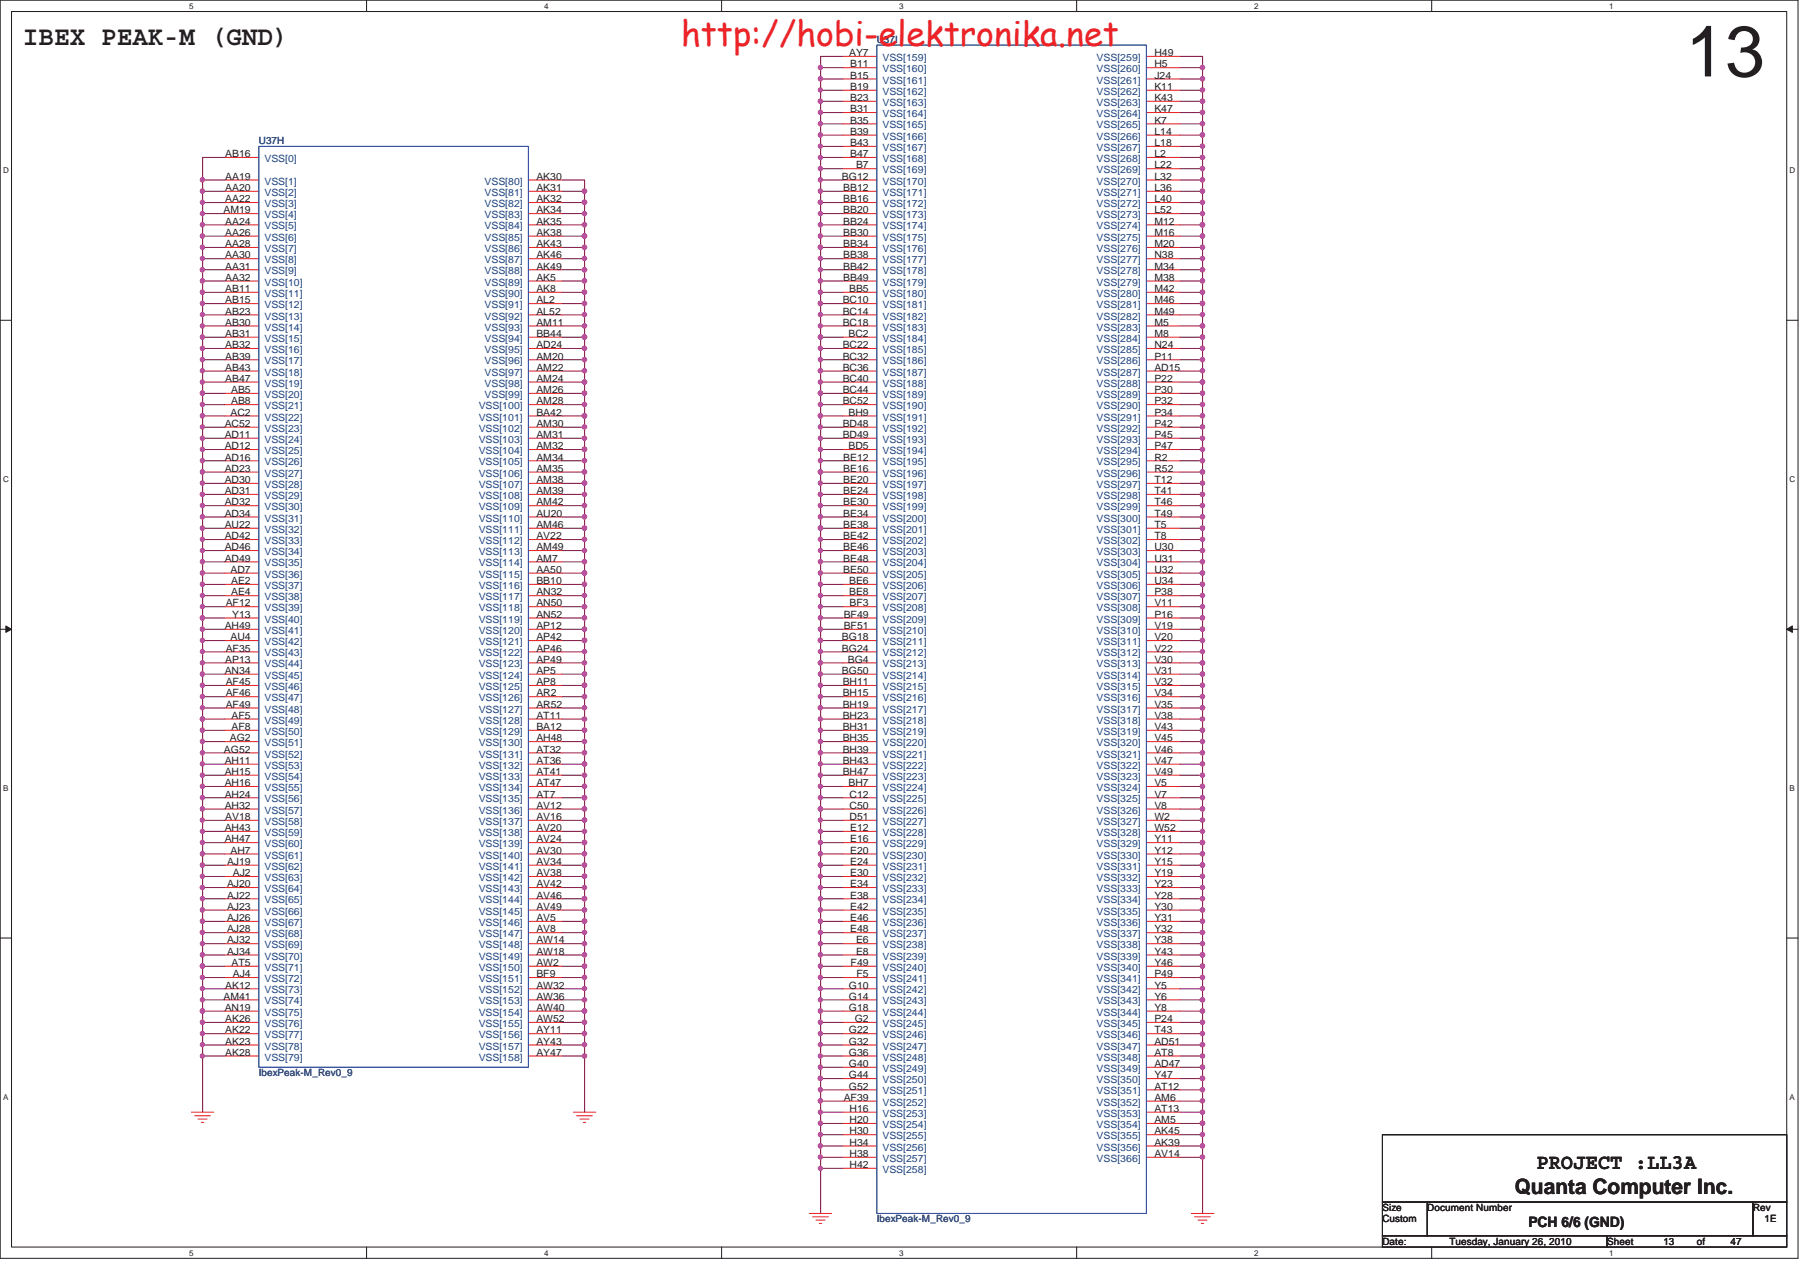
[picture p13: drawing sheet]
<svg xmlns="http://www.w3.org/2000/svg" width="297mm" height="210mm" viewBox="0 0 297 210" stroke-linecap="round" stroke-linejoin="round" font-family="sans-serif">
<defs><g id="words">
<text font-size="11.9" fill="#231f20" x="278.2" y="12.6">13</text>
<text font-size="5.6" fill="#ed2024" x="112.4" y="7.7">http://hobi-elektronika.net</text>
<text font-size="4.4" fill="#231f20" x="3.8" y="7.5">IBEX PEAK-M (GND)</text>
<g font-size="3.5" fill="#231f20">
<text x="250" y="197.1">Quanta Computer Inc.</text>
<text x="253.5" y="193">PROJECT :LL3A</text>
</g>
<text font-size="2.4" fill="#231f20" x="252.2" y="202.5">PCH 6/6 (GND)</text>
<g font-size="1.7" fill="#231f20">
<text x="140.1" y="9.3">AY7</text>
<text x="140.3" y="11.1">B11</text>
<text x="190.5" y="9.3">H49</text>
<text x="190.5" y="11.1">H5</text>
<text x="140.3" y="13">B15</text>
<text x="140.3" y="14.9">B19</text>
<text x="140.3" y="16.7">B23</text>
<text x="190.5" y="14.9">K11</text>
<text x="190.5" y="16.7">K43</text>
<text x="190.5" y="13">J24</text>
<text x="140.3" y="18.5">B31</text>
<text x="140.3" y="20.4">B35</text>
<text x="140.3" y="22.3">B39</text>
<text x="190.5" y="18.5">K47</text>
<text x="190.5" y="20.4">K7</text>
<text x="190.5" y="22.3">L14</text>
<text x="37.2" y="29.7">AA19</text>
<text x="37.2" y="25.9">AB16</text>
<text x="88.5" y="29.7">AK30</text>
<text x="138.9" y="29.7">BG12</text>
<text x="140.3" y="24.1">B43</text>
<text x="140.3" y="25.9">B47</text>
<text x="141.3" y="27.8">B7</text>
<text x="190.5" y="24.1">L18</text>
<text x="190.5" y="25.9">L2</text>
<text x="190.5" y="27.8">L22</text>
<text x="190.5" y="29.7">L32</text>
<text x="36.9" y="35.2">AM19</text>
<text x="37.2" y="31.5">AA20</text>
<text x="37.2" y="33.4">AA22</text>
<text x="88.5" y="31.5">AK31</text>
<text x="88.5" y="33.4">AK32</text>
<text x="88.5" y="35.2">AK34</text>
<text x="139.1" y="31.5">BB12</text>
<text x="139.1" y="33.4">BB16</text>
<text x="139.1" y="35.2">BB20</text>
<text x="190.5" y="31.5">L36</text>
<text x="190.5" y="33.4">L40</text>
<text x="190.5" y="35.2">L52</text>
<text x="37.2" y="37.1">AA24</text>
<text x="37.2" y="38.9">AA26</text>
<text x="37.2" y="40.8">AA28</text>
<text x="88.5" y="37.1">AK35</text>
<text x="88.5" y="38.9">AK38</text>
<text x="88.5" y="40.8">AK43</text>
<text x="139.1" y="37.1">BB24</text>
<text x="139.1" y="38.9">BB30</text>
<text x="139.1" y="40.8">BB34</text>
<text x="190.5" y="37.1">M12</text>
<text x="190.5" y="38.9">M16</text>
<text x="190.5" y="40.8">M20</text>
<text x="37.2" y="42.7">AA30</text>
<text x="37.2" y="44.5">AA31</text>
<text x="37.2" y="46.4">AA32</text>
<text x="88.5" y="42.7">AK46</text>
<text x="88.5" y="44.5">AK49</text>
<text x="88.5" y="46.4">AK5</text>
<text x="139.1" y="42.7">BB38</text>
<text x="139.1" y="44.5">BB42</text>
<text x="139.1" y="46.4">BB49</text>
<text x="190.5" y="42.7">N38</text>
<text x="190.5" y="44.5">M34</text>
<text x="190.5" y="46.4">M38</text>
<text x="37.2" y="48.2">AB11</text>
<text x="37.2" y="50.1">AB15</text>
<text x="37.2" y="51.9">AB23</text>
<text x="37.2" y="53.8">AB30</text>
<text x="88.5" y="48.2">AK8</text>
<text x="88.5" y="50.1">AL2</text>
<text x="88.5" y="51.9">AL52</text>
<text x="88.5" y="53.8">AM11</text>
<text x="139.1" y="50.1">BC10</text>
<text x="139.1" y="51.9">BC14</text>
<text x="139.1" y="53.8">BC18</text>
<text x="140.1" y="48.2">BB5</text>
<text x="190.5" y="48.2">M42</text>
<text x="190.5" y="50.1">M46</text>
<text x="190.5" y="51.9">M49</text>
<text x="190.5" y="53.8">M5</text>
<text x="37.2" y="55.6">AB31</text>
<text x="37.2" y="57.5">AB32</text>
<text x="37.2" y="59.3">AB39</text>
<text x="88.5" y="59.3">AM20</text>
<text x="88.5" y="57.5">AD24</text>
<text x="88.5" y="55.6">BB44</text>
<text x="139.1" y="57.5">BC22</text>
<text x="139.1" y="59.3">BC32</text>
<text x="140" y="55.6">BC2</text>
<text x="190.5" y="55.6">M8</text>
<text x="190.5" y="57.5">N24</text>
<text x="190.5" y="59.3">P11</text>
<text x="37.2" y="61.2">AB43</text>
<text x="37.2" y="63">AB47</text>
<text x="38.1" y="64.9">AB5</text>
<text x="88.5" y="61.2">AM22</text>
<text x="88.5" y="63">AM24</text>
<text x="88.5" y="64.9">AM26</text>
<text x="139.1" y="61.2">BC36</text>
<text x="139.1" y="63">BC40</text>
<text x="139.1" y="64.9">BC44</text>
<text x="190.5" y="63">P22</text>
<text x="190.5" y="64.9">P30</text>
<text x="190.5" y="61.2">AD15</text>
<text x="37.1" y="70.5">AC52</text>
<text x="38.1" y="68.6">AC2</text>
<text x="38.1" y="66.8">AB8</text>
<text x="88.5" y="66.8">AM28</text>
<text x="88.5" y="70.5">AM30</text>
<text x="88.5" y="68.6">BA42</text>
<text x="139.1" y="66.8">BC52</text>
<text x="139.1" y="70.5">BD48</text>
<text x="140" y="68.6">BH9</text>
<text x="190.5" y="66.8">P32</text>
<text x="190.5" y="68.6">P34</text>
<text x="190.5" y="70.5">P42</text>
<text x="37.1" y="72.3">AD11</text>
<text x="37.1" y="74.2">AD12</text>
<text x="37.1" y="76">AD16</text>
<text x="37.1" y="77.9">AD23</text>
<text x="88.5" y="72.3">AM31</text>
<text x="88.5" y="74.2">AM32</text>
<text x="88.5" y="76">AM34</text>
<text x="88.5" y="77.9">AM35</text>
<text x="139.1" y="72.3">BD49</text>
<text x="139.1" y="76">BE12</text>
<text x="139.1" y="77.9">BE16</text>
<text x="140" y="74.2">BD5</text>
<text x="190.5" y="72.3">P45</text>
<text x="190.5" y="74.2">P47</text>
<text x="190.5" y="76">R2</text>
<text x="190.5" y="77.9">R52</text>
<text x="37.1" y="79.8">AD30</text>
<text x="37.1" y="81.6">AD31</text>
<text x="37.1" y="83.4">AD32</text>
<text x="88.5" y="79.8">AM38</text>
<text x="88.5" y="81.6">AM39</text>
<text x="88.5" y="83.4">AM42</text>
<text x="139.1" y="79.8">BE20</text>
<text x="139.1" y="81.6">BE24</text>
<text x="139.1" y="83.4">BE30</text>
<text x="190.5" y="79.8">T12</text>
<text x="190.5" y="81.6">T41</text>
<text x="190.5" y="83.4">T46</text>
<text x="37.1" y="85.3">AD34</text>
<text x="37.1" y="89">AD42</text>
<text x="37.1" y="87.2">AU22</text>
<text x="88.5" y="85.3">AU20</text>
<text x="88.5" y="87.2">AM46</text>
<text x="88.5" y="89">AV22</text>
<text x="139.1" y="85.3">BE34</text>
<text x="139.1" y="87.2">BE38</text>
<text x="139.1" y="89">BE42</text>
<text x="190.5" y="85.3">T49</text>
<text x="190.5" y="87.2">T5</text>
<text x="190.5" y="89">T8</text>
<text x="37.1" y="90.8">AD46</text>
<text x="37.1" y="92.7">AD49</text>
<text x="38.1" y="94.6">AD7</text>
<text x="88.5" y="90.8">AM49</text>
<text x="88.5" y="92.7">AM7</text>
<text x="88.5" y="94.6">AA50</text>
<text x="139.1" y="90.8">BE46</text>
<text x="139.1" y="92.7">BE48</text>
<text x="139.1" y="94.6">BE50</text>
<text x="190.5" y="90.8">U30</text>
<text x="190.5" y="92.7">U31</text>
<text x="190.5" y="94.6">U32</text>
<text x="37.3" y="100.1">AF12</text>
<text x="38.1" y="96.4">AE2</text>
<text x="38.1" y="98.3">AE4</text>
<text x="38.3" y="102">Y13</text>
<text x="88.5" y="96.4">BB10</text>
<text x="88.5" y="98.3">AN32</text>
<text x="88.5" y="100.1">AN50</text>
<text x="88.5" y="102">AN52</text>
<text x="139.2" y="102">BF49</text>
<text x="140.1" y="96.4">BE6</text>
<text x="140.1" y="98.3">BE8</text>
<text x="140.2" y="100.1">BF3</text>
<text x="190.5" y="96.4">U34</text>
<text x="190.5" y="98.3">P38</text>
<text x="190.5" y="100.1">V11</text>
<text x="190.5" y="102">P16</text>
<text x="37.1" y="103.8">AH49</text>
<text x="37.3" y="107.6">AF35</text>
<text x="38.1" y="105.7">AU4</text>
<text x="88.5" y="103.8">AP12</text>
<text x="88.5" y="105.7">AP42</text>
<text x="88.5" y="107.6">AP46</text>
<text x="138.9" y="105.7">BG18</text>
<text x="138.9" y="107.6">BG24</text>
<text x="139.2" y="103.8">BF51</text>
<text x="190.5" y="103.8">V19</text>
<text x="190.5" y="105.7">V20</text>
<text x="190.5" y="107.6">V22</text>
<text x="37.1" y="111.2">AN34</text>
<text x="37.2" y="109.4">AP13</text>
<text x="37.3" y="113.1">AF45</text>
<text x="88.5" y="109.4">AP49</text>
<text x="88.5" y="111.2">AP5</text>
<text x="88.5" y="113.1">AP8</text>
<text x="138.9" y="111.2">BG50</text>
<text x="139.1" y="113.1">BH11</text>
<text x="139.9" y="109.4">BG4</text>
<text x="190.5" y="109.4">V30</text>
<text x="190.5" y="111.2">V31</text>
<text x="190.5" y="113.1">V32</text>
<text x="37.3" y="115">AF46</text>
<text x="37.3" y="116.8">AF49</text>
<text x="38.2" y="118.7">AF5</text>
<text x="88.5" y="115">AR2</text>
<text x="88.5" y="116.8">AR52</text>
<text x="88.5" y="118.7">AT11</text>
<text x="139.1" y="115">BH15</text>
<text x="139.1" y="116.8">BH19</text>
<text x="139.1" y="118.7">BH23</text>
<text x="190.5" y="115">V34</text>
<text x="190.5" y="116.8">V35</text>
<text x="190.5" y="118.7">V38</text>
<text x="37" y="124.2">AG52</text>
<text x="37.9" y="122.4">AG2</text>
<text x="38.2" y="120.5">AF8</text>
<text x="88.5" y="124.2">AT32</text>
<text x="88.5" y="120.5">BA12</text>
<text x="88.5" y="122.4">AH48</text>
<text x="139.1" y="120.5">BH31</text>
<text x="139.1" y="122.4">BH35</text>
<text x="139.1" y="124.2">BH39</text>
<text x="190.5" y="120.5">V43</text>
<text x="190.5" y="122.4">V45</text>
<text x="190.5" y="124.2">V46</text>
<text x="37.1" y="126.1">AH11</text>
<text x="37.1" y="127.9">AH15</text>
<text x="37.1" y="129.8">AH16</text>
<text x="37.1" y="131.7">AH24</text>
<text x="88.5" y="126.1">AT36</text>
<text x="88.5" y="127.9">AT41</text>
<text x="88.5" y="129.8">AT47</text>
<text x="88.5" y="131.7">AT7</text>
<text x="139.1" y="126.1">BH43</text>
<text x="139.1" y="127.9">BH47</text>
<text x="140" y="129.8">BH7</text>
<text x="140.2" y="131.7">C12</text>
<text x="190.5" y="126.1">V47</text>
<text x="190.5" y="127.9">V49</text>
<text x="190.5" y="129.8">V5</text>
<text x="190.5" y="131.7">V7</text>
<text x="37.1" y="133.5">AH32</text>
<text x="37.1" y="137.2">AH43</text>
<text x="37.2" y="135.4">AV18</text>
<text x="88.5" y="133.5">AV12</text>
<text x="88.5" y="135.4">AV16</text>
<text x="88.5" y="137.2">AV20</text>
<text x="140.2" y="133.5">C50</text>
<text x="140.2" y="135.4">D51</text>
<text x="140.3" y="137.2">E12</text>
<text x="190.5" y="133.5">V8</text>
<text x="190.5" y="135.4">W2</text>
<text x="190.5" y="137.2">W52</text>
<text x="37.1" y="139.1">AH47</text>
<text x="37.5" y="142.8">AJ19</text>
<text x="38.1" y="140.9">AH7</text>
<text x="88.5" y="139.1">AV24</text>
<text x="88.5" y="140.9">AV30</text>
<text x="88.5" y="142.8">AV34</text>
<text x="140.3" y="139.1">E16</text>
<text x="140.3" y="140.9">E20</text>
<text x="140.3" y="142.8">E24</text>
<text x="190.5" y="139.1">Y11</text>
<text x="190.5" y="140.9">Y12</text>
<text x="190.5" y="142.8">Y15</text>
<text x="37.5" y="146.5">AJ20</text>
<text x="37.5" y="148.3">AJ22</text>
<text x="38.4" y="144.6">AJ2</text>
<text x="88.5" y="144.6">AV38</text>
<text x="88.5" y="146.5">AV42</text>
<text x="88.5" y="148.3">AV46</text>
<text x="140.3" y="144.6">E30</text>
<text x="140.3" y="146.5">E34</text>
<text x="140.3" y="148.3">E38</text>
<text x="190.5" y="144.6">Y19</text>
<text x="190.5" y="146.5">Y23</text>
<text x="190.5" y="148.3">Y28</text>
<text x="37.5" y="150.2">AJ23</text>
<text x="37.5" y="152.1">AJ26</text>
<text x="37.5" y="153.9">AJ28</text>
<text x="37.5" y="155.7">AJ32</text>
<text x="88.5" y="150.2">AV49</text>
<text x="88.5" y="152.1">AV5</text>
<text x="88.5" y="153.9">AV8</text>
<text x="88.5" y="155.7">AW14</text>
<text x="140.3" y="150.2">E42</text>
<text x="140.3" y="152.1">E46</text>
<text x="140.3" y="153.9">E48</text>
<text x="141.3" y="155.7">E6</text>
<text x="190.5" y="150.2">Y30</text>
<text x="190.5" y="152.1">Y31</text>
<text x="190.5" y="153.9">Y32</text>
<text x="190.5" y="155.7">Y38</text>
<text x="37.5" y="157.6">AJ34</text>
<text x="38.2" y="159.5">AT5</text>
<text x="38.4" y="161.3">AJ4</text>
<text x="88.5" y="157.6">AW18</text>
<text x="88.5" y="159.5">AW2</text>
<text x="88.5" y="161.3">BF9</text>
<text x="140.4" y="159.5">F49</text>
<text x="141.3" y="157.6">E8</text>
<text x="141.3" y="161.3">F5</text>
<text x="190.5" y="157.6">Y43</text>
<text x="190.5" y="159.5">Y46</text>
<text x="190.5" y="161.3">P49</text>
<text x="36.9" y="165">AM41</text>
<text x="37.1" y="166.9">AN19</text>
<text x="37.2" y="163.2">AK12</text>
<text x="88.5" y="163.2">AW32</text>
<text x="88.5" y="165">AW36</text>
<text x="88.5" y="166.9">AW40</text>
<text x="140.1" y="163.2">G10</text>
<text x="140.1" y="165">G14</text>
<text x="140.1" y="166.9">G18</text>
<text x="190.5" y="163.2">Y5</text>
<text x="190.5" y="165">Y6</text>
<text x="190.5" y="166.9">Y8</text>
<text x="37.2" y="168.7">AK26</text>
<text x="37.2" y="170.6">AK22</text>
<text x="37.2" y="172.5">AK23</text>
<text x="88.5" y="168.7">AW52</text>
<text x="88.5" y="170.6">AY11</text>
<text x="88.5" y="172.5">AY43</text>
<text x="140.1" y="170.6">G22</text>
<text x="140.1" y="172.5">G32</text>
<text x="141.1" y="168.7">G2</text>
<text x="190.5" y="168.7">P24</text>
<text x="190.5" y="170.6">T43</text>
<text x="190.5" y="172.5">AD51</text>
<text x="37.2" y="174.3">AK28</text>
<text x="88.5" y="174.3">AY47</text>
<text x="140.1" y="174.3">G36</text>
<text x="140.1" y="176.1">G40</text>
<text x="140.1" y="178">G44</text>
<text x="140.1" y="179.9">G52</text>
<text x="190.5" y="174.3">AT8</text>
<text x="190.5" y="176.1">AD47</text>
<text x="190.5" y="178">Y47</text>
<text x="190.5" y="179.9">AT12</text>
<text x="139.2" y="181.7">AF39</text>
<text x="140.2" y="183.6">H16</text>
<text x="140.2" y="185.4">H20</text>
<text x="190.5" y="181.7">AM6</text>
<text x="190.5" y="183.6">AT13</text>
<text x="190.5" y="185.4">AM5</text>
<text x="140.2" y="187.3">H30</text>
<text x="140.2" y="189.1">H34</text>
<text x="140.2" y="191">H38</text>
<text x="190.5" y="187.3">AK45</text>
<text x="190.5" y="189.1">AK39</text>
<text x="190.5" y="191">AV14</text>
<text x="140.2" y="192.8">H42</text>
<text x="228.1" y="199.9">Size</text>
<text x="228.1" y="201.8">Custom</text>
<text x="235.5" y="199.9">Document Number</text>
<text x="289.3" y="199.9">Rev</text>
<text x="291.2" y="201.8">1E</text>
<text x="228.1" y="205.5">Date:</text>
<text x="239.2" y="205.5">Tuesday, January 26, 2010</text>
<text x="265.2" y="205.5">Sheet</text>
<text x="274.5" y="205.5">13</text>
<text x="280" y="205.5">of</text>
<text x="285.6" y="205.5">47</text>
</g>
<g font-size="1.7" fill="#2d2d72">
<text x="144.7" y="7.1">U37I</text>
<text x="42.7" y="23.8">U37H</text>
<text x="42.7" y="177.7">IbexPeak-M_Rev0_9</text>
<text x="144.7" y="201.8">IbexPeak-M_Rev0_9</text>
</g>
<g font-size="1.7" fill="#1d437e">
<text x="145.6" y="10.1">VSS[159]</text>
<text x="145.6" y="11.9">VSS[160]</text>
<text x="181" y="10.1">VSS[259]</text>
<text x="181" y="11.9">VSS[260]</text>
<text x="145.6" y="13.8">VSS[161]</text>
<text x="145.6" y="15.7">VSS[162]</text>
<text x="145.6" y="17.5">VSS[163]</text>
<text x="181" y="15.7">VSS[262]</text>
<text x="181" y="17.5">VSS[263]</text>
<text x="181" y="13.8">VSS[261]</text>
<text x="145.6" y="19.3">VSS[164]</text>
<text x="145.6" y="21.2">VSS[165]</text>
<text x="145.6" y="23.1">VSS[166]</text>
<text x="181" y="19.3">VSS[264]</text>
<text x="181" y="21.2">VSS[265]</text>
<text x="181" y="23.1">VSS[266]</text>
<text x="43.6" y="26.8">VSS[0]</text>
<text x="145.6" y="24.9">VSS[167]</text>
<text x="145.6" y="26.8">VSS[168]</text>
<text x="145.6" y="28.6">VSS[169]</text>
<text x="181" y="24.9">VSS[267]</text>
<text x="181" y="26.8">VSS[268]</text>
<text x="181" y="28.6">VSS[269]</text>
<text x="43.6" y="30.5">VSS[1]</text>
<text x="43.6" y="32.3">VSS[2]</text>
<text x="43.6" y="34.2">VSS[3]</text>
<text x="80" y="30.5">VSS[80]</text>
<text x="80" y="32.3">VSS[81]</text>
<text x="80" y="34.2">VSS[82]</text>
<text x="145.6" y="30.5">VSS[170]</text>
<text x="145.6" y="32.3">VSS[171]</text>
<text x="145.6" y="34.2">VSS[172]</text>
<text x="181" y="30.5">VSS[270]</text>
<text x="181" y="32.3">VSS[271]</text>
<text x="181" y="34.2">VSS[272]</text>
<text x="43.6" y="37.9">VSS[5]</text>
<text x="43.6" y="39.7">VSS[6]</text>
<text x="43.6" y="41.6">VSS[7]</text>
<text x="43.6" y="36">VSS[4]</text>
<text x="80" y="36">VSS[83]</text>
<text x="80" y="37.9">VSS[84]</text>
<text x="80" y="39.7">VSS[85]</text>
<text x="80" y="41.6">VSS[86]</text>
<text x="145.6" y="36">VSS[173]</text>
<text x="145.6" y="37.9">VSS[174]</text>
<text x="145.6" y="39.7">VSS[175]</text>
<text x="145.6" y="41.6">VSS[176]</text>
<text x="181" y="36">VSS[273]</text>
<text x="181" y="37.9">VSS[274]</text>
<text x="181" y="39.7">VSS[275]</text>
<text x="181" y="41.6">VSS[276]</text>
<text x="43.6" y="43.5">VSS[8]</text>
<text x="43.6" y="45.3">VSS[9]</text>
<text x="43.6" y="47.2">VSS[10]</text>
<text x="80" y="43.5">VSS[87]</text>
<text x="80" y="45.3">VSS[88]</text>
<text x="80" y="47.2">VSS[89]</text>
<text x="145.6" y="43.5">VSS[177]</text>
<text x="145.6" y="45.3">VSS[178]</text>
<text x="145.6" y="47.2">VSS[179]</text>
<text x="181" y="43.5">VSS[277]</text>
<text x="181" y="45.3">VSS[278]</text>
<text x="181" y="47.2">VSS[279]</text>
<text x="43.6" y="49">VSS[11]</text>
<text x="43.6" y="50.9">VSS[12]</text>
<text x="43.6" y="52.7">VSS[13]</text>
<text x="80" y="49">VSS[90]</text>
<text x="80" y="50.9">VSS[91]</text>
<text x="80" y="52.7">VSS[92]</text>
<text x="145.6" y="49">VSS[180]</text>
<text x="145.6" y="50.9">VSS[181]</text>
<text x="145.6" y="52.7">VSS[182]</text>
<text x="181" y="49">VSS[280]</text>
<text x="181" y="50.9">VSS[281]</text>
<text x="181" y="52.7">VSS[282]</text>
<text x="43.6" y="54.6">VSS[14]</text>
<text x="43.6" y="56.4">VSS[15]</text>
<text x="43.6" y="58.3">VSS[16]</text>
<text x="80" y="54.6">VSS[93]</text>
<text x="80" y="58.3">VSS[95]</text>
<text x="80" y="56.4">VSS[94]</text>
<text x="145.6" y="54.6">VSS[183]</text>
<text x="145.6" y="56.4">VSS[184]</text>
<text x="145.6" y="58.3">VSS[185]</text>
<text x="181" y="54.6">VSS[283]</text>
<text x="181" y="56.4">VSS[284]</text>
<text x="181" y="58.3">VSS[285]</text>
<text x="43.6" y="60.2">VSS[17]</text>
<text x="43.6" y="62">VSS[18]</text>
<text x="43.6" y="63.8">VSS[19]</text>
<text x="43.6" y="65.7">VSS[20]</text>
<text x="80" y="60.2">VSS[96]</text>
<text x="80" y="62">VSS[97]</text>
<text x="80" y="63.8">VSS[98]</text>
<text x="80" y="65.7">VSS[99]</text>
<text x="145.6" y="60.2">VSS[186]</text>
<text x="145.6" y="62">VSS[187]</text>
<text x="145.6" y="63.8">VSS[188]</text>
<text x="145.6" y="65.7">VSS[189]</text>
<text x="181" y="60.2">VSS[286]</text>
<text x="181" y="63.8">VSS[288]</text>
<text x="181" y="65.7">VSS[289]</text>
<text x="181" y="62">VSS[287]</text>
<text x="43.6" y="67.6">VSS[21]</text>
<text x="43.6" y="69.4">VSS[22]</text>
<text x="43.6" y="71.3">VSS[23]</text>
<text x="79" y="67.6">VSS[100]</text>
<text x="79" y="71.3">VSS[102]</text>
<text x="79" y="69.4">VSS[101]</text>
<text x="145.6" y="67.6">VSS[190]</text>
<text x="145.6" y="69.4">VSS[191]</text>
<text x="145.6" y="71.3">VSS[192]</text>
<text x="181" y="67.6">VSS[290]</text>
<text x="181" y="69.4">VSS[291]</text>
<text x="181" y="71.3">VSS[292]</text>
<text x="43.6" y="73.1">VSS[24]</text>
<text x="43.6" y="75">VSS[25]</text>
<text x="43.6" y="76.8">VSS[26]</text>
<text x="79" y="73.1">VSS[103]</text>
<text x="79" y="75">VSS[104]</text>
<text x="79" y="76.8">VSS[105]</text>
<text x="145.6" y="73.1">VSS[193]</text>
<text x="145.6" y="75">VSS[194]</text>
<text x="145.6" y="76.8">VSS[195]</text>
<text x="181" y="73.1">VSS[293]</text>
<text x="181" y="75">VSS[294]</text>
<text x="181" y="76.8">VSS[295]</text>
<text x="43.6" y="78.7">VSS[27]</text>
<text x="43.6" y="80.6">VSS[28]</text>
<text x="43.6" y="82.4">VSS[29]</text>
<text x="79" y="78.7">VSS[106]</text>
<text x="79" y="80.6">VSS[107]</text>
<text x="79" y="82.4">VSS[108]</text>
<text x="145.6" y="78.7">VSS[196]</text>
<text x="145.6" y="80.6">VSS[197]</text>
<text x="145.6" y="82.4">VSS[198]</text>
<text x="181" y="78.7">VSS[296]</text>
<text x="181" y="80.6">VSS[297]</text>
<text x="181" y="82.4">VSS[298]</text>
<text x="43.6" y="84.2">VSS[30]</text>
<text x="43.6" y="86.1">VSS[31]</text>
<text x="43.6" y="89.8">VSS[33]</text>
<text x="43.6" y="88">VSS[32]</text>
<text x="79" y="84.2">VSS[109]</text>
<text x="79" y="86.1">VSS[110]</text>
<text x="79" y="88">VSS[111]</text>
<text x="79" y="89.8">VSS[112]</text>
<text x="145.6" y="84.2">VSS[199]</text>
<text x="145.6" y="86.1">VSS[200]</text>
<text x="145.6" y="88">VSS[201]</text>
<text x="145.6" y="89.8">VSS[202]</text>
<text x="181" y="84.2">VSS[299]</text>
<text x="181" y="86.1">VSS[300]</text>
<text x="181" y="88">VSS[301]</text>
<text x="181" y="89.8">VSS[302]</text>
<text x="43.6" y="91.6">VSS[34]</text>
<text x="43.6" y="93.5">VSS[35]</text>
<text x="43.6" y="95.4">VSS[36]</text>
<text x="79" y="91.6">VSS[113]</text>
<text x="79" y="93.5">VSS[114]</text>
<text x="79" y="95.4">VSS[115]</text>
<text x="145.6" y="91.6">VSS[203]</text>
<text x="145.6" y="93.5">VSS[204]</text>
<text x="145.6" y="95.4">VSS[205]</text>
<text x="181" y="91.6">VSS[303]</text>
<text x="181" y="93.5">VSS[304]</text>
<text x="181" y="95.4">VSS[305]</text>
<text x="43.6" y="97.2">VSS[37]</text>
<text x="43.6" y="99.1">VSS[38]</text>
<text x="43.6" y="100.9">VSS[39]</text>
<text x="79" y="97.2">VSS[116]</text>
<text x="79" y="99.1">VSS[117]</text>
<text x="79" y="100.9">VSS[118]</text>
<text x="145.6" y="97.2">VSS[206]</text>
<text x="145.6" y="99.1">VSS[207]</text>
<text x="145.6" y="100.9">VSS[208]</text>
<text x="181" y="97.2">VSS[306]</text>
<text x="181" y="99.1">VSS[307]</text>
<text x="181" y="100.9">VSS[308]</text>
<text x="43.6" y="102.8">VSS[40]</text>
<text x="43.6" y="106.5">VSS[42]</text>
<text x="43.6" y="104.6">VSS[41]</text>
<text x="79" y="102.8">VSS[119]</text>
<text x="79" y="104.6">VSS[120]</text>
<text x="79" y="106.5">VSS[121]</text>
<text x="145.6" y="102.8">VSS[209]</text>
<text x="145.6" y="104.6">VSS[210]</text>
<text x="145.6" y="106.5">VSS[211]</text>
<text x="181" y="102.8">VSS[309]</text>
<text x="181" y="104.6">VSS[310]</text>
<text x="181" y="106.5">VSS[311]</text>
<text x="43.6" y="108.4">VSS[43]</text>
<text x="43.6" y="110.2">VSS[44]</text>
<text x="43.6" y="113.9">VSS[46]</text>
<text x="43.6" y="112.1">VSS[45]</text>
<text x="79" y="108.4">VSS[122]</text>
<text x="79" y="110.2">VSS[123]</text>
<text x="79" y="112.1">VSS[124]</text>
<text x="79" y="113.9">VSS[125]</text>
<text x="145.6" y="108.4">VSS[212]</text>
<text x="145.6" y="110.2">VSS[213]</text>
<text x="145.6" y="112.1">VSS[214]</text>
<text x="145.6" y="113.9">VSS[215]</text>
<text x="181" y="108.4">VSS[312]</text>
<text x="181" y="110.2">VSS[313]</text>
<text x="181" y="112.1">VSS[314]</text>
<text x="181" y="113.9">VSS[315]</text>
<text x="43.6" y="115.8">VSS[47]</text>
<text x="43.6" y="117.6">VSS[48]</text>
<text x="43.6" y="119.5">VSS[49]</text>
<text x="79" y="115.8">VSS[126]</text>
<text x="79" y="117.6">VSS[127]</text>
<text x="79" y="119.5">VSS[128]</text>
<text x="145.6" y="115.8">VSS[216]</text>
<text x="145.6" y="117.6">VSS[217]</text>
<text x="145.6" y="119.5">VSS[218]</text>
<text x="181" y="115.8">VSS[316]</text>
<text x="181" y="117.6">VSS[317]</text>
<text x="181" y="119.5">VSS[318]</text>
<text x="43.6" y="121.3">VSS[50]</text>
<text x="43.6" y="123.2">VSS[51]</text>
<text x="43.6" y="125">VSS[52]</text>
<text x="79" y="125">VSS[131]</text>
<text x="79" y="121.3">VSS[129]</text>
<text x="79" y="123.2">VSS[130]</text>
<text x="145.6" y="121.3">VSS[219]</text>
<text x="145.6" y="123.2">VSS[220]</text>
<text x="145.6" y="125">VSS[221]</text>
<text x="181" y="121.3">VSS[319]</text>
<text x="181" y="123.2">VSS[320]</text>
<text x="181" y="125">VSS[321]</text>
<text x="43.6" y="126.9">VSS[53]</text>
<text x="43.6" y="128.7">VSS[54]</text>
<text x="43.6" y="130.6">VSS[55]</text>
<text x="79" y="126.9">VSS[132]</text>
<text x="79" y="128.7">VSS[133]</text>
<text x="79" y="130.6">VSS[134]</text>
<text x="145.6" y="126.9">VSS[222]</text>
<text x="145.6" y="128.7">VSS[223]</text>
<text x="145.6" y="130.6">VSS[224]</text>
<text x="181" y="126.9">VSS[322]</text>
<text x="181" y="128.7">VSS[323]</text>
<text x="181" y="130.6">VSS[324]</text>
<text x="43.6" y="132.5">VSS[56]</text>
<text x="43.6" y="134.3">VSS[57]</text>
<text x="43.6" y="136.2">VSS[58]</text>
<text x="79" y="132.5">VSS[135]</text>
<text x="79" y="134.3">VSS[136]</text>
<text x="79" y="136.2">VSS[137]</text>
<text x="145.6" y="132.5">VSS[225]</text>
<text x="145.6" y="134.3">VSS[226]</text>
<text x="145.6" y="136.2">VSS[227]</text>
<text x="181" y="132.5">VSS[325]</text>
<text x="181" y="134.3">VSS[326]</text>
<text x="181" y="136.2">VSS[327]</text>
<text x="43.6" y="138">VSS[59]</text>
<text x="43.6" y="139.9">VSS[60]</text>
<text x="43.6" y="141.7">VSS[61]</text>
<text x="43.6" y="143.6">VSS[62]</text>
<text x="79" y="138">VSS[138]</text>
<text x="79" y="139.9">VSS[139]</text>
<text x="79" y="141.7">VSS[140]</text>
<text x="79" y="143.6">VSS[141]</text>
<text x="145.6" y="138">VSS[228]</text>
<text x="145.6" y="139.9">VSS[229]</text>
<text x="145.6" y="141.7">VSS[230]</text>
<text x="145.6" y="143.6">VSS[231]</text>
<text x="181" y="138">VSS[328]</text>
<text x="181" y="139.9">VSS[329]</text>
<text x="181" y="141.7">VSS[330]</text>
<text x="181" y="143.6">VSS[331]</text>
<text x="43.6" y="145.5">VSS[63]</text>
<text x="43.6" y="147.3">VSS[64]</text>
<text x="43.6" y="149.1">VSS[65]</text>
<text x="79" y="145.5">VSS[142]</text>
<text x="79" y="147.3">VSS[143]</text>
<text x="79" y="149.1">VSS[144]</text>
<text x="145.6" y="145.5">VSS[232]</text>
<text x="145.6" y="147.3">VSS[233]</text>
<text x="145.6" y="149.1">VSS[234]</text>
<text x="181" y="145.5">VSS[332]</text>
<text x="181" y="147.3">VSS[333]</text>
<text x="181" y="149.1">VSS[334]</text>
<text x="43.6" y="151">VSS[66]</text>
<text x="43.6" y="152.9">VSS[67]</text>
<text x="43.6" y="154.7">VSS[68]</text>
<text x="79" y="151">VSS[145]</text>
<text x="79" y="152.9">VSS[146]</text>
<text x="79" y="154.7">VSS[147]</text>
<text x="145.6" y="151">VSS[235]</text>
<text x="145.6" y="152.9">VSS[236]</text>
<text x="145.6" y="154.7">VSS[237]</text>
<text x="181" y="151">VSS[335]</text>
<text x="181" y="152.9">VSS[336]</text>
<text x="181" y="154.7">VSS[337]</text>
<text x="43.6" y="156.5">VSS[69]</text>
<text x="43.6" y="158.4">VSS[70]</text>
<text x="43.6" y="160.3">VSS[71]</text>
<text x="79" y="156.5">VSS[148]</text>
<text x="79" y="158.4">VSS[149]</text>
<text x="79" y="160.3">VSS[150]</text>
<text x="145.6" y="156.5">VSS[238]</text>
<text x="145.6" y="158.4">VSS[239]</text>
<text x="145.6" y="160.3">VSS[240]</text>
<text x="181" y="156.5">VSS[338]</text>
<text x="181" y="158.4">VSS[339]</text>
<text x="181" y="160.3">VSS[340]</text>
<text x="43.6" y="162.1">VSS[72]</text>
<text x="43.6" y="164">VSS[73]</text>
<text x="43.6" y="165.8">VSS[74]</text>
<text x="43.6" y="167.7">VSS[75]</text>
<text x="79" y="162.1">VSS[151]</text>
<text x="79" y="164">VSS[152]</text>
<text x="79" y="165.8">VSS[153]</text>
<text x="79" y="167.7">VSS[154]</text>
<text x="145.6" y="162.1">VSS[241]</text>
<text x="145.6" y="164">VSS[242]</text>
<text x="145.6" y="165.8">VSS[243]</text>
<text x="145.6" y="167.7">VSS[244]</text>
<text x="181" y="164">VSS[342]</text>
<text x="181" y="165.8">VSS[343]</text>
<text x="181" y="167.7">VSS[344]</text>
<text x="181" y="162.1">VSS[341]</text>
<text x="43.6" y="169.5">VSS[76]</text>
<text x="43.6" y="171.4">VSS[77]</text>
<text x="43.6" y="173.3">VSS[78]</text>
<text x="79" y="169.5">VSS[155]</text>
<text x="79" y="171.4">VSS[156]</text>
<text x="79" y="173.3">VSS[157]</text>
<text x="145.6" y="169.5">VSS[245]</text>
<text x="145.6" y="171.4">VSS[246]</text>
<text x="145.6" y="173.3">VSS[247]</text>
<text x="181" y="169.5">VSS[345]</text>
<text x="181" y="171.4">VSS[346]</text>
<text x="181" y="173.3">VSS[347]</text>
<text x="43.6" y="175.1">VSS[79]</text>
<text x="79" y="175.1">VSS[158]</text>
<text x="145.6" y="175.1">VSS[248]</text>
<text x="145.6" y="176.9">VSS[249]</text>
<text x="145.6" y="178.8">VSS[250]</text>
<text x="181" y="175.1">VSS[348]</text>
<text x="181" y="176.9">VSS[349]</text>
<text x="181" y="178.8">VSS[350]</text>
<text x="145.6" y="180.7">VSS[251]</text>
<text x="145.6" y="182.5">VSS[252]</text>
<text x="145.6" y="184.4">VSS[253]</text>
<text x="181" y="180.7">VSS[351]</text>
<text x="181" y="182.5">VSS[352]</text>
<text x="181" y="184.4">VSS[353]</text>
<text x="145.6" y="186.2">VSS[254]</text>
<text x="145.6" y="188.1">VSS[255]</text>
<text x="145.6" y="189.9">VSS[256]</text>
<text x="145.6" y="191.8">VSS[257]</text>
<text x="181" y="186.2">VSS[354]</text>
<text x="181" y="188.1">VSS[355]</text>
<text x="181" y="189.9">VSS[356]</text>
<text x="181" y="191.8">VSS[366]</text>
<text x="145.6" y="193.6">VSS[258]</text>
</g>
<g font-size="1.3" fill="#231f20">
<text x="31.2" y="1.4">5</text>
<text x="89.8" y="1.4">4</text>
<text x="148.4" y="1.4">3</text>
<text x="207" y="1.4">2</text>
<text x="265.6" y="1.4">1</text>
<text x=".5" y="28.6">D</text>
<text x="295.3" y="28.6">D</text>
<text x=".5" y="79.5">C</text>
<text x="295.3" y="79.5">C</text>
<text x=".5" y="130.6">B</text>
<text x="295.3" y="130.6">B</text>
<text x=".5" y="181.5">A</text>
<text x="295.3" y="181.5">A</text>
<text x="31.2" y="207.3">5</text>
<text x="89.8" y="207.3">4</text>
<text x="148.4" y="207.3">3</text>
<text x="207" y="207.3">2</text>
<text x="265.6" y="207.3">1</text>
</g>
</g></defs>
<path d="M0 0h296.7v207.7h-296.7zM1.9 1.9h292.9v204h-292.9z" fill="none" stroke="#231f20" stroke-width=".17"/>
<g fill="#fff">
<path d="M31.2 .3h.7v1.4h-.7z"/>
<path d="M31.2 206.1h.7v1.5h-.7z"/>
</g>
<path d="M60.5 0v1.9M60.5 205.9v1.8" fill="none" stroke="#231f20" stroke-width=".17"/>
<g fill="#fff">
<path d="M89.8 .3h.7v1.4h-.7z"/>
<path d="M89.8 206.1h.7v1.5h-.7z"/>
</g>
<path d="M119.1 0v1.9M119.1 205.9v1.8" fill="none" stroke="#231f20" stroke-width=".17"/>
<g fill="#fff">
<path d="M148.4 .3h.7v1.4h-.7z"/>
<path d="M148.4 206.1h.7v1.5h-.7z"/>
</g>
<path d="M177.7 0v1.9M177.7 205.9v1.8" fill="none" stroke="#231f20" stroke-width=".17"/>
<g fill="#fff">
<path d="M207 .3h.7v1.4h-.7z"/>
<path d="M207 206.1h.7v1.5h-.7z"/>
</g>
<path d="M236.3 0v1.9M236.3 205.9v1.8" fill="none" stroke="#231f20" stroke-width=".17"/>
<g fill="#fff">
<path d="M265.6 .3h.7v1.4h-.7z"/>
<path d="M265.6 206.1h.7v1.5h-.7z"/>
<path d="M.5 27.4h.9v1.5h-.9z"/>
<path d="M295.3 27.4h.9v1.5h-.9z"/>
<path d="M.5 78.4h.9v1.4h-.9z"/>
<path d="M295.3 78.4h.9v1.4h-.9z"/>
</g>
<path d="M0 52.9h1.9M294.8 52.9h1.9" fill="none" stroke="#231f20" stroke-width=".17"/>
<g fill="#fff">
<path d="M.5 129.4h.9v1.4h-.9z"/>
<path d="M295.3 129.4h.9v1.4h-.9z"/>
</g>
<path d="M0 103.9h1.9M294.8 103.9h1.9" fill="none" stroke="#231f20" stroke-width=".17"/>
<path d="M1 103.3l.9 .6-.9 .5z" fill="#231f20"/>
<path d="M1 103.3l.9 .6-.9 .5z" fill="none" stroke="#231f20" stroke-width=".17"/>
<path d="M294.8 103.9l1-.6v1.1z" fill="#231f20"/>
<path d="M294.8 103.9l1-.6v1.1z" fill="none" stroke="#231f20" stroke-width=".17"/>
<g fill="#fff">
<path d="M.5 180.3h.8v1.5h-.8z"/>
<path d="M295.3 180.3h.8v1.5h-.8z"/>
</g>
<path d="M0 154.9h1.9M294.8 154.9h1.9" fill="none" stroke="#231f20" stroke-width=".17"/>
<path d="M33.4 26h3.7M33.4 29.7h3.7" fill="none" stroke="#7f1542" stroke-width=".17"/>
<circle cx="33.4" cy="29.7" r=".35" fill="#b8529f"/>
<circle cx="33.4" cy="29.7" r=".35" fill="none" stroke="#b8529f" stroke-width=".17"/>
<path d="M33.4 31.6h3.7" fill="none" stroke="#7f1542" stroke-width=".17"/>
<circle cx="33.4" cy="31.6" r=".35" fill="#b8529f"/>
<circle cx="33.4" cy="31.6" r=".35" fill="none" stroke="#b8529f" stroke-width=".17"/>
<path d="M33.4 33.4h3.7" fill="none" stroke="#7f1542" stroke-width=".17"/>
<circle cx="33.4" cy="33.4" r=".34" fill="#b8529f"/>
<circle cx="33.4" cy="33.4" r=".34" fill="none" stroke="#b8529f" stroke-width=".17"/>
<path d="M33.4 35.3h3.7" fill="none" stroke="#7f1542" stroke-width=".17"/>
<circle cx="33.4" cy="35.3" r=".34" fill="#b8529f"/>
<circle cx="33.4" cy="35.3" r=".34" fill="none" stroke="#b8529f" stroke-width=".17"/>
<path d="M33.4 37.1h3.7" fill="none" stroke="#7f1542" stroke-width=".17"/>
<circle cx="33.4" cy="37.1" r=".35" fill="#b8529f"/>
<circle cx="33.4" cy="37.1" r=".35" fill="none" stroke="#b8529f" stroke-width=".17"/>
<path d="M33.4 39h3.7" fill="none" stroke="#7f1542" stroke-width=".17"/>
<circle cx="33.4" cy="39" r=".35" fill="#b8529f"/>
<circle cx="33.4" cy="39" r=".35" fill="none" stroke="#b8529f" stroke-width=".17"/>
<path d="M33.4 40.8h3.7" fill="none" stroke="#7f1542" stroke-width=".17"/>
<circle cx="33.4" cy="40.8" r=".35" fill="#b8529f"/>
<circle cx="33.4" cy="40.8" r=".35" fill="none" stroke="#b8529f" stroke-width=".17"/>
<path d="M33.4 42.7h3.7" fill="none" stroke="#7f1542" stroke-width=".17"/>
<circle cx="33.4" cy="42.7" r=".34" fill="#b8529f"/>
<circle cx="33.4" cy="42.7" r=".34" fill="none" stroke="#b8529f" stroke-width=".17"/>
<path d="M33.4 44.5h3.7" fill="none" stroke="#7f1542" stroke-width=".17"/>
<circle cx="33.4" cy="44.5" r=".34" fill="#b8529f"/>
<circle cx="33.4" cy="44.5" r=".34" fill="none" stroke="#b8529f" stroke-width=".17"/>
<path d="M33.4 46.4h3.7M33.4 48.3h3.7M33.4 50.1h3.7M33.4 52h3.7" fill="none" stroke="#7f1542" stroke-width=".17"/>
<circle cx="33.4" cy="51.9" r=".34" fill="#b8529f"/>
<circle cx="33.4" cy="51.9" r=".34" fill="none" stroke="#b8529f" stroke-width=".17"/>
<path d="M33.4 53.8h3.7" fill="none" stroke="#7f1542" stroke-width=".17"/>
<circle cx="33.4" cy="53.8" r=".34" fill="#b8529f"/>
<circle cx="33.4" cy="53.8" r=".34" fill="none" stroke="#b8529f" stroke-width=".17"/>
<path d="M33.4 55.7h3.7" fill="none" stroke="#7f1542" stroke-width=".17"/>
<circle cx="33.4" cy="55.6" r=".35" fill="#b8529f"/>
<circle cx="33.4" cy="55.6" r=".35" fill="none" stroke="#b8529f" stroke-width=".17"/>
<path d="M33.4 57.5h3.7" fill="none" stroke="#7f1542" stroke-width=".17"/>
<circle cx="33.4" cy="57.5" r=".35" fill="#b8529f"/>
<circle cx="33.4" cy="57.5" r=".35" fill="none" stroke="#b8529f" stroke-width=".17"/>
<path d="M33.4 59.4h3.7" fill="none" stroke="#7f1542" stroke-width=".17"/>
<circle cx="33.4" cy="59.4" r=".35" fill="#b8529f"/>
<circle cx="33.4" cy="59.4" r=".35" fill="none" stroke="#b8529f" stroke-width=".17"/>
<path d="M33.4 61.3h3.7" fill="none" stroke="#7f1542" stroke-width=".17"/>
<circle cx="33.4" cy="61.2" r=".34" fill="#b8529f"/>
<circle cx="33.4" cy="61.2" r=".34" fill="none" stroke="#b8529f" stroke-width=".17"/>
<path d="M33.4 63.1h3.7" fill="none" stroke="#7f1542" stroke-width=".17"/>
<circle cx="33.4" cy="63.1" r=".34" fill="#b8529f"/>
<circle cx="33.4" cy="63.1" r=".34" fill="none" stroke="#b8529f" stroke-width=".17"/>
<path d="M33.4 64.9h3.7" fill="none" stroke="#7f1542" stroke-width=".17"/>
<circle cx="33.4" cy="64.9" r=".35" fill="#b8529f"/>
<circle cx="33.4" cy="64.9" r=".35" fill="none" stroke="#b8529f" stroke-width=".17"/>
<path d="M33.4 66.8h3.7M33.4 68.7h3.7" fill="none" stroke="#7f1542" stroke-width=".17"/>
<circle cx="33.4" cy="68.6" r=".35" fill="#b8529f"/>
<circle cx="33.4" cy="68.6" r=".35" fill="none" stroke="#b8529f" stroke-width=".17"/>
<path d="M33.4 70.5h3.7" fill="none" stroke="#7f1542" stroke-width=".17"/>
<circle cx="33.4" cy="70.5" r=".34" fill="#b8529f"/>
<circle cx="33.4" cy="70.5" r=".34" fill="none" stroke="#b8529f" stroke-width=".17"/>
<path d="M33.4 72.3h3.7" fill="none" stroke="#7f1542" stroke-width=".17"/>
<circle cx="33.4" cy="72.3" r=".34" fill="#b8529f"/>
<circle cx="33.4" cy="72.3" r=".34" fill="none" stroke="#b8529f" stroke-width=".17"/>
<path d="M33.4 74.2h3.7" fill="none" stroke="#7f1542" stroke-width=".17"/>
<circle cx="33.4" cy="74.2" r=".35" fill="#b8529f"/>
<circle cx="33.4" cy="74.2" r=".35" fill="none" stroke="#b8529f" stroke-width=".17"/>
<path d="M33.4 76.1h3.7" fill="none" stroke="#7f1542" stroke-width=".17"/>
<circle cx="33.4" cy="76" r=".35" fill="#b8529f"/>
<circle cx="33.4" cy="76" r=".35" fill="none" stroke="#b8529f" stroke-width=".17"/>
<path d="M33.4 77.9h3.7" fill="none" stroke="#7f1542" stroke-width=".17"/>
<circle cx="33.4" cy="77.9" r=".35" fill="#b8529f"/>
<circle cx="33.4" cy="77.9" r=".35" fill="none" stroke="#b8529f" stroke-width=".17"/>
<path d="M33.4 79.8h3.7" fill="none" stroke="#7f1542" stroke-width=".17"/>
<circle cx="33.4" cy="79.7" r=".34" fill="#b8529f"/>
<circle cx="33.4" cy="79.7" r=".34" fill="none" stroke="#b8529f" stroke-width=".17"/>
<path d="M33.4 81.6h3.7" fill="none" stroke="#7f1542" stroke-width=".17"/>
<circle cx="33.4" cy="81.6" r=".34" fill="#b8529f"/>
<circle cx="33.4" cy="81.6" r=".34" fill="none" stroke="#b8529f" stroke-width=".17"/>
<path d="M33.4 83.5h3.7M33.4 85.3h3.7M33.4 87.2h3.7" fill="none" stroke="#7f1542" stroke-width=".17"/>
<circle cx="33.4" cy="87.2" r=".35" fill="#b8529f"/>
<circle cx="33.4" cy="87.2" r=".35" fill="none" stroke="#b8529f" stroke-width=".17"/>
<path d="M33.4 89.1h3.7" fill="none" stroke="#7f1542" stroke-width=".17"/>
<circle cx="33.4" cy="89" r=".34" fill="#b8529f"/>
<circle cx="33.4" cy="89" r=".34" fill="none" stroke="#b8529f" stroke-width=".17"/>
<path d="M33.4 90.9h3.7" fill="none" stroke="#7f1542" stroke-width=".17"/>
<circle cx="33.4" cy="90.9" r=".34" fill="#b8529f"/>
<circle cx="33.4" cy="90.9" r=".34" fill="none" stroke="#b8529f" stroke-width=".17"/>
<path d="M33.4 92.7h3.7" fill="none" stroke="#7f1542" stroke-width=".17"/>
<circle cx="33.4" cy="92.7" r=".35" fill="#b8529f"/>
<circle cx="33.4" cy="92.7" r=".35" fill="none" stroke="#b8529f" stroke-width=".17"/>
<path d="M33.4 94.6h3.7" fill="none" stroke="#7f1542" stroke-width=".17"/>
<circle cx="33.4" cy="94.6" r=".35" fill="#b8529f"/>
<circle cx="33.4" cy="94.6" r=".35" fill="none" stroke="#b8529f" stroke-width=".17"/>
<path d="M33.4 96.5h3.7" fill="none" stroke="#7f1542" stroke-width=".17"/>
<circle cx="33.4" cy="96.4" r=".35" fill="#b8529f"/>
<circle cx="33.4" cy="96.4" r=".35" fill="none" stroke="#b8529f" stroke-width=".17"/>
<path d="M33.4 98.3h3.7" fill="none" stroke="#7f1542" stroke-width=".17"/>
<circle cx="33.4" cy="98.3" r=".34" fill="#b8529f"/>
<circle cx="33.4" cy="98.3" r=".34" fill="none" stroke="#b8529f" stroke-width=".17"/>
<path d="M33.4 100.2h3.7" fill="none" stroke="#7f1542" stroke-width=".17"/>
<circle cx="33.4" cy="100.2" r=".34" fill="#b8529f"/>
<circle cx="33.4" cy="100.2" r=".34" fill="none" stroke="#b8529f" stroke-width=".17"/>
<path d="M33.4 102h3.7" fill="none" stroke="#7f1542" stroke-width=".17"/>
<circle cx="33.4" cy="102" r=".35" fill="#b8529f"/>
<circle cx="33.4" cy="102" r=".35" fill="none" stroke="#b8529f" stroke-width=".17"/>
<path d="M33.4 103.9h3.7M33.4 105.7h3.7" fill="none" stroke="#7f1542" stroke-width=".17"/>
<circle cx="33.4" cy="105.7" r=".35" fill="#b8529f"/>
<circle cx="33.4" cy="105.7" r=".35" fill="none" stroke="#b8529f" stroke-width=".17"/>
<path d="M33.4 107.6h3.7" fill="none" stroke="#7f1542" stroke-width=".17"/>
<circle cx="33.4" cy="107.6" r=".34" fill="#b8529f"/>
<circle cx="33.4" cy="107.6" r=".34" fill="none" stroke="#b8529f" stroke-width=".17"/>
<path d="M33.4 109.4h3.7" fill="none" stroke="#7f1542" stroke-width=".17"/>
<circle cx="33.4" cy="109.4" r=".34" fill="#b8529f"/>
<circle cx="33.4" cy="109.4" r=".34" fill="none" stroke="#b8529f" stroke-width=".17"/>
<path d="M33.4 111.3h3.7" fill="none" stroke="#7f1542" stroke-width=".17"/>
<circle cx="33.4" cy="111.3" r=".35" fill="#b8529f"/>
<circle cx="33.4" cy="111.3" r=".35" fill="none" stroke="#b8529f" stroke-width=".17"/>
<path d="M33.4 113.2h3.7" fill="none" stroke="#7f1542" stroke-width=".17"/>
<circle cx="33.4" cy="113.1" r=".35" fill="#b8529f"/>
<circle cx="33.4" cy="113.1" r=".35" fill="none" stroke="#b8529f" stroke-width=".17"/>
<path d="M33.4 115h3.7" fill="none" stroke="#7f1542" stroke-width=".17"/>
<circle cx="33.4" cy="115" r=".35" fill="#b8529f"/>
<circle cx="33.4" cy="115" r=".35" fill="none" stroke="#b8529f" stroke-width=".17"/>
<path d="M33.4 116.9h3.7" fill="none" stroke="#7f1542" stroke-width=".17"/>
<circle cx="33.4" cy="116.8" r=".34" fill="#b8529f"/>
<circle cx="33.4" cy="116.8" r=".34" fill="none" stroke="#b8529f" stroke-width=".17"/>
<path d="M33.4 118.7h3.7" fill="none" stroke="#7f1542" stroke-width=".17"/>
<circle cx="33.4" cy="118.7" r=".34" fill="#b8529f"/>
<circle cx="33.4" cy="118.7" r=".34" fill="none" stroke="#b8529f" stroke-width=".17"/>
<path d="M33.4 120.6h3.7M33.4 122.4h3.7M33.4 124.3h3.7M33.4 126.1h3.7" fill="none" stroke="#7f1542" stroke-width=".17"/>
<circle cx="33.4" cy="126.1" r=".34" fill="#b8529f"/>
<circle cx="33.4" cy="126.1" r=".34" fill="none" stroke="#b8529f" stroke-width=".17"/>
<path d="M33.4 128h3.7" fill="none" stroke="#7f1542" stroke-width=".17"/>
<circle cx="33.4" cy="128" r=".34" fill="#b8529f"/>
<circle cx="33.4" cy="128" r=".34" fill="none" stroke="#b8529f" stroke-width=".17"/>
<path d="M33.4 129.8h3.7" fill="none" stroke="#7f1542" stroke-width=".17"/>
<circle cx="33.4" cy="129.8" r=".35" fill="#b8529f"/>
<circle cx="33.4" cy="129.8" r=".35" fill="none" stroke="#b8529f" stroke-width=".17"/>
<path d="M33.4 131.7h3.7" fill="none" stroke="#7f1542" stroke-width=".17"/>
<circle cx="33.4" cy="131.7" r=".35" fill="#b8529f"/>
<circle cx="33.4" cy="131.7" r=".35" fill="none" stroke="#b8529f" stroke-width=".17"/>
<path d="M33.4 133.6h3.7" fill="none" stroke="#7f1542" stroke-width=".17"/>
<circle cx="33.4" cy="133.5" r=".35" fill="#b8529f"/>
<circle cx="33.4" cy="133.5" r=".35" fill="none" stroke="#b8529f" stroke-width=".17"/>
<path d="M33.4 135.4h3.7" fill="none" stroke="#7f1542" stroke-width=".17"/>
<circle cx="33.4" cy="135.4" r=".34" fill="#b8529f"/>
<circle cx="33.4" cy="135.4" r=".34" fill="none" stroke="#b8529f" stroke-width=".17"/>
<path d="M33.4 137.2h3.7" fill="none" stroke="#7f1542" stroke-width=".17"/>
<circle cx="33.4" cy="137.2" r=".34" fill="#b8529f"/>
<circle cx="33.4" cy="137.2" r=".34" fill="none" stroke="#b8529f" stroke-width=".17"/>
<path d="M33.4 139.1h3.7" fill="none" stroke="#7f1542" stroke-width=".17"/>
<circle cx="33.4" cy="139.1" r=".35" fill="#b8529f"/>
<circle cx="33.4" cy="139.1" r=".35" fill="none" stroke="#b8529f" stroke-width=".17"/>
<path d="M33.4 141h3.7" fill="none" stroke="#7f1542" stroke-width=".17"/>
<circle cx="33.4" cy="140.9" r=".35" fill="#b8529f"/>
<circle cx="33.4" cy="140.9" r=".35" fill="none" stroke="#b8529f" stroke-width=".17"/>
<path d="M33.4 142.8h3.7" fill="none" stroke="#7f1542" stroke-width=".17"/>
<circle cx="33.4" cy="142.8" r=".35" fill="#b8529f"/>
<circle cx="33.4" cy="142.8" r=".35" fill="none" stroke="#b8529f" stroke-width=".17"/>
<path d="M33.4 144.7h3.7" fill="none" stroke="#7f1542" stroke-width=".17"/>
<circle cx="33.4" cy="144.6" r=".34" fill="#b8529f"/>
<circle cx="33.4" cy="144.6" r=".34" fill="none" stroke="#b8529f" stroke-width=".17"/>
<path d="M33.4 146.5h3.7" fill="none" stroke="#7f1542" stroke-width=".17"/>
<circle cx="33.4" cy="146.5" r=".34" fill="#b8529f"/>
<circle cx="33.4" cy="146.5" r=".34" fill="none" stroke="#b8529f" stroke-width=".17"/>
<path d="M33.4 148.4h3.7M33.4 150.2h3.7" fill="none" stroke="#7f1542" stroke-width=".17"/>
<circle cx="33.4" cy="150.2" r=".35" fill="#b8529f"/>
<circle cx="33.4" cy="150.2" r=".35" fill="none" stroke="#b8529f" stroke-width=".17"/>
<path d="M33.4 152.1h3.7" fill="none" stroke="#7f1542" stroke-width=".17"/>
<circle cx="33.4" cy="152.1" r=".35" fill="#b8529f"/>
<circle cx="33.4" cy="152.1" r=".35" fill="none" stroke="#b8529f" stroke-width=".17"/>
<path d="M33.4 154h3.7" fill="none" stroke="#7f1542" stroke-width=".17"/>
<circle cx="33.4" cy="153.9" r=".34" fill="#b8529f"/>
<circle cx="33.4" cy="153.9" r=".34" fill="none" stroke="#b8529f" stroke-width=".17"/>
<path d="M33.4 155.8h3.7M33.4 157.6h3.7" fill="none" stroke="#7f1542" stroke-width=".17"/>
<circle cx="33.4" cy="157.6" r=".35" fill="#b8529f"/>
<circle cx="33.4" cy="157.6" r=".35" fill="none" stroke="#b8529f" stroke-width=".17"/>
<path d="M33.4 159.5h3.7" fill="none" stroke="#7f1542" stroke-width=".17"/>
<circle cx="33.4" cy="159.5" r=".35" fill="#b8529f"/>
<circle cx="33.4" cy="159.5" r=".35" fill="none" stroke="#b8529f" stroke-width=".17"/>
<path d="M33.4 161.4h3.7" fill="none" stroke="#7f1542" stroke-width=".17"/>
<circle cx="33.4" cy="161.3" r=".35" fill="#b8529f"/>
<circle cx="33.4" cy="161.3" r=".35" fill="none" stroke="#b8529f" stroke-width=".17"/>
<path d="M33.4 163.2h3.7" fill="none" stroke="#7f1542" stroke-width=".17"/>
<circle cx="33.4" cy="163.2" r=".34" fill="#b8529f"/>
<circle cx="33.4" cy="163.2" r=".34" fill="none" stroke="#b8529f" stroke-width=".17"/>
<path d="M33.4 165.1h3.7" fill="none" stroke="#7f1542" stroke-width=".17"/>
<circle cx="33.4" cy="165" r=".34" fill="#b8529f"/>
<circle cx="33.4" cy="165" r=".34" fill="none" stroke="#b8529f" stroke-width=".17"/>
<path d="M33.4 166.9h3.7" fill="none" stroke="#7f1542" stroke-width=".17"/>
<circle cx="33.4" cy="166.9" r=".35" fill="#b8529f"/>
<circle cx="33.4" cy="166.9" r=".35" fill="none" stroke="#b8529f" stroke-width=".17"/>
<path d="M33.4 168.8h3.7M33.4 170.6h3.7M33.4 172.5h3.7" fill="none" stroke="#7f1542" stroke-width=".17"/>
<circle cx="33.4" cy="172.5" r=".34" fill="#b8529f"/>
<circle cx="33.4" cy="172.5" r=".34" fill="none" stroke="#b8529f" stroke-width=".17"/>
<path d="M33.4 174.3h3.7" fill="none" stroke="#7f1542" stroke-width=".17"/>
<circle cx="33.4" cy="174.3" r=".34" fill="#b8529f"/>
<circle cx="33.4" cy="174.3" r=".34" fill="none" stroke="#b8529f" stroke-width=".17"/>
<path d="M33.4 26v3.7M33.4 46.4v1.9M33.4 105.7v1.9M33.4 150.2v1.9" fill="none" stroke="#7f1542" stroke-width=".17"/>
<circle cx="33.4" cy="46.4" r=".35" fill="#b8529f"/>
<circle cx="33.4" cy="46.4" r=".35" fill="none" stroke="#b8529f" stroke-width=".17"/>
<path d="M33.4 44.5v1.9" fill="none" stroke="#7f1542" stroke-width=".17"/>
<circle cx="33.4" cy="44.5" r=".34" fill="#b8529f"/>
<circle cx="33.4" cy="44.5" r=".34" fill="none" stroke="#b8529f" stroke-width=".17"/>
<path d="M33.4 42.7v1.8M33.4 124.3v1.8" fill="none" stroke="#7f1542" stroke-width=".17"/>
<circle cx="33.4" cy="124.3" r=".35" fill="#b8529f"/>
<circle cx="33.4" cy="124.3" r=".35" fill="none" stroke="#b8529f" stroke-width=".17"/>
<path d="M33.4 31.6v1.8M33.4 87.2v1.9M33.4 170.6v1.9" fill="none" stroke="#7f1542" stroke-width=".17"/>
<circle cx="33.4" cy="170.6" r=".35" fill="#b8529f"/>
<circle cx="33.4" cy="170.6" r=".35" fill="none" stroke="#b8529f" stroke-width=".17"/>
<path d="M33.4 33.4v1.9M33.4 126.1v1.9M33.4 146.5v1.9M33.4 172.5v1.8" fill="none" stroke="#7f1542" stroke-width=".17"/>
<circle cx="33.4" cy="146.5" r=".34" fill="#b8529f"/>
<circle cx="33.4" cy="146.5" r=".34" fill="none" stroke="#b8529f" stroke-width=".17"/>
<path d="M33.4 29.7v1.9M33.4 50.1v1.9M33.4 68.7v1.8M33.4 137.2v3.8M33.4 144.7v1.8M33.4 161.4v3.7" fill="none" stroke="#7f1542" stroke-width=".17"/>
<circle cx="33.4" cy="50.1" r=".35" fill="#b8529f"/>
<circle cx="33.4" cy="50.1" r=".35" fill="none" stroke="#b8529f" stroke-width=".17"/>
<path d="M33.4 166.9v1.9" fill="none" stroke="#7f1542" stroke-width=".17"/>
<circle cx="33.4" cy="166.9" r=".35" fill="#b8529f"/>
<circle cx="33.4" cy="166.9" r=".35" fill="none" stroke="#b8529f" stroke-width=".17"/>
<path d="M33.4 155.8v1.8" fill="none" stroke="#7f1542" stroke-width=".17"/>
<circle cx="33.4" cy="155.8" r=".34" fill="#b8529f"/>
<circle cx="33.4" cy="155.8" r=".34" fill="none" stroke="#b8529f" stroke-width=".17"/>
<path d="M33.4 102v1.9M33.4 165.1v1.8M33.4 174.3v9.3" fill="none" stroke="#7f1542" stroke-width=".17"/>
<circle cx="33.4" cy="102" r=".35" fill="#b8529f"/>
<circle cx="33.4" cy="102" r=".35" fill="none" stroke="#b8529f" stroke-width=".17"/>
<path d="M33.4 37.1v5.6M33.4 89.1v12.9M33.4 120.6v1.8" fill="none" stroke="#7f1542" stroke-width=".17"/>
<circle cx="33.4" cy="120.5" r=".35" fill="#b8529f"/>
<circle cx="33.4" cy="120.5" r=".35" fill="none" stroke="#b8529f" stroke-width=".17"/>
<path d="M33.4 118.7v1.9" fill="none" stroke="#7f1542" stroke-width=".17"/>
<circle cx="33.4" cy="118.7" r=".34" fill="#b8529f"/>
<circle cx="33.4" cy="118.7" r=".34" fill="none" stroke="#b8529f" stroke-width=".17"/>
<path d="M33.4 83.5v1.8M33.4 107.6v11.1" fill="none" stroke="#7f1542" stroke-width=".17"/>
<circle cx="33.4" cy="83.5" r=".35" fill="#b8529f"/>
<circle cx="33.4" cy="83.5" r=".35" fill="none" stroke="#b8529f" stroke-width=".17"/>
<path d="M33.4 81.6v1.9" fill="none" stroke="#7f1542" stroke-width=".17"/>
<circle cx="33.4" cy="81.6" r=".34" fill="#b8529f"/>
<circle cx="33.4" cy="81.6" r=".34" fill="none" stroke="#b8529f" stroke-width=".17"/>
<path d="M33.4 52v11.1M33.4 64.9v1.9M33.4 70.5v11.1M33.4 128v9.2M33.4 141v3.7" fill="none" stroke="#7f1542" stroke-width=".17"/>
<circle cx="33.4" cy="64.9" r=".35" fill="#b8529f"/>
<circle cx="33.4" cy="64.9" r=".35" fill="none" stroke="#b8529f" stroke-width=".17"/>
<path d="M33.4 35.3v1.8M92.7 48.3h3.8M92.7 50.1h3.8M92.7 52h3.8M92.7 53.8h3.8M33.4 63.1v1.8M33.4 152.1v1.9M33.4 157.6v1.9" fill="none" stroke="#7f1542" stroke-width=".17"/>
<circle cx="96.5" cy="53.8" r=".36" fill="#b8529f"/>
<circle cx="96.5" cy="53.8" r=".36" fill="none" stroke="#b8529f" stroke-width=".17"/>
<path d="M92.7 55.7h3.8" fill="none" stroke="#7f1542" stroke-width=".17"/>
<circle cx="96.4" cy="55.6" r=".37" fill="#b8529f"/>
<circle cx="96.4" cy="55.6" r=".37" fill="none" stroke="#b8529f" stroke-width=".17"/>
<path d="M92.7 57.5h3.8M92.7 59.4h3.8M92.7 61.3h3.8" fill="none" stroke="#7f1542" stroke-width=".17"/>
<circle cx="96.5" cy="61.2" r=".36" fill="#b8529f"/>
<circle cx="96.5" cy="61.2" r=".36" fill="none" stroke="#b8529f" stroke-width=".17"/>
<path d="M92.7 63.1h3.8" fill="none" stroke="#7f1542" stroke-width=".17"/>
<circle cx="96.5" cy="63.1" r=".36" fill="#b8529f"/>
<circle cx="96.5" cy="63.1" r=".36" fill="none" stroke="#b8529f" stroke-width=".17"/>
<path d="M92.7 64.9h3.8" fill="none" stroke="#7f1542" stroke-width=".17"/>
<circle cx="96.4" cy="64.9" r=".37" fill="#b8529f"/>
<circle cx="96.4" cy="64.9" r=".37" fill="none" stroke="#b8529f" stroke-width=".17"/>
<path d="M92.7 66.8h3.8" fill="none" stroke="#7f1542" stroke-width=".17"/>
<circle cx="96.4" cy="66.8" r=".37" fill="#b8529f"/>
<circle cx="96.4" cy="66.8" r=".37" fill="none" stroke="#b8529f" stroke-width=".17"/>
<path d="M92.7 68.7h3.8" fill="none" stroke="#7f1542" stroke-width=".17"/>
<circle cx="96.4" cy="68.6" r=".37" fill="#b8529f"/>
<circle cx="96.4" cy="68.6" r=".37" fill="none" stroke="#b8529f" stroke-width=".17"/>
<path d="M92.7 70.5h3.8M92.7 72.3h3.8M92.7 74.2h3.8" fill="none" stroke="#7f1542" stroke-width=".17"/>
<circle cx="96.4" cy="74.2" r=".37" fill="#b8529f"/>
<circle cx="96.4" cy="74.2" r=".37" fill="none" stroke="#b8529f" stroke-width=".17"/>
<path d="M92.7 76.1h3.8M92.7 77.9h3.8" fill="none" stroke="#7f1542" stroke-width=".17"/>
<circle cx="96.4" cy="77.9" r=".37" fill="#b8529f"/>
<circle cx="96.4" cy="77.9" r=".37" fill="none" stroke="#b8529f" stroke-width=".17"/>
<path d="M92.7 79.8h3.8" fill="none" stroke="#7f1542" stroke-width=".17"/>
<circle cx="96.5" cy="79.7" r=".36" fill="#b8529f"/>
<circle cx="96.5" cy="79.7" r=".36" fill="none" stroke="#b8529f" stroke-width=".17"/>
<path d="M92.7 81.6h3.8M92.7 83.5h3.8M92.7 85.3h3.8M92.7 87.2h3.8M92.7 89.1h3.8M92.7 90.9h3.8" fill="none" stroke="#7f1542" stroke-width=".17"/>
<circle cx="96.5" cy="90.9" r=".36" fill="#b8529f"/>
<circle cx="96.5" cy="90.9" r=".36" fill="none" stroke="#b8529f" stroke-width=".17"/>
<path d="M92.7 92.7h3.8" fill="none" stroke="#7f1542" stroke-width=".17"/>
<circle cx="96.4" cy="92.7" r=".37" fill="#b8529f"/>
<circle cx="96.4" cy="92.7" r=".37" fill="none" stroke="#b8529f" stroke-width=".17"/>
<path d="M92.7 94.6h3.8" fill="none" stroke="#7f1542" stroke-width=".17"/>
<circle cx="96.4" cy="94.6" r=".37" fill="#b8529f"/>
<circle cx="96.4" cy="94.6" r=".37" fill="none" stroke="#b8529f" stroke-width=".17"/>
<path d="M92.7 96.5h3.8M92.7 98.3h3.8" fill="none" stroke="#7f1542" stroke-width=".17"/>
<circle cx="96.5" cy="98.3" r=".36" fill="#b8529f"/>
<circle cx="96.5" cy="98.3" r=".36" fill="none" stroke="#b8529f" stroke-width=".17"/>
<path d="M92.7 100.2h3.8" fill="none" stroke="#7f1542" stroke-width=".17"/>
<circle cx="96.5" cy="100.2" r=".36" fill="#b8529f"/>
<circle cx="96.5" cy="100.2" r=".36" fill="none" stroke="#b8529f" stroke-width=".17"/>
<path d="M92.7 102h3.8M92.7 103.9h3.8" fill="none" stroke="#7f1542" stroke-width=".17"/>
<circle cx="96.4" cy="103.9" r=".37" fill="#b8529f"/>
<circle cx="96.4" cy="103.9" r=".37" fill="none" stroke="#b8529f" stroke-width=".17"/>
<path d="M92.7 105.7h3.8" fill="none" stroke="#7f1542" stroke-width=".17"/>
<circle cx="96.4" cy="105.7" r=".37" fill="#b8529f"/>
<circle cx="96.4" cy="105.7" r=".37" fill="none" stroke="#b8529f" stroke-width=".17"/>
<path d="M92.7 107.6h3.8M92.7 109.4h3.8M92.7 111.3h3.8M92.7 113.2h3.8" fill="none" stroke="#7f1542" stroke-width=".17"/>
<circle cx="96.4" cy="113.1" r=".37" fill="#b8529f"/>
<circle cx="96.4" cy="113.1" r=".37" fill="none" stroke="#b8529f" stroke-width=".17"/>
<path d="M92.7 115h3.8M92.7 116.9h3.8M92.7 118.7h3.8M92.7 120.6h3.8M92.7 122.4h3.8M92.7 124.3h3.8M92.7 126.1h3.8" fill="none" stroke="#7f1542" stroke-width=".17"/>
<circle cx="96.5" cy="126.1" r=".36" fill="#b8529f"/>
<circle cx="96.5" cy="126.1" r=".36" fill="none" stroke="#b8529f" stroke-width=".17"/>
<path d="M92.7 128h3.8M92.7 129.8h3.8M92.7 131.7h3.8" fill="none" stroke="#7f1542" stroke-width=".17"/>
<circle cx="96.4" cy="131.7" r=".37" fill="#b8529f"/>
<circle cx="96.4" cy="131.7" r=".37" fill="none" stroke="#b8529f" stroke-width=".17"/>
<path d="M92.7 133.6h3.8" fill="none" stroke="#7f1542" stroke-width=".17"/>
<circle cx="96.4" cy="133.5" r=".37" fill="#b8529f"/>
<circle cx="96.4" cy="133.5" r=".37" fill="none" stroke="#b8529f" stroke-width=".17"/>
<path d="M92.7 135.4h3.8" fill="none" stroke="#7f1542" stroke-width=".17"/>
<circle cx="96.5" cy="135.4" r=".36" fill="#b8529f"/>
<circle cx="96.5" cy="135.4" r=".36" fill="none" stroke="#b8529f" stroke-width=".17"/>
<path d="M92.7 137.2h3.8M92.7 139.1h3.8" fill="none" stroke="#7f1542" stroke-width=".17"/>
<circle cx="96.4" cy="139.1" r=".37" fill="#b8529f"/>
<circle cx="96.4" cy="139.1" r=".37" fill="none" stroke="#b8529f" stroke-width=".17"/>
<path d="M92.7 141h3.8M92.7 142.8h3.8M92.7 144.7h3.8" fill="none" stroke="#7f1542" stroke-width=".17"/>
<circle cx="96.5" cy="144.6" r=".36" fill="#b8529f"/>
<circle cx="96.5" cy="144.6" r=".36" fill="none" stroke="#b8529f" stroke-width=".17"/>
<path d="M92.7 146.5h3.8" fill="none" stroke="#7f1542" stroke-width=".17"/>
<circle cx="96.5" cy="146.5" r=".36" fill="#b8529f"/>
<circle cx="96.5" cy="146.5" r=".36" fill="none" stroke="#b8529f" stroke-width=".17"/>
<path d="M92.7 148.4h3.8" fill="none" stroke="#7f1542" stroke-width=".17"/>
<circle cx="96.4" cy="148.3" r=".37" fill="#b8529f"/>
<circle cx="96.4" cy="148.3" r=".37" fill="none" stroke="#b8529f" stroke-width=".17"/>
<path d="M92.7 150.2h3.8M92.7 152.1h3.8" fill="none" stroke="#7f1542" stroke-width=".17"/>
<circle cx="96.4" cy="152.1" r=".37" fill="#b8529f"/>
<circle cx="96.4" cy="152.1" r=".37" fill="none" stroke="#b8529f" stroke-width=".17"/>
<path d="M92.7 154h3.8M92.7 155.8h3.8M92.7 157.6h3.8M92.7 159.5h3.8M92.7 161.4h3.8" fill="none" stroke="#7f1542" stroke-width=".17"/>
<circle cx="96.4" cy="161.3" r=".37" fill="#b8529f"/>
<circle cx="96.4" cy="161.3" r=".37" fill="none" stroke="#b8529f" stroke-width=".17"/>
<path d="M92.7 163.2h3.8" fill="none" stroke="#7f1542" stroke-width=".17"/>
<circle cx="96.5" cy="163.2" r=".36" fill="#b8529f"/>
<circle cx="96.5" cy="163.2" r=".36" fill="none" stroke="#b8529f" stroke-width=".17"/>
<path d="M92.7 165.1h3.8" fill="none" stroke="#7f1542" stroke-width=".17"/>
<circle cx="96.5" cy="165" r=".36" fill="#b8529f"/>
<circle cx="96.5" cy="165" r=".36" fill="none" stroke="#b8529f" stroke-width=".17"/>
<path d="M92.7 166.9h3.8" fill="none" stroke="#7f1542" stroke-width=".17"/>
<circle cx="96.4" cy="166.9" r=".37" fill="#b8529f"/>
<circle cx="96.4" cy="166.9" r=".37" fill="none" stroke="#b8529f" stroke-width=".17"/>
<path d="M92.7 168.8h3.8M92.7 170.6h3.8" fill="none" stroke="#7f1542" stroke-width=".17"/>
<circle cx="96.4" cy="170.6" r=".37" fill="#b8529f"/>
<circle cx="96.4" cy="170.6" r=".37" fill="none" stroke="#b8529f" stroke-width=".17"/>
<path d="M92.7 172.5h3.8" fill="none" stroke="#7f1542" stroke-width=".17"/>
<circle cx="96.5" cy="172.5" r=".36" fill="#b8529f"/>
<circle cx="96.5" cy="172.5" r=".36" fill="none" stroke="#b8529f" stroke-width=".17"/>
<path d="M92.7 174.3h3.8" fill="none" stroke="#7f1542" stroke-width=".17"/>
<circle cx="96.5" cy="174.3" r=".36" fill="#b8529f"/>
<circle cx="96.5" cy="174.3" r=".36" fill="none" stroke="#b8529f" stroke-width=".17"/>
<path d="M92.7 29.7h3.8M92.7 31.6h3.8" fill="none" stroke="#7f1542" stroke-width=".17"/>
<circle cx="96.4" cy="31.6" r=".37" fill="#b8529f"/>
<circle cx="96.4" cy="31.6" r=".37" fill="none" stroke="#b8529f" stroke-width=".17"/>
<path d="M92.7 33.4h3.8" fill="none" stroke="#7f1542" stroke-width=".17"/>
<circle cx="96.5" cy="33.4" r=".36" fill="#b8529f"/>
<circle cx="96.5" cy="33.4" r=".36" fill="none" stroke="#b8529f" stroke-width=".17"/>
<path d="M92.7 35.3h3.8M92.7 37.1h3.8" fill="none" stroke="#7f1542" stroke-width=".17"/>
<circle cx="96.4" cy="37.1" r=".37" fill="#b8529f"/>
<circle cx="96.4" cy="37.1" r=".37" fill="none" stroke="#b8529f" stroke-width=".17"/>
<path d="M92.7 39h3.8" fill="none" stroke="#7f1542" stroke-width=".17"/>
<circle cx="96.4" cy="39" r=".37" fill="#b8529f"/>
<circle cx="96.4" cy="39" r=".37" fill="none" stroke="#b8529f" stroke-width=".17"/>
<path d="M92.7 40.8h3.8" fill="none" stroke="#7f1542" stroke-width=".17"/>
<circle cx="96.4" cy="40.8" r=".37" fill="#b8529f"/>
<circle cx="96.4" cy="40.8" r=".37" fill="none" stroke="#b8529f" stroke-width=".17"/>
<path d="M92.7 42.7h3.8" fill="none" stroke="#7f1542" stroke-width=".17"/>
<circle cx="96.5" cy="42.7" r=".36" fill="#b8529f"/>
<circle cx="96.5" cy="42.7" r=".36" fill="none" stroke="#b8529f" stroke-width=".17"/>
<path d="M92.7 44.5h3.8" fill="none" stroke="#7f1542" stroke-width=".17"/>
<circle cx="96.5" cy="44.5" r=".36" fill="#b8529f"/>
<circle cx="96.5" cy="44.5" r=".36" fill="none" stroke="#b8529f" stroke-width=".17"/>
<path d="M96.5 29.7v1.9M92.7 46.4h3.8M96.5 89.1v1.8M96.5 161.4v1.8" fill="none" stroke="#7f1542" stroke-width=".17"/>
<circle cx="96.5" cy="89" r=".36" fill="#b8529f"/>
<circle cx="96.5" cy="89" r=".36" fill="none" stroke="#b8529f" stroke-width=".17"/>
<path d="M96.5 142.8v1.9M96.5 146.5v1.9" fill="none" stroke="#7f1542" stroke-width=".17"/>
<circle cx="96.4" cy="142.8" r=".37" fill="#b8529f"/>
<circle cx="96.4" cy="142.8" r=".37" fill="none" stroke="#b8529f" stroke-width=".17"/>
<path d="M96.5 124.3v1.8" fill="none" stroke="#7f1542" stroke-width=".17"/>
<circle cx="96.4" cy="124.3" r=".37" fill="#b8529f"/>
<circle cx="96.4" cy="124.3" r=".37" fill="none" stroke="#b8529f" stroke-width=".17"/>
<path d="M96.5 53.8v1.9M96.5 107.6v1.8" fill="none" stroke="#7f1542" stroke-width=".17"/>
<circle cx="96.5" cy="107.6" r=".36" fill="#b8529f"/>
<circle cx="96.5" cy="107.6" r=".36" fill="none" stroke="#b8529f" stroke-width=".17"/>
<path d="M96.5 85.3v1.9" fill="none" stroke="#7f1542" stroke-width=".17"/>
<circle cx="96.4" cy="85.3" r=".37" fill="#b8529f"/>
<circle cx="96.4" cy="85.3" r=".37" fill="none" stroke="#b8529f" stroke-width=".17"/>
<path d="M96.5 83.5v1.8" fill="none" stroke="#7f1542" stroke-width=".17"/>
<circle cx="96.4" cy="83.5" r=".37" fill="#b8529f"/>
<circle cx="96.4" cy="83.5" r=".37" fill="none" stroke="#b8529f" stroke-width=".17"/>
<path d="M96.5 139.1v1.9" fill="none" stroke="#7f1542" stroke-width=".17"/>
<circle cx="96.4" cy="139.1" r=".37" fill="#b8529f"/>
<circle cx="96.4" cy="139.1" r=".37" fill="none" stroke="#b8529f" stroke-width=".17"/>
<path d="M96.5 137.2v1.9" fill="none" stroke="#7f1542" stroke-width=".17"/>
<circle cx="96.5" cy="137.2" r=".36" fill="#b8529f"/>
<circle cx="96.5" cy="137.2" r=".36" fill="none" stroke="#b8529f" stroke-width=".17"/>
<path d="M96.5 105.7v1.9" fill="none" stroke="#7f1542" stroke-width=".17"/>
<circle cx="96.4" cy="105.7" r=".37" fill="#b8529f"/>
<circle cx="96.4" cy="105.7" r=".37" fill="none" stroke="#b8529f" stroke-width=".17"/>
<path d="M96.5 150.2v1.9" fill="none" stroke="#7f1542" stroke-width=".17"/>
<circle cx="96.4" cy="150.2" r=".37" fill="#b8529f"/>
<circle cx="96.4" cy="150.2" r=".37" fill="none" stroke="#b8529f" stroke-width=".17"/>
<path d="M96.5 74.2v1.9" fill="none" stroke="#7f1542" stroke-width=".17"/>
<circle cx="96.4" cy="74.2" r=".37" fill="#b8529f"/>
<circle cx="96.4" cy="74.2" r=".37" fill="none" stroke="#b8529f" stroke-width=".17"/>
<path d="M96.5 72.3v1.9" fill="none" stroke="#7f1542" stroke-width=".17"/>
<circle cx="96.5" cy="72.3" r=".36" fill="#b8529f"/>
<circle cx="96.5" cy="72.3" r=".36" fill="none" stroke="#b8529f" stroke-width=".17"/>
<path d="M96.5 35.3v3.7M96.5 40.8v1.9" fill="none" stroke="#7f1542" stroke-width=".17"/>
<circle cx="96.5" cy="35.3" r=".36" fill="#b8529f"/>
<circle cx="96.5" cy="35.3" r=".36" fill="none" stroke="#b8529f" stroke-width=".17"/>
<path d="M96.5 118.7v1.9" fill="none" stroke="#7f1542" stroke-width=".17"/>
<circle cx="96.5" cy="118.7" r=".36" fill="#b8529f"/>
<circle cx="96.5" cy="118.7" r=".36" fill="none" stroke="#b8529f" stroke-width=".17"/>
<path d="M96.5 46.4v1.9M96.5 172.5v11.1" fill="none" stroke="#7f1542" stroke-width=".17"/>
<circle cx="96.4" cy="46.4" r=".37" fill="#b8529f"/>
<circle cx="96.4" cy="46.4" r=".37" fill="none" stroke="#b8529f" stroke-width=".17"/>
<path d="M96.5 44.5v1.9" fill="none" stroke="#7f1542" stroke-width=".17"/>
<circle cx="96.5" cy="44.5" r=".36" fill="#b8529f"/>
<circle cx="96.5" cy="44.5" r=".36" fill="none" stroke="#b8529f" stroke-width=".17"/>
<path d="M96.5 42.7v1.8M96.5 64.9v3.8M96.5 120.6v1.8" fill="none" stroke="#7f1542" stroke-width=".17"/>
<circle cx="96.4" cy="120.5" r=".37" fill="#b8529f"/>
<circle cx="96.4" cy="120.5" r=".37" fill="none" stroke="#b8529f" stroke-width=".17"/>
<path d="M96.5 102v3.7" fill="none" stroke="#7f1542" stroke-width=".17"/>
<circle cx="96.4" cy="102" r=".37" fill="#b8529f"/>
<circle cx="96.4" cy="102" r=".37" fill="none" stroke="#b8529f" stroke-width=".17"/>
<path d="M96.5 96.5v3.7" fill="none" stroke="#7f1542" stroke-width=".17"/>
<circle cx="96.4" cy="96.4" r=".37" fill="#b8529f"/>
<circle cx="96.4" cy="96.4" r=".37" fill="none" stroke="#b8529f" stroke-width=".17"/>
<path d="M96.5 90.9v3.7M96.5 168.8v3.7" fill="none" stroke="#7f1542" stroke-width=".17"/>
<circle cx="96.4" cy="168.8" r=".37" fill="#b8529f"/>
<circle cx="96.4" cy="168.8" r=".37" fill="none" stroke="#b8529f" stroke-width=".17"/>
<path d="M96.5 59.4v3.7M96.5 163.2v3.7" fill="none" stroke="#7f1542" stroke-width=".17"/>
<circle cx="96.4" cy="59.4" r=".37" fill="#b8529f"/>
<circle cx="96.4" cy="59.4" r=".37" fill="none" stroke="#b8529f" stroke-width=".17"/>
<path d="M96.5 157.6v1.9" fill="none" stroke="#7f1542" stroke-width=".17"/>
<circle cx="96.4" cy="157.6" r=".37" fill="#b8529f"/>
<circle cx="96.4" cy="157.6" r=".37" fill="none" stroke="#b8529f" stroke-width=".17"/>
<path d="M96.5 155.8v1.8" fill="none" stroke="#7f1542" stroke-width=".17"/>
<circle cx="96.5" cy="155.8" r=".36" fill="#b8529f"/>
<circle cx="96.5" cy="155.8" r=".36" fill="none" stroke="#b8529f" stroke-width=".17"/>
<path d="M96.5 154v1.8" fill="none" stroke="#7f1542" stroke-width=".17"/>
<circle cx="96.5" cy="153.9" r=".36" fill="#b8529f"/>
<circle cx="96.5" cy="153.9" r=".36" fill="none" stroke="#b8529f" stroke-width=".17"/>
<path d="M96.5 152.1v1.9" fill="none" stroke="#7f1542" stroke-width=".17"/>
<circle cx="96.4" cy="152.1" r=".37" fill="#b8529f"/>
<circle cx="96.4" cy="152.1" r=".37" fill="none" stroke="#b8529f" stroke-width=".17"/>
<path d="M96.5 129.8v1.9" fill="none" stroke="#7f1542" stroke-width=".17"/>
<circle cx="96.4" cy="129.8" r=".37" fill="#b8529f"/>
<circle cx="96.4" cy="129.8" r=".37" fill="none" stroke="#b8529f" stroke-width=".17"/>
<path d="M96.5 126.1v1.9" fill="none" stroke="#7f1542" stroke-width=".17"/>
<circle cx="96.5" cy="126.1" r=".36" fill="#b8529f"/>
<circle cx="96.5" cy="126.1" r=".36" fill="none" stroke="#b8529f" stroke-width=".17"/>
<path d="M96.5 115v1.9" fill="none" stroke="#7f1542" stroke-width=".17"/>
<circle cx="96.4" cy="115" r=".37" fill="#b8529f"/>
<circle cx="96.4" cy="115" r=".37" fill="none" stroke="#b8529f" stroke-width=".17"/>
<path d="M96.5 116.9v1.8" fill="none" stroke="#7f1542" stroke-width=".17"/>
<circle cx="96.5" cy="116.8" r=".36" fill="#b8529f"/>
<circle cx="96.5" cy="116.8" r=".36" fill="none" stroke="#b8529f" stroke-width=".17"/>
<path d="M96.5 113.2v1.8" fill="none" stroke="#7f1542" stroke-width=".17"/>
<circle cx="96.4" cy="113.1" r=".37" fill="#b8529f"/>
<circle cx="96.4" cy="113.1" r=".37" fill="none" stroke="#b8529f" stroke-width=".17"/>
<path d="M96.5 111.3v1.9" fill="none" stroke="#7f1542" stroke-width=".17"/>
<circle cx="96.4" cy="111.3" r=".37" fill="#b8529f"/>
<circle cx="96.4" cy="111.3" r=".37" fill="none" stroke="#b8529f" stroke-width=".17"/>
<path d="M96.5 81.6v1.9" fill="none" stroke="#7f1542" stroke-width=".17"/>
<circle cx="96.5" cy="81.6" r=".36" fill="#b8529f"/>
<circle cx="96.5" cy="81.6" r=".36" fill="none" stroke="#b8529f" stroke-width=".17"/>
<path d="M96.5 79.8v1.8" fill="none" stroke="#7f1542" stroke-width=".17"/>
<circle cx="96.5" cy="79.7" r=".36" fill="#b8529f"/>
<circle cx="96.5" cy="79.7" r=".36" fill="none" stroke="#b8529f" stroke-width=".17"/>
<path d="M96.5 48.3v1.8M96.5 77.9v1.9" fill="none" stroke="#7f1542" stroke-width=".17"/>
<circle cx="96.4" cy="48.2" r=".37" fill="#b8529f"/>
<circle cx="96.4" cy="48.2" r=".37" fill="none" stroke="#b8529f" stroke-width=".17"/>
<path d="M96.5 31.6v1.8M96.5 55.7v1.8" fill="none" stroke="#7f1542" stroke-width=".17"/>
<circle cx="96.4" cy="55.6" r=".37" fill="#b8529f"/>
<circle cx="96.4" cy="55.6" r=".37" fill="none" stroke="#b8529f" stroke-width=".17"/>
<path d="M96.5 50.1v1.9" fill="none" stroke="#7f1542" stroke-width=".17"/>
<circle cx="96.4" cy="50.1" r=".37" fill="#b8529f"/>
<circle cx="96.4" cy="50.1" r=".37" fill="none" stroke="#b8529f" stroke-width=".17"/>
<path d="M96.5 68.7v1.8M96.5 133.6v1.8" fill="none" stroke="#7f1542" stroke-width=".17"/>
<circle cx="96.4" cy="68.6" r=".37" fill="#b8529f"/>
<circle cx="96.4" cy="68.6" r=".37" fill="none" stroke="#b8529f" stroke-width=".17"/>
<path d="M135.4 27.9h3.7M135.4 29.7h3.7M135.4 31.6h3.7" fill="none" stroke="#7f1542" stroke-width=".17"/>
<circle cx="135.4" cy="31.6" r=".35" fill="#b8529f"/>
<circle cx="135.4" cy="31.6" r=".35" fill="none" stroke="#b8529f" stroke-width=".17"/>
<path d="M135.4 33.4h3.7" fill="none" stroke="#7f1542" stroke-width=".17"/>
<circle cx="135.4" cy="33.4" r=".34" fill="#b8529f"/>
<circle cx="135.4" cy="33.4" r=".34" fill="none" stroke="#b8529f" stroke-width=".17"/>
<path d="M135.4 35.3h3.7M135.4 37.1h3.7M135.4 39h3.7" fill="none" stroke="#7f1542" stroke-width=".17"/>
<circle cx="135.4" cy="39" r=".35" fill="#b8529f"/>
<circle cx="135.4" cy="39" r=".35" fill="none" stroke="#b8529f" stroke-width=".17"/>
<path d="M135.4 40.8h3.7" fill="none" stroke="#7f1542" stroke-width=".17"/>
<circle cx="135.4" cy="40.8" r=".35" fill="#b8529f"/>
<circle cx="135.4" cy="40.8" r=".35" fill="none" stroke="#b8529f" stroke-width=".17"/>
<path d="M135.4 42.7h3.7M135.4 44.5h3.7" fill="none" stroke="#7f1542" stroke-width=".17"/>
<circle cx="135.4" cy="44.5" r=".34" fill="#b8529f"/>
<circle cx="135.4" cy="44.5" r=".34" fill="none" stroke="#b8529f" stroke-width=".17"/>
<path d="M135.4 46.4h3.7" fill="none" stroke="#7f1542" stroke-width=".17"/>
<circle cx="135.4" cy="46.4" r=".35" fill="#b8529f"/>
<circle cx="135.4" cy="46.4" r=".35" fill="none" stroke="#b8529f" stroke-width=".17"/>
<path d="M135.4 48.3h3.7" fill="none" stroke="#7f1542" stroke-width=".17"/>
<circle cx="135.4" cy="48.2" r=".35" fill="#b8529f"/>
<circle cx="135.4" cy="48.2" r=".35" fill="none" stroke="#b8529f" stroke-width=".17"/>
<path d="M135.4 50.1h3.7" fill="none" stroke="#7f1542" stroke-width=".17"/>
<circle cx="135.4" cy="50.1" r=".35" fill="#b8529f"/>
<circle cx="135.4" cy="50.1" r=".35" fill="none" stroke="#b8529f" stroke-width=".17"/>
<path d="M135.4 52h3.7M135.4 53.8h3.7" fill="none" stroke="#7f1542" stroke-width=".17"/>
<circle cx="135.4" cy="53.8" r=".34" fill="#b8529f"/>
<circle cx="135.4" cy="53.8" r=".34" fill="none" stroke="#b8529f" stroke-width=".17"/>
<path d="M135.4 55.7h3.7" fill="none" stroke="#7f1542" stroke-width=".17"/>
<circle cx="135.4" cy="55.6" r=".35" fill="#b8529f"/>
<circle cx="135.4" cy="55.6" r=".35" fill="none" stroke="#b8529f" stroke-width=".17"/>
<path d="M135.4 57.5h3.7M135.4 59.4h3.7M135.4 61.3h3.7" fill="none" stroke="#7f1542" stroke-width=".17"/>
<circle cx="135.4" cy="61.2" r=".34" fill="#b8529f"/>
<circle cx="135.4" cy="61.2" r=".34" fill="none" stroke="#b8529f" stroke-width=".17"/>
<path d="M135.4 63.1h3.7" fill="none" stroke="#7f1542" stroke-width=".17"/>
<circle cx="135.4" cy="63.1" r=".34" fill="#b8529f"/>
<circle cx="135.4" cy="63.1" r=".34" fill="none" stroke="#b8529f" stroke-width=".17"/>
<path d="M135.4 64.9h3.7" fill="none" stroke="#7f1542" stroke-width=".17"/>
<circle cx="135.4" cy="64.9" r=".35" fill="#b8529f"/>
<circle cx="135.4" cy="64.9" r=".35" fill="none" stroke="#b8529f" stroke-width=".17"/>
<path d="M135.4 66.8h3.7" fill="none" stroke="#7f1542" stroke-width=".17"/>
<circle cx="135.4" cy="66.8" r=".35" fill="#b8529f"/>
<circle cx="135.4" cy="66.8" r=".35" fill="none" stroke="#b8529f" stroke-width=".17"/>
<path d="M135.4 68.7h3.7" fill="none" stroke="#7f1542" stroke-width=".17"/>
<circle cx="135.4" cy="68.6" r=".35" fill="#b8529f"/>
<circle cx="135.4" cy="68.6" r=".35" fill="none" stroke="#b8529f" stroke-width=".17"/>
<path d="M135.4 70.5h3.7M135.4 72.3h3.7M135.4 74.2h3.7" fill="none" stroke="#7f1542" stroke-width=".17"/>
<circle cx="135.4" cy="74.2" r=".35" fill="#b8529f"/>
<circle cx="135.4" cy="74.2" r=".35" fill="none" stroke="#b8529f" stroke-width=".17"/>
<path d="M135.4 76.1h3.7" fill="none" stroke="#7f1542" stroke-width=".17"/>
<circle cx="135.4" cy="76" r=".35" fill="#b8529f"/>
<circle cx="135.4" cy="76" r=".35" fill="none" stroke="#b8529f" stroke-width=".17"/>
<path d="M135.4 77.9h3.7" fill="none" stroke="#7f1542" stroke-width=".17"/>
<circle cx="135.4" cy="77.9" r=".35" fill="#b8529f"/>
<circle cx="135.4" cy="77.9" r=".35" fill="none" stroke="#b8529f" stroke-width=".17"/>
<path d="M135.4 79.8h3.7" fill="none" stroke="#7f1542" stroke-width=".17"/>
<circle cx="135.4" cy="79.7" r=".34" fill="#b8529f"/>
<circle cx="135.4" cy="79.7" r=".34" fill="none" stroke="#b8529f" stroke-width=".17"/>
<path d="M135.4 81.6h3.7" fill="none" stroke="#7f1542" stroke-width=".17"/>
<circle cx="135.4" cy="81.6" r=".34" fill="#b8529f"/>
<circle cx="135.4" cy="81.6" r=".34" fill="none" stroke="#b8529f" stroke-width=".17"/>
<path d="M135.4 83.5h3.7M135.4 85.3h3.7M135.4 87.2h3.7" fill="none" stroke="#7f1542" stroke-width=".17"/>
<circle cx="135.4" cy="87.2" r=".35" fill="#b8529f"/>
<circle cx="135.4" cy="87.2" r=".35" fill="none" stroke="#b8529f" stroke-width=".17"/>
<path d="M135.4 89.1h3.7M135.4 90.9h3.7M135.4 92.7h3.7M135.4 94.6h3.7M135.4 96.5h3.7M135.4 98.3h3.7M135.4 100.2h3.7M135.4 102h3.7M135.4 103.9h3.7" fill="none" stroke="#7f1542" stroke-width=".17"/>
<circle cx="135.4" cy="103.9" r=".35" fill="#b8529f"/>
<circle cx="135.4" cy="103.9" r=".35" fill="none" stroke="#b8529f" stroke-width=".17"/>
<path d="M135.4 105.7h3.7" fill="none" stroke="#7f1542" stroke-width=".17"/>
<circle cx="135.4" cy="105.7" r=".35" fill="#b8529f"/>
<circle cx="135.4" cy="105.7" r=".35" fill="none" stroke="#b8529f" stroke-width=".17"/>
<path d="M135.4 107.6h3.7" fill="none" stroke="#7f1542" stroke-width=".17"/>
<circle cx="135.4" cy="107.6" r=".34" fill="#b8529f"/>
<circle cx="135.4" cy="107.6" r=".34" fill="none" stroke="#b8529f" stroke-width=".17"/>
<path d="M135.4 109.4h3.7" fill="none" stroke="#7f1542" stroke-width=".17"/>
<circle cx="135.4" cy="109.4" r=".34" fill="#b8529f"/>
<circle cx="135.4" cy="109.4" r=".34" fill="none" stroke="#b8529f" stroke-width=".17"/>
<path d="M135.4 111.3h3.7M135.4 113.2h3.7" fill="none" stroke="#7f1542" stroke-width=".17"/>
<circle cx="135.4" cy="113.1" r=".35" fill="#b8529f"/>
<circle cx="135.4" cy="113.1" r=".35" fill="none" stroke="#b8529f" stroke-width=".17"/>
<path d="M135.4 115h3.7" fill="none" stroke="#7f1542" stroke-width=".17"/>
<circle cx="135.4" cy="115" r=".35" fill="#b8529f"/>
<circle cx="135.4" cy="115" r=".35" fill="none" stroke="#b8529f" stroke-width=".17"/>
<path d="M135.4 116.9h3.7" fill="none" stroke="#7f1542" stroke-width=".17"/>
<circle cx="135.4" cy="116.8" r=".34" fill="#b8529f"/>
<circle cx="135.4" cy="116.8" r=".34" fill="none" stroke="#b8529f" stroke-width=".17"/>
<path d="M135.4 118.7h3.7M135.4 120.6h3.7M135.4 122.4h3.7M135.4 124.3h3.7M135.4 126.1h3.7M135.4 128h3.7M135.4 129.8h3.7M135.4 131.7h3.7" fill="none" stroke="#7f1542" stroke-width=".17"/>
<circle cx="135.4" cy="131.7" r=".35" fill="#b8529f"/>
<circle cx="135.4" cy="131.7" r=".35" fill="none" stroke="#b8529f" stroke-width=".17"/>
<path d="M135.4 133.6h3.7" fill="none" stroke="#7f1542" stroke-width=".17"/>
<circle cx="135.4" cy="133.5" r=".35" fill="#b8529f"/>
<circle cx="135.4" cy="133.5" r=".35" fill="none" stroke="#b8529f" stroke-width=".17"/>
<path d="M135.4 135.4h3.7" fill="none" stroke="#7f1542" stroke-width=".17"/>
<circle cx="135.4" cy="135.4" r=".34" fill="#b8529f"/>
<circle cx="135.4" cy="135.4" r=".34" fill="none" stroke="#b8529f" stroke-width=".17"/>
<path d="M135.4 137.2h3.7" fill="none" stroke="#7f1542" stroke-width=".17"/>
<circle cx="135.4" cy="137.2" r=".34" fill="#b8529f"/>
<circle cx="135.4" cy="137.2" r=".34" fill="none" stroke="#b8529f" stroke-width=".17"/>
<path d="M135.4 139.1h3.7" fill="none" stroke="#7f1542" stroke-width=".17"/>
<circle cx="135.4" cy="139.1" r=".35" fill="#b8529f"/>
<circle cx="135.4" cy="139.1" r=".35" fill="none" stroke="#b8529f" stroke-width=".17"/>
<path d="M135.4 141h3.7" fill="none" stroke="#7f1542" stroke-width=".17"/>
<circle cx="135.4" cy="140.9" r=".35" fill="#b8529f"/>
<circle cx="135.4" cy="140.9" r=".35" fill="none" stroke="#b8529f" stroke-width=".17"/>
<path d="M135.4 142.8h3.7" fill="none" stroke="#7f1542" stroke-width=".17"/>
<circle cx="135.4" cy="142.8" r=".35" fill="#b8529f"/>
<circle cx="135.4" cy="142.8" r=".35" fill="none" stroke="#b8529f" stroke-width=".17"/>
<path d="M135.4 9.3h3.7M135.4 11.2h3.7M135.4 13h3.7M135.4 14.9h3.7M135.4 144.7h3.7M135.4 146.5h3.7M135.4 148.4h3.7M135.4 150.2h3.7M135.4 152.1h3.7M135.4 154h3.7" fill="none" stroke="#7f1542" stroke-width=".17"/>
<circle cx="135.4" cy="14.9" r=".34" fill="#b8529f"/>
<circle cx="135.4" cy="14.9" r=".34" fill="none" stroke="#b8529f" stroke-width=".17"/>
<path d="M135.4 16.7h3.7" fill="none" stroke="#7f1542" stroke-width=".17"/>
<circle cx="135.4" cy="16.7" r=".34" fill="#b8529f"/>
<circle cx="135.4" cy="16.7" r=".34" fill="none" stroke="#b8529f" stroke-width=".17"/>
<g fill="none" stroke="#7f1542" stroke-width=".17">
<path d="M135.4 18.6h3.7M135.4 20.4h3.7M135.4 22.3h3.7M135.4 24.2h3.7M135.4 26h3.7M135.4 155.8h3.7M135.4 157.6h3.7M135.4 159.5h3.7M135.4 161.4h3.7M135.4 163.2h3.7M135.4 165.1h3.7M135.4 166.9h3.7"/>
<path d="M135.4 168.8h3.7M135.4 170.6h3.7M135.4 172.5h3.7M135.4 174.3h3.7M135.4 176.2h3.7"/>
</g>
<circle cx="135.4" cy="176.2" r=".35" fill="#b8529f"/>
<circle cx="135.4" cy="176.2" r=".35" fill="none" stroke="#b8529f" stroke-width=".17"/>
<path d="M135.4 178.1h3.7" fill="none" stroke="#7f1542" stroke-width=".17"/>
<circle cx="135.4" cy="178" r=".35" fill="#b8529f"/>
<circle cx="135.4" cy="178" r=".35" fill="none" stroke="#b8529f" stroke-width=".17"/>
<path d="M135.4 179.9h3.7" fill="none" stroke="#7f1542" stroke-width=".17"/>
<circle cx="135.4" cy="179.9" r=".35" fill="#b8529f"/>
<circle cx="135.4" cy="179.9" r=".35" fill="none" stroke="#b8529f" stroke-width=".17"/>
<path d="M135.4 181.8h3.7" fill="none" stroke="#7f1542" stroke-width=".17"/>
<circle cx="135.4" cy="181.7" r=".34" fill="#b8529f"/>
<circle cx="135.4" cy="181.7" r=".34" fill="none" stroke="#b8529f" stroke-width=".17"/>
<path d="M135.4 9.3v1.9M135.4 120.6v1.8M135.4 135.4v1.8M135.4 183.6h3.7M135.4 185.5h3.7M135.4 187.3h3.7M135.4 189.2h3.7M135.4 191h3.7M135.4 192.9h3.7" fill="none" stroke="#7f1542" stroke-width=".17"/>
<circle cx="135.4" cy="120.5" r=".35" fill="#b8529f"/>
<circle cx="135.4" cy="120.5" r=".35" fill="none" stroke="#b8529f" stroke-width=".17"/>
<path d="M135.4 59.4v1.9M135.4 107.6v1.8" fill="none" stroke="#7f1542" stroke-width=".17"/>
<circle cx="135.4" cy="59.4" r=".35" fill="#b8529f"/>
<circle cx="135.4" cy="59.4" r=".35" fill="none" stroke="#b8529f" stroke-width=".17"/>
<path d="M135.4 35.3v1.8" fill="none" stroke="#7f1542" stroke-width=".17"/>
<circle cx="135.4" cy="35.3" r=".34" fill="#b8529f"/>
<circle cx="135.4" cy="35.3" r=".34" fill="none" stroke="#b8529f" stroke-width=".17"/>
<path d="M135.4 29.7v1.9" fill="none" stroke="#7f1542" stroke-width=".17"/>
<circle cx="135.4" cy="29.7" r=".35" fill="#b8529f"/>
<circle cx="135.4" cy="29.7" r=".35" fill="none" stroke="#b8529f" stroke-width=".17"/>
<path d="M135.4 18.6v1.8" fill="none" stroke="#7f1542" stroke-width=".17"/>
<circle cx="135.4" cy="18.6" r=".35" fill="#b8529f"/>
<circle cx="135.4" cy="18.6" r=".35" fill="none" stroke="#b8529f" stroke-width=".17"/>
<path d="M135.4 122.4v1.9" fill="none" stroke="#7f1542" stroke-width=".17"/>
<circle cx="135.4" cy="122.4" r=".35" fill="#b8529f"/>
<circle cx="135.4" cy="122.4" r=".35" fill="none" stroke="#b8529f" stroke-width=".17"/>
<path d="M135.4 170.6v1.9M135.4 179.9v1.9" fill="none" stroke="#7f1542" stroke-width=".17"/>
<circle cx="135.4" cy="170.6" r=".35" fill="#b8529f"/>
<circle cx="135.4" cy="170.6" r=".35" fill="none" stroke="#b8529f" stroke-width=".17"/>
<path d="M135.4 126.1v1.9" fill="none" stroke="#7f1542" stroke-width=".17"/>
<circle cx="135.4" cy="126.1" r=".34" fill="#b8529f"/>
<circle cx="135.4" cy="126.1" r=".34" fill="none" stroke="#b8529f" stroke-width=".17"/>
<path d="M135.4 111.3v1.9" fill="none" stroke="#7f1542" stroke-width=".17"/>
<circle cx="135.4" cy="111.3" r=".35" fill="#b8529f"/>
<circle cx="135.4" cy="111.3" r=".35" fill="none" stroke="#b8529f" stroke-width=".17"/>
<path d="M135.4 89.1v1.8M135.4 103.9v1.8" fill="none" stroke="#7f1542" stroke-width=".17"/>
<circle cx="135.4" cy="89" r=".34" fill="#b8529f"/>
<circle cx="135.4" cy="89" r=".34" fill="none" stroke="#b8529f" stroke-width=".17"/>
<path d="M135.4 44.5v1.9M135.4 74.2v1.9M135.4 192.9v7.4" fill="none" stroke="#7f1542" stroke-width=".17"/>
<circle cx="135.4" cy="192.9" r=".34" fill="#b8529f"/>
<circle cx="135.4" cy="192.9" r=".34" fill="none" stroke="#b8529f" stroke-width=".17"/>
<path d="M135.4 53.8v1.9M135.4 131.7v1.9M135.4 172.5v1.8" fill="none" stroke="#7f1542" stroke-width=".17"/>
<circle cx="135.4" cy="172.5" r=".34" fill="#b8529f"/>
<circle cx="135.4" cy="172.5" r=".34" fill="none" stroke="#b8529f" stroke-width=".17"/>
<path d="M135.4 165.1v1.8" fill="none" stroke="#7f1542" stroke-width=".17"/>
<circle cx="135.4" cy="165" r=".34" fill="#b8529f"/>
<circle cx="135.4" cy="165" r=".34" fill="none" stroke="#b8529f" stroke-width=".17"/>
<path d="M135.4 94.6v1.9M135.4 139.1v1.9" fill="none" stroke="#7f1542" stroke-width=".17"/>
<circle cx="135.4" cy="94.6" r=".35" fill="#b8529f"/>
<circle cx="135.4" cy="94.6" r=".35" fill="none" stroke="#b8529f" stroke-width=".17"/>
<path d="M135.4 87.2v1.9" fill="none" stroke="#7f1542" stroke-width=".17"/>
<circle cx="135.4" cy="87.2" r=".35" fill="#b8529f"/>
<circle cx="135.4" cy="87.2" r=".35" fill="none" stroke="#b8529f" stroke-width=".17"/>
<path d="M135.4 79.8v1.8M135.4 189.2v1.8" fill="none" stroke="#7f1542" stroke-width=".17"/>
<circle cx="135.4" cy="189.2" r=".35" fill="#b8529f"/>
<circle cx="135.4" cy="189.2" r=".35" fill="none" stroke="#b8529f" stroke-width=".17"/>
<path d="M135.4 20.4v1.9" fill="none" stroke="#7f1542" stroke-width=".17"/>
<circle cx="135.4" cy="20.4" r=".35" fill="#b8529f"/>
<circle cx="135.4" cy="20.4" r=".35" fill="none" stroke="#b8529f" stroke-width=".17"/>
<path d="M135.4 11.2v1.8" fill="none" stroke="#7f1542" stroke-width=".17"/>
<circle cx="135.4" cy="11.1" r=".35" fill="#b8529f"/>
<circle cx="135.4" cy="11.1" r=".35" fill="none" stroke="#b8529f" stroke-width=".17"/>
<path d="M135.4 96.5v1.8M135.4 137.2v1.9" fill="none" stroke="#7f1542" stroke-width=".17"/>
<circle cx="135.4" cy="96.4" r=".35" fill="#b8529f"/>
<circle cx="135.4" cy="96.4" r=".35" fill="none" stroke="#b8529f" stroke-width=".17"/>
<path d="M135.4 90.9v1.8" fill="none" stroke="#7f1542" stroke-width=".17"/>
<circle cx="135.4" cy="90.9" r=".34" fill="#b8529f"/>
<circle cx="135.4" cy="90.9" r=".34" fill="none" stroke="#b8529f" stroke-width=".17"/>
<path d="M135.4 70.5v1.8" fill="none" stroke="#7f1542" stroke-width=".17"/>
<circle cx="135.4" cy="70.5" r=".34" fill="#b8529f"/>
<circle cx="135.4" cy="70.5" r=".34" fill="none" stroke="#b8529f" stroke-width=".17"/>
<path d="M135.4 118.7v1.9" fill="none" stroke="#7f1542" stroke-width=".17"/>
<circle cx="135.4" cy="118.7" r=".34" fill="#b8529f"/>
<circle cx="135.4" cy="118.7" r=".34" fill="none" stroke="#b8529f" stroke-width=".17"/>
<path d="M135.4 68.7v1.8M135.4 113.2v1.8" fill="none" stroke="#7f1542" stroke-width=".17"/>
<circle cx="135.4" cy="68.6" r=".35" fill="#b8529f"/>
<circle cx="135.4" cy="68.6" r=".35" fill="none" stroke="#b8529f" stroke-width=".17"/>
<path d="M135.4 26v1.9M135.4 63.1v1.8M135.4 176.2v1.9" fill="none" stroke="#7f1542" stroke-width=".17"/>
<circle cx="135.4" cy="26" r=".34" fill="#b8529f"/>
<circle cx="135.4" cy="26" r=".34" fill="none" stroke="#b8529f" stroke-width=".17"/>
<path d="M135.4 150.2v1.9" fill="none" stroke="#7f1542" stroke-width=".17"/>
<circle cx="135.4" cy="150.2" r=".35" fill="#b8529f"/>
<circle cx="135.4" cy="150.2" r=".35" fill="none" stroke="#b8529f" stroke-width=".17"/>
<path d="M135.4 144.7v1.8" fill="none" stroke="#7f1542" stroke-width=".17"/>
<circle cx="135.4" cy="144.6" r=".34" fill="#b8529f"/>
<circle cx="135.4" cy="144.6" r=".34" fill="none" stroke="#b8529f" stroke-width=".17"/>
<path d="M135.4 124.3v1.8" fill="none" stroke="#7f1542" stroke-width=".17"/>
<circle cx="135.4" cy="124.3" r=".35" fill="#b8529f"/>
<circle cx="135.4" cy="124.3" r=".35" fill="none" stroke="#b8529f" stroke-width=".17"/>
<path d="M135.4 183.6v1.9" fill="none" stroke="#7f1542" stroke-width=".17"/>
<circle cx="135.4" cy="183.6" r=".34" fill="#b8529f"/>
<circle cx="135.4" cy="183.6" r=".34" fill="none" stroke="#b8529f" stroke-width=".17"/>
<path d="M135.4 181.8v1.8" fill="none" stroke="#7f1542" stroke-width=".17"/>
<circle cx="135.4" cy="181.7" r=".34" fill="#b8529f"/>
<circle cx="135.4" cy="181.7" r=".34" fill="none" stroke="#b8529f" stroke-width=".17"/>
<path d="M135.4 24.2v1.8" fill="none" stroke="#7f1542" stroke-width=".17"/>
<circle cx="135.4" cy="24.1" r=".34" fill="#b8529f"/>
<circle cx="135.4" cy="24.1" r=".34" fill="none" stroke="#b8529f" stroke-width=".17"/>
<path d="M135.4 100.2v1.8" fill="none" stroke="#7f1542" stroke-width=".17"/>
<circle cx="135.4" cy="100.2" r=".34" fill="#b8529f"/>
<circle cx="135.4" cy="100.2" r=".34" fill="none" stroke="#b8529f" stroke-width=".17"/>
<path d="M135.4 148.4v1.8" fill="none" stroke="#7f1542" stroke-width=".17"/>
<circle cx="135.4" cy="148.3" r=".35" fill="#b8529f"/>
<circle cx="135.4" cy="148.3" r=".35" fill="none" stroke="#b8529f" stroke-width=".17"/>
<path d="M135.4 98.3v1.9" fill="none" stroke="#7f1542" stroke-width=".17"/>
<circle cx="135.4" cy="98.3" r=".34" fill="#b8529f"/>
<circle cx="135.4" cy="98.3" r=".34" fill="none" stroke="#b8529f" stroke-width=".17"/>
<path d="M135.4 85.3v1.9" fill="none" stroke="#7f1542" stroke-width=".17"/>
<circle cx="135.4" cy="85.3" r=".35" fill="#b8529f"/>
<circle cx="135.4" cy="85.3" r=".35" fill="none" stroke="#b8529f" stroke-width=".17"/>
<path d="M135.4 185.5v1.8" fill="none" stroke="#7f1542" stroke-width=".17"/>
<circle cx="135.4" cy="185.4" r=".35" fill="#b8529f"/>
<circle cx="135.4" cy="185.4" r=".35" fill="none" stroke="#b8529f" stroke-width=".17"/>
<path d="M135.4 163.2v1.9" fill="none" stroke="#7f1542" stroke-width=".17"/>
<circle cx="135.4" cy="163.2" r=".34" fill="#b8529f"/>
<circle cx="135.4" cy="163.2" r=".34" fill="none" stroke="#b8529f" stroke-width=".17"/>
<path d="M135.4 22.3v1.9" fill="none" stroke="#7f1542" stroke-width=".17"/>
<circle cx="135.4" cy="22.3" r=".35" fill="#b8529f"/>
<circle cx="135.4" cy="22.3" r=".35" fill="none" stroke="#b8529f" stroke-width=".17"/>
<path d="M135.4 14.9v1.8M135.4 146.5v1.9" fill="none" stroke="#7f1542" stroke-width=".17"/>
<circle cx="135.4" cy="146.5" r=".34" fill="#b8529f"/>
<circle cx="135.4" cy="146.5" r=".34" fill="none" stroke="#b8529f" stroke-width=".17"/>
<path d="M135.4 128v1.8" fill="none" stroke="#7f1542" stroke-width=".17"/>
<circle cx="135.4" cy="128" r=".34" fill="#b8529f"/>
<circle cx="135.4" cy="128" r=".34" fill="none" stroke="#b8529f" stroke-width=".17"/>
<path d="M135.4 55.7v1.8" fill="none" stroke="#7f1542" stroke-width=".17"/>
<circle cx="135.4" cy="55.6" r=".35" fill="#b8529f"/>
<circle cx="135.4" cy="55.6" r=".35" fill="none" stroke="#b8529f" stroke-width=".17"/>
<path d="M135.4 39v1.8M135.4 116.9v1.8" fill="none" stroke="#7f1542" stroke-width=".17"/>
<circle cx="135.4" cy="116.8" r=".34" fill="#b8529f"/>
<circle cx="135.4" cy="116.8" r=".34" fill="none" stroke="#b8529f" stroke-width=".17"/>
<path d="M135.4 40.8v1.9" fill="none" stroke="#7f1542" stroke-width=".17"/>
<circle cx="135.4" cy="40.8" r=".35" fill="#b8529f"/>
<circle cx="135.4" cy="40.8" r=".35" fill="none" stroke="#b8529f" stroke-width=".17"/>
<path d="M135.4 187.3v1.9" fill="none" stroke="#7f1542" stroke-width=".17"/>
<circle cx="135.4" cy="187.3" r=".35" fill="#b8529f"/>
<circle cx="135.4" cy="187.3" r=".35" fill="none" stroke="#b8529f" stroke-width=".17"/>
<path d="M135.4 155.8v1.8" fill="none" stroke="#7f1542" stroke-width=".17"/>
<circle cx="135.4" cy="155.8" r=".34" fill="#b8529f"/>
<circle cx="135.4" cy="155.8" r=".34" fill="none" stroke="#b8529f" stroke-width=".17"/>
<path d="M135.4 152.1v1.9" fill="none" stroke="#7f1542" stroke-width=".17"/>
<circle cx="135.4" cy="152.1" r=".35" fill="#b8529f"/>
<circle cx="135.4" cy="152.1" r=".35" fill="none" stroke="#b8529f" stroke-width=".17"/>
<path d="M135.4 33.4v1.9M135.4 115v1.9" fill="none" stroke="#7f1542" stroke-width=".17"/>
<circle cx="135.4" cy="33.4" r=".34" fill="#b8529f"/>
<circle cx="135.4" cy="33.4" r=".34" fill="none" stroke="#b8529f" stroke-width=".17"/>
<path d="M135.4 166.9v1.9" fill="none" stroke="#7f1542" stroke-width=".17"/>
<circle cx="135.4" cy="166.9" r=".35" fill="#b8529f"/>
<circle cx="135.4" cy="166.9" r=".35" fill="none" stroke="#b8529f" stroke-width=".17"/>
<path d="M135.4 159.5v1.9" fill="none" stroke="#7f1542" stroke-width=".17"/>
<circle cx="135.4" cy="159.5" r=".35" fill="#b8529f"/>
<circle cx="135.4" cy="159.5" r=".35" fill="none" stroke="#b8529f" stroke-width=".17"/>
<path d="M135.4 142.8v1.9" fill="none" stroke="#7f1542" stroke-width=".17"/>
<circle cx="135.4" cy="142.8" r=".35" fill="#b8529f"/>
<circle cx="135.4" cy="142.8" r=".35" fill="none" stroke="#b8529f" stroke-width=".17"/>
<path d="M135.4 46.4v3.7M135.4 66.8v1.9M135.4 168.8v1.8" fill="none" stroke="#7f1542" stroke-width=".17"/>
<circle cx="135.4" cy="168.8" r=".35" fill="#b8529f"/>
<circle cx="135.4" cy="168.8" r=".35" fill="none" stroke="#b8529f" stroke-width=".17"/>
<path d="M135.4 161.4v1.8" fill="none" stroke="#7f1542" stroke-width=".17"/>
<circle cx="135.4" cy="161.3" r=".35" fill="#b8529f"/>
<circle cx="135.4" cy="161.3" r=".35" fill="none" stroke="#b8529f" stroke-width=".17"/>
<path d="M135.4 16.7v1.9" fill="none" stroke="#7f1542" stroke-width=".17"/>
<circle cx="135.4" cy="16.7" r=".34" fill="#b8529f"/>
<circle cx="135.4" cy="16.7" r=".34" fill="none" stroke="#b8529f" stroke-width=".17"/>
<path d="M135.4 81.6v1.9" fill="none" stroke="#7f1542" stroke-width=".17"/>
<circle cx="135.4" cy="81.6" r=".34" fill="#b8529f"/>
<circle cx="135.4" cy="81.6" r=".34" fill="none" stroke="#b8529f" stroke-width=".17"/>
<path d="M135.4 50.1v1.9" fill="none" stroke="#7f1542" stroke-width=".17"/>
<circle cx="135.4" cy="50.1" r=".35" fill="#b8529f"/>
<circle cx="135.4" cy="50.1" r=".35" fill="none" stroke="#b8529f" stroke-width=".17"/>
<path d="M135.4 31.6v1.8M135.4 157.6v1.9" fill="none" stroke="#7f1542" stroke-width=".17"/>
<circle cx="135.4" cy="157.6" r=".35" fill="#b8529f"/>
<circle cx="135.4" cy="157.6" r=".35" fill="none" stroke="#b8529f" stroke-width=".17"/>
<path d="M135.4 76.1v1.8M135.4 141v1.8M135.4 154v1.8" fill="none" stroke="#7f1542" stroke-width=".17"/>
<circle cx="135.4" cy="153.9" r=".34" fill="#b8529f"/>
<circle cx="135.4" cy="153.9" r=".34" fill="none" stroke="#b8529f" stroke-width=".17"/>
<path d="M135.4 92.7v1.9" fill="none" stroke="#7f1542" stroke-width=".17"/>
<circle cx="135.4" cy="92.7" r=".35" fill="#b8529f"/>
<circle cx="135.4" cy="92.7" r=".35" fill="none" stroke="#b8529f" stroke-width=".17"/>
<path d="M194.7 178.1h3.8" fill="none" stroke="#7f1542" stroke-width=".17"/>
<circle cx="198.4" cy="178" r=".37" fill="#b8529f"/>
<circle cx="198.4" cy="178" r=".37" fill="none" stroke="#b8529f" stroke-width=".17"/>
<path d="M194.7 27.9h3.8M194.7 29.7h3.8M194.7 31.6h3.8M194.7 33.4h3.8M194.7 35.3h3.8M194.7 37.1h3.8M194.7 179.9h3.8" fill="none" stroke="#7f1542" stroke-width=".17"/>
<circle cx="198.4" cy="37.1" r=".37" fill="#b8529f"/>
<circle cx="198.4" cy="37.1" r=".37" fill="none" stroke="#b8529f" stroke-width=".17"/>
<path d="M194.7 39h3.8M194.7 40.8h3.8M194.7 42.7h3.8" fill="none" stroke="#7f1542" stroke-width=".17"/>
<circle cx="198.4" cy="42.7" r=".36" fill="#b8529f"/>
<circle cx="198.4" cy="42.7" r=".36" fill="none" stroke="#b8529f" stroke-width=".17"/>
<path d="M194.7 44.5h3.8" fill="none" stroke="#7f1542" stroke-width=".17"/>
<circle cx="198.4" cy="44.5" r=".36" fill="#b8529f"/>
<circle cx="198.4" cy="44.5" r=".36" fill="none" stroke="#b8529f" stroke-width=".17"/>
<path d="M194.7 46.4h3.8M194.7 48.3h3.8M194.7 50.1h3.8" fill="none" stroke="#7f1542" stroke-width=".17"/>
<circle cx="198.4" cy="50.1" r=".37" fill="#b8529f"/>
<circle cx="198.4" cy="50.1" r=".37" fill="none" stroke="#b8529f" stroke-width=".17"/>
<path d="M194.7 52h3.8" fill="none" stroke="#7f1542" stroke-width=".17"/>
<circle cx="198.4" cy="51.9" r=".36" fill="#b8529f"/>
<circle cx="198.4" cy="51.9" r=".36" fill="none" stroke="#b8529f" stroke-width=".17"/>
<path d="M194.7 53.8h3.8" fill="none" stroke="#7f1542" stroke-width=".17"/>
<circle cx="198.4" cy="53.8" r=".36" fill="#b8529f"/>
<circle cx="198.4" cy="53.8" r=".36" fill="none" stroke="#b8529f" stroke-width=".17"/>
<path d="M194.7 55.7h3.8M194.7 57.5h3.8M194.7 59.4h3.8M194.7 61.3h3.8M194.7 63.1h3.8" fill="none" stroke="#7f1542" stroke-width=".17"/>
<circle cx="198.4" cy="63.1" r=".36" fill="#b8529f"/>
<circle cx="198.4" cy="63.1" r=".36" fill="none" stroke="#b8529f" stroke-width=".17"/>
<path d="M194.7 64.9h3.8M194.7 66.8h3.8M194.7 68.7h3.8M194.7 70.5h3.8M194.7 72.3h3.8M194.7 74.2h3.8M194.7 76.1h3.8M194.7 77.9h3.8" fill="none" stroke="#7f1542" stroke-width=".17"/>
<circle cx="198.4" cy="77.9" r=".37" fill="#b8529f"/>
<circle cx="198.4" cy="77.9" r=".37" fill="none" stroke="#b8529f" stroke-width=".17"/>
<path d="M194.7 79.8h3.8" fill="none" stroke="#7f1542" stroke-width=".17"/>
<circle cx="198.4" cy="79.7" r=".36" fill="#b8529f"/>
<circle cx="198.4" cy="79.7" r=".36" fill="none" stroke="#b8529f" stroke-width=".17"/>
<path d="M194.7 81.6h3.8" fill="none" stroke="#7f1542" stroke-width=".17"/>
<circle cx="198.4" cy="81.6" r=".36" fill="#b8529f"/>
<circle cx="198.4" cy="81.6" r=".36" fill="none" stroke="#b8529f" stroke-width=".17"/>
<path d="M194.7 83.5h3.8M194.7 85.3h3.8M194.7 87.2h3.8M194.7 89.1h3.8M194.7 90.9h3.8" fill="none" stroke="#7f1542" stroke-width=".17"/>
<circle cx="198.4" cy="90.9" r=".36" fill="#b8529f"/>
<circle cx="198.4" cy="90.9" r=".36" fill="none" stroke="#b8529f" stroke-width=".17"/>
<path d="M194.7 92.7h3.8M194.7 94.6h3.8M194.7 96.5h3.8M194.7 98.3h3.8M194.7 100.2h3.8M194.7 102h3.8M194.7 103.9h3.8" fill="none" stroke="#7f1542" stroke-width=".17"/>
<circle cx="198.4" cy="103.9" r=".37" fill="#b8529f"/>
<circle cx="198.4" cy="103.9" r=".37" fill="none" stroke="#b8529f" stroke-width=".17"/>
<path d="M194.7 105.7h3.8" fill="none" stroke="#7f1542" stroke-width=".17"/>
<circle cx="198.4" cy="105.7" r=".37" fill="#b8529f"/>
<circle cx="198.4" cy="105.7" r=".37" fill="none" stroke="#b8529f" stroke-width=".17"/>
<path d="M194.7 107.6h3.8" fill="none" stroke="#7f1542" stroke-width=".17"/>
<circle cx="198.4" cy="107.6" r=".36" fill="#b8529f"/>
<circle cx="198.4" cy="107.6" r=".36" fill="none" stroke="#b8529f" stroke-width=".17"/>
<path d="M194.7 109.4h3.8" fill="none" stroke="#7f1542" stroke-width=".17"/>
<circle cx="198.4" cy="109.4" r=".36" fill="#b8529f"/>
<circle cx="198.4" cy="109.4" r=".36" fill="none" stroke="#b8529f" stroke-width=".17"/>
<path d="M194.7 111.3h3.8M194.7 113.2h3.8" fill="none" stroke="#7f1542" stroke-width=".17"/>
<circle cx="198.4" cy="113.1" r=".37" fill="#b8529f"/>
<circle cx="198.4" cy="113.1" r=".37" fill="none" stroke="#b8529f" stroke-width=".17"/>
<path d="M194.7 115h3.8" fill="none" stroke="#7f1542" stroke-width=".17"/>
<circle cx="198.4" cy="115" r=".37" fill="#b8529f"/>
<circle cx="198.4" cy="115" r=".37" fill="none" stroke="#b8529f" stroke-width=".17"/>
<path d="M194.7 116.9h3.8" fill="none" stroke="#7f1542" stroke-width=".17"/>
<circle cx="198.4" cy="116.8" r=".36" fill="#b8529f"/>
<circle cx="198.4" cy="116.8" r=".36" fill="none" stroke="#b8529f" stroke-width=".17"/>
<path d="M194.7 118.7h3.8M194.7 120.6h3.8M194.7 122.4h3.8M194.7 124.3h3.8M194.7 126.1h3.8M194.7 128h3.8M194.7 129.8h3.8M194.7 131.7h3.8M194.7 133.6h3.8M194.7 135.4h3.8" fill="none" stroke="#7f1542" stroke-width=".17"/>
<circle cx="198.4" cy="135.4" r=".36" fill="#b8529f"/>
<circle cx="198.4" cy="135.4" r=".36" fill="none" stroke="#b8529f" stroke-width=".17"/>
<path d="M194.7 137.2h3.8" fill="none" stroke="#7f1542" stroke-width=".17"/>
<circle cx="198.4" cy="137.2" r=".36" fill="#b8529f"/>
<circle cx="198.4" cy="137.2" r=".36" fill="none" stroke="#b8529f" stroke-width=".17"/>
<path d="M194.7 139.1h3.8" fill="none" stroke="#7f1542" stroke-width=".17"/>
<circle cx="198.4" cy="139.1" r=".37" fill="#b8529f"/>
<circle cx="198.4" cy="139.1" r=".37" fill="none" stroke="#b8529f" stroke-width=".17"/>
<path d="M194.7 141h3.8" fill="none" stroke="#7f1542" stroke-width=".17"/>
<circle cx="198.4" cy="140.9" r=".37" fill="#b8529f"/>
<circle cx="198.4" cy="140.9" r=".37" fill="none" stroke="#b8529f" stroke-width=".17"/>
<path d="M194.7 142.8h3.8" fill="none" stroke="#7f1542" stroke-width=".17"/>
<circle cx="198.4" cy="142.8" r=".37" fill="#b8529f"/>
<circle cx="198.4" cy="142.8" r=".37" fill="none" stroke="#b8529f" stroke-width=".17"/>
<path d="M194.7 144.7h3.8M194.7 146.5h3.8M194.7 148.4h3.8M194.7 150.2h3.8" fill="none" stroke="#7f1542" stroke-width=".17"/>
<circle cx="198.4" cy="150.2" r=".37" fill="#b8529f"/>
<circle cx="198.4" cy="150.2" r=".37" fill="none" stroke="#b8529f" stroke-width=".17"/>
<path d="M194.7 152.1h3.8" fill="none" stroke="#7f1542" stroke-width=".17"/>
<circle cx="198.4" cy="152.1" r=".37" fill="#b8529f"/>
<circle cx="198.4" cy="152.1" r=".37" fill="none" stroke="#b8529f" stroke-width=".17"/>
<path d="M194.7 154h3.8" fill="none" stroke="#7f1542" stroke-width=".17"/>
<circle cx="198.4" cy="153.9" r=".36" fill="#b8529f"/>
<circle cx="198.4" cy="153.9" r=".36" fill="none" stroke="#b8529f" stroke-width=".17"/>
<path d="M194.7 9.3h3.8M194.7 11.2h3.8M194.7 13h3.8" fill="none" stroke="#7f1542" stroke-width=".17"/>
<circle cx="198.4" cy="13" r=".37" fill="#b8529f"/>
<circle cx="198.4" cy="13" r=".37" fill="none" stroke="#b8529f" stroke-width=".17"/>
<path d="M194.7 14.9h3.8" fill="none" stroke="#7f1542" stroke-width=".17"/>
<circle cx="198.4" cy="14.9" r=".36" fill="#b8529f"/>
<circle cx="198.4" cy="14.9" r=".36" fill="none" stroke="#b8529f" stroke-width=".17"/>
<path d="M194.7 16.7h3.8" fill="none" stroke="#7f1542" stroke-width=".17"/>
<circle cx="198.4" cy="16.7" r=".36" fill="#b8529f"/>
<circle cx="198.4" cy="16.7" r=".36" fill="none" stroke="#b8529f" stroke-width=".17"/>
<path d="M194.7 18.6h3.8M194.7 20.4h3.8M194.7 22.3h3.8M194.7 24.2h3.8M194.7 26h3.8" fill="none" stroke="#7f1542" stroke-width=".17"/>
<circle cx="198.4" cy="26" r=".36" fill="#b8529f"/>
<circle cx="198.4" cy="26" r=".36" fill="none" stroke="#b8529f" stroke-width=".17"/>
<path d="M194.7 155.8h3.8" fill="none" stroke="#7f1542" stroke-width=".17"/>
<circle cx="198.4" cy="155.8" r=".36" fill="#b8529f"/>
<circle cx="198.4" cy="155.8" r=".36" fill="none" stroke="#b8529f" stroke-width=".17"/>
<path d="M194.7 181.8h3.8" fill="none" stroke="#7f1542" stroke-width=".17"/>
<circle cx="198.4" cy="181.7" r=".36" fill="#b8529f"/>
<circle cx="198.4" cy="181.7" r=".36" fill="none" stroke="#b8529f" stroke-width=".17"/>
<path d="M194.7 157.6h3.8" fill="none" stroke="#7f1542" stroke-width=".17"/>
<circle cx="198.4" cy="157.6" r=".37" fill="#b8529f"/>
<circle cx="198.4" cy="157.6" r=".37" fill="none" stroke="#b8529f" stroke-width=".17"/>
<path d="M194.7 183.6h3.8" fill="none" stroke="#7f1542" stroke-width=".17"/>
<circle cx="198.4" cy="183.6" r=".36" fill="#b8529f"/>
<circle cx="198.4" cy="183.6" r=".36" fill="none" stroke="#b8529f" stroke-width=".17"/>
<path d="M194.7 159.5h3.8M194.7 185.5h3.8" fill="none" stroke="#7f1542" stroke-width=".17"/>
<circle cx="198.4" cy="185.4" r=".37" fill="#b8529f"/>
<circle cx="198.4" cy="185.4" r=".37" fill="none" stroke="#b8529f" stroke-width=".17"/>
<path d="M194.7 161.4h3.8M194.7 163.2h3.8M194.7 187.3h3.8" fill="none" stroke="#7f1542" stroke-width=".17"/>
<circle cx="198.4" cy="163.2" r=".36" fill="#b8529f"/>
<circle cx="198.4" cy="163.2" r=".36" fill="none" stroke="#b8529f" stroke-width=".17"/>
<path d="M194.7 165.1h3.8M194.7 189.2h3.8M194.7 191h3.8" fill="none" stroke="#7f1542" stroke-width=".17"/>
<circle cx="198.4" cy="165" r=".36" fill="#b8529f"/>
<circle cx="198.4" cy="165" r=".36" fill="none" stroke="#b8529f" stroke-width=".17"/>
<path d="M194.7 166.9h3.8M194.7 168.8h3.8M194.7 170.6h3.8" fill="none" stroke="#7f1542" stroke-width=".17"/>
<circle cx="198.4" cy="170.6" r=".37" fill="#b8529f"/>
<circle cx="198.4" cy="170.6" r=".37" fill="none" stroke="#b8529f" stroke-width=".17"/>
<path d="M194.7 172.5h3.8" fill="none" stroke="#7f1542" stroke-width=".17"/>
<circle cx="198.4" cy="172.5" r=".36" fill="#b8529f"/>
<circle cx="198.4" cy="172.5" r=".36" fill="none" stroke="#b8529f" stroke-width=".17"/>
<path d="M194.7 174.3h3.8M194.7 176.2h3.8" fill="none" stroke="#7f1542" stroke-width=".17"/>
<circle cx="198.4" cy="176.2" r=".37" fill="#b8529f"/>
<circle cx="198.4" cy="176.2" r=".37" fill="none" stroke="#b8529f" stroke-width=".17"/>
<path d="M198.5 9.3v1.9M198.5 179.9v1.9" fill="none" stroke="#7f1542" stroke-width=".17"/>
<circle cx="198.4" cy="179.9" r=".37" fill="#b8529f"/>
<circle cx="198.4" cy="179.9" r=".37" fill="none" stroke="#b8529f" stroke-width=".17"/>
<path d="M198.5 133.6v1.8" fill="none" stroke="#7f1542" stroke-width=".17"/>
<circle cx="198.4" cy="133.5" r=".37" fill="#b8529f"/>
<circle cx="198.4" cy="133.5" r=".37" fill="none" stroke="#b8529f" stroke-width=".17"/>
<path d="M198.5 120.6v1.8" fill="none" stroke="#7f1542" stroke-width=".17"/>
<circle cx="198.4" cy="120.5" r=".37" fill="#b8529f"/>
<circle cx="198.4" cy="120.5" r=".37" fill="none" stroke="#b8529f" stroke-width=".17"/>
<path d="M198.5 98.3v1.9" fill="none" stroke="#7f1542" stroke-width=".17"/>
<circle cx="198.4" cy="98.3" r=".36" fill="#b8529f"/>
<circle cx="198.4" cy="98.3" r=".36" fill="none" stroke="#b8529f" stroke-width=".17"/>
<path d="M198.5 96.5v1.8" fill="none" stroke="#7f1542" stroke-width=".17"/>
<circle cx="198.4" cy="96.4" r=".37" fill="#b8529f"/>
<circle cx="198.4" cy="96.4" r=".37" fill="none" stroke="#b8529f" stroke-width=".17"/>
<path d="M198.5 64.9v1.9" fill="none" stroke="#7f1542" stroke-width=".17"/>
<circle cx="198.4" cy="64.9" r=".37" fill="#b8529f"/>
<circle cx="198.4" cy="64.9" r=".37" fill="none" stroke="#b8529f" stroke-width=".17"/>
<path d="M198.5 187.3v1.9" fill="none" stroke="#7f1542" stroke-width=".17"/>
<circle cx="198.4" cy="187.3" r=".37" fill="#b8529f"/>
<circle cx="198.4" cy="187.3" r=".37" fill="none" stroke="#b8529f" stroke-width=".17"/>
<path d="M198.5 24.2v1.8" fill="none" stroke="#7f1542" stroke-width=".17"/>
<circle cx="198.4" cy="24.1" r=".36" fill="#b8529f"/>
<circle cx="198.4" cy="24.1" r=".36" fill="none" stroke="#b8529f" stroke-width=".17"/>
<path d="M198.5 13v1.9M198.5 144.7v1.8" fill="none" stroke="#7f1542" stroke-width=".17"/>
<circle cx="198.4" cy="144.6" r=".36" fill="#b8529f"/>
<circle cx="198.4" cy="144.6" r=".36" fill="none" stroke="#b8529f" stroke-width=".17"/>
<path d="M198.5 118.7v1.9" fill="none" stroke="#7f1542" stroke-width=".17"/>
<circle cx="198.4" cy="118.7" r=".36" fill="#b8529f"/>
<circle cx="198.4" cy="118.7" r=".36" fill="none" stroke="#b8529f" stroke-width=".17"/>
<path d="M198.5 102v1.9M198.5 115v1.9" fill="none" stroke="#7f1542" stroke-width=".17"/>
<circle cx="198.4" cy="102" r=".37" fill="#b8529f"/>
<circle cx="198.4" cy="102" r=".37" fill="none" stroke="#b8529f" stroke-width=".17"/>
<path d="M198.5 52v1.8M198.5 170.6v1.9M198.5 185.5v1.8" fill="none" stroke="#7f1542" stroke-width=".17"/>
<circle cx="198.4" cy="185.4" r=".37" fill="#b8529f"/>
<circle cx="198.4" cy="185.4" r=".37" fill="none" stroke="#b8529f" stroke-width=".17"/>
<path d="M198.5 55.7v1.8M198.5 77.9v1.9" fill="none" stroke="#7f1542" stroke-width=".17"/>
<circle cx="198.4" cy="55.6" r=".37" fill="#b8529f"/>
<circle cx="198.4" cy="55.6" r=".37" fill="none" stroke="#b8529f" stroke-width=".17"/>
<path d="M198.5 89.1v1.8M198.5 150.2v1.9" fill="none" stroke="#7f1542" stroke-width=".17"/>
<circle cx="198.4" cy="89" r=".36" fill="#b8529f"/>
<circle cx="198.4" cy="89" r=".36" fill="none" stroke="#b8529f" stroke-width=".17"/>
<path d="M198.5 83.5v1.8" fill="none" stroke="#7f1542" stroke-width=".17"/>
<circle cx="198.4" cy="83.5" r=".37" fill="#b8529f"/>
<circle cx="198.4" cy="83.5" r=".37" fill="none" stroke="#b8529f" stroke-width=".17"/>
<path d="M198.5 40.8v1.9" fill="none" stroke="#7f1542" stroke-width=".17"/>
<circle cx="198.4" cy="40.8" r=".37" fill="#b8529f"/>
<circle cx="198.4" cy="40.8" r=".37" fill="none" stroke="#b8529f" stroke-width=".17"/>
<path d="M198.5 29.7v1.9" fill="none" stroke="#7f1542" stroke-width=".17"/>
<circle cx="198.4" cy="29.7" r=".37" fill="#b8529f"/>
<circle cx="198.4" cy="29.7" r=".37" fill="none" stroke="#b8529f" stroke-width=".17"/>
<path d="M198.5 166.9v1.9" fill="none" stroke="#7f1542" stroke-width=".17"/>
<circle cx="198.4" cy="166.9" r=".37" fill="#b8529f"/>
<circle cx="198.4" cy="166.9" r=".37" fill="none" stroke="#b8529f" stroke-width=".17"/>
<path d="M198.5 61.3v1.8M198.5 183.6v1.9" fill="none" stroke="#7f1542" stroke-width=".17"/>
<circle cx="198.4" cy="61.2" r=".36" fill="#b8529f"/>
<circle cx="198.4" cy="61.2" r=".36" fill="none" stroke="#b8529f" stroke-width=".17"/>
<path d="M198.5 37.1v1.9" fill="none" stroke="#7f1542" stroke-width=".17"/>
<circle cx="198.4" cy="37.1" r=".37" fill="#b8529f"/>
<circle cx="198.4" cy="37.1" r=".37" fill="none" stroke="#b8529f" stroke-width=".17"/>
<path d="M198.5 159.5v1.9" fill="none" stroke="#7f1542" stroke-width=".17"/>
<circle cx="198.4" cy="159.5" r=".37" fill="#b8529f"/>
<circle cx="198.4" cy="159.5" r=".37" fill="none" stroke="#b8529f" stroke-width=".17"/>
<path d="M198.5 26v1.9" fill="none" stroke="#7f1542" stroke-width=".17"/>
<circle cx="198.4" cy="26" r=".36" fill="#b8529f"/>
<circle cx="198.4" cy="26" r=".36" fill="none" stroke="#b8529f" stroke-width=".17"/>
<path d="M198.5 146.5v1.9M198.5 155.8v1.8" fill="none" stroke="#7f1542" stroke-width=".17"/>
<circle cx="198.4" cy="146.5" r=".36" fill="#b8529f"/>
<circle cx="198.4" cy="146.5" r=".36" fill="none" stroke="#b8529f" stroke-width=".17"/>
<path d="M198.5 111.3v1.9" fill="none" stroke="#7f1542" stroke-width=".17"/>
<circle cx="198.4" cy="111.3" r=".37" fill="#b8529f"/>
<circle cx="198.4" cy="111.3" r=".37" fill="none" stroke="#b8529f" stroke-width=".17"/>
<path d="M198.5 44.5v1.9M198.5 79.8v1.8" fill="none" stroke="#7f1542" stroke-width=".17"/>
<circle cx="198.4" cy="44.5" r=".36" fill="#b8529f"/>
<circle cx="198.4" cy="44.5" r=".36" fill="none" stroke="#b8529f" stroke-width=".17"/>
<path d="M198.5 20.4v1.9" fill="none" stroke="#7f1542" stroke-width=".17"/>
<circle cx="198.4" cy="20.4" r=".37" fill="#b8529f"/>
<circle cx="198.4" cy="20.4" r=".37" fill="none" stroke="#b8529f" stroke-width=".17"/>
<path d="M198.5 129.8v1.9" fill="none" stroke="#7f1542" stroke-width=".17"/>
<circle cx="198.4" cy="129.8" r=".37" fill="#b8529f"/>
<circle cx="198.4" cy="129.8" r=".37" fill="none" stroke="#b8529f" stroke-width=".17"/>
<path d="M198.5 70.5v1.8" fill="none" stroke="#7f1542" stroke-width=".17"/>
<circle cx="198.4" cy="70.5" r=".36" fill="#b8529f"/>
<circle cx="198.4" cy="70.5" r=".36" fill="none" stroke="#b8529f" stroke-width=".17"/>
<path d="M198.5 63.1v1.8" fill="none" stroke="#7f1542" stroke-width=".17"/>
<circle cx="198.4" cy="63.1" r=".36" fill="#b8529f"/>
<circle cx="198.4" cy="63.1" r=".36" fill="none" stroke="#b8529f" stroke-width=".17"/>
<path d="M198.5 48.3v1.8" fill="none" stroke="#7f1542" stroke-width=".17"/>
<circle cx="198.4" cy="48.2" r=".37" fill="#b8529f"/>
<circle cx="198.4" cy="48.2" r=".37" fill="none" stroke="#b8529f" stroke-width=".17"/>
<path d="M198.5 68.7v1.8M198.5 181.8v1.8" fill="none" stroke="#7f1542" stroke-width=".17"/>
<circle cx="198.4" cy="68.6" r=".37" fill="#b8529f"/>
<circle cx="198.4" cy="68.6" r=".37" fill="none" stroke="#b8529f" stroke-width=".17"/>
<path d="M198.5 18.6v1.8" fill="none" stroke="#7f1542" stroke-width=".17"/>
<circle cx="198.4" cy="18.6" r=".37" fill="#b8529f"/>
<circle cx="198.4" cy="18.6" r=".37" fill="none" stroke="#b8529f" stroke-width=".17"/>
<path d="M198.5 16.7v1.9" fill="none" stroke="#7f1542" stroke-width=".17"/>
<circle cx="198.4" cy="16.7" r=".36" fill="#b8529f"/>
<circle cx="198.4" cy="16.7" r=".36" fill="none" stroke="#b8529f" stroke-width=".17"/>
<path d="M198.5 142.8v1.9" fill="none" stroke="#7f1542" stroke-width=".17"/>
<circle cx="198.4" cy="142.8" r=".37" fill="#b8529f"/>
<circle cx="198.4" cy="142.8" r=".37" fill="none" stroke="#b8529f" stroke-width=".17"/>
<path d="M198.5 128v1.8M198.5 135.4v1.8" fill="none" stroke="#7f1542" stroke-width=".17"/>
<circle cx="198.4" cy="128" r=".36" fill="#b8529f"/>
<circle cx="198.4" cy="128" r=".36" fill="none" stroke="#b8529f" stroke-width=".17"/>
<path d="M198.5 35.3v1.8" fill="none" stroke="#7f1542" stroke-width=".17"/>
<circle cx="198.4" cy="35.3" r=".36" fill="#b8529f"/>
<circle cx="198.4" cy="35.3" r=".36" fill="none" stroke="#b8529f" stroke-width=".17"/>
<path d="M198.5 122.4v1.9M198.5 137.2v1.9" fill="none" stroke="#7f1542" stroke-width=".17"/>
<circle cx="198.4" cy="122.4" r=".37" fill="#b8529f"/>
<circle cx="198.4" cy="122.4" r=".37" fill="none" stroke="#b8529f" stroke-width=".17"/>
<path d="M198.5 57.5v1.9M198.5 113.2v1.8" fill="none" stroke="#7f1542" stroke-width=".17"/>
<circle cx="198.4" cy="57.5" r=".37" fill="#b8529f"/>
<circle cx="198.4" cy="57.5" r=".37" fill="none" stroke="#b8529f" stroke-width=".17"/>
<path d="M198.5 72.3v1.9M198.5 141v1.8M198.5 163.2v1.9" fill="none" stroke="#7f1542" stroke-width=".17"/>
<circle cx="198.4" cy="72.3" r=".36" fill="#b8529f"/>
<circle cx="198.4" cy="72.3" r=".36" fill="none" stroke="#b8529f" stroke-width=".17"/>
<path d="M198.5 126.1v1.9" fill="none" stroke="#7f1542" stroke-width=".17"/>
<circle cx="198.4" cy="126.1" r=".36" fill="#b8529f"/>
<circle cx="198.4" cy="126.1" r=".36" fill="none" stroke="#b8529f" stroke-width=".17"/>
<path d="M198.5 53.8v1.9" fill="none" stroke="#7f1542" stroke-width=".17"/>
<circle cx="198.4" cy="53.8" r=".36" fill="#b8529f"/>
<circle cx="198.4" cy="53.8" r=".36" fill="none" stroke="#b8529f" stroke-width=".17"/>
<path d="M198.5 31.6v1.8" fill="none" stroke="#7f1542" stroke-width=".17"/>
<circle cx="198.4" cy="31.6" r=".37" fill="#b8529f"/>
<circle cx="198.4" cy="31.6" r=".37" fill="none" stroke="#b8529f" stroke-width=".17"/>
<path d="M198.5 116.9v1.8" fill="none" stroke="#7f1542" stroke-width=".17"/>
<circle cx="198.4" cy="116.8" r=".36" fill="#b8529f"/>
<circle cx="198.4" cy="116.8" r=".36" fill="none" stroke="#b8529f" stroke-width=".17"/>
<path d="M198.5 94.6v1.9" fill="none" stroke="#7f1542" stroke-width=".17"/>
<circle cx="198.4" cy="94.6" r=".37" fill="#b8529f"/>
<circle cx="198.4" cy="94.6" r=".37" fill="none" stroke="#b8529f" stroke-width=".17"/>
<path d="M198.5 92.7v1.9" fill="none" stroke="#7f1542" stroke-width=".17"/>
<circle cx="198.4" cy="92.7" r=".37" fill="#b8529f"/>
<circle cx="198.4" cy="92.7" r=".37" fill="none" stroke="#b8529f" stroke-width=".17"/>
<path d="M198.5 74.2v1.9" fill="none" stroke="#7f1542" stroke-width=".17"/>
<circle cx="198.4" cy="74.2" r=".37" fill="#b8529f"/>
<circle cx="198.4" cy="74.2" r=".37" fill="none" stroke="#b8529f" stroke-width=".17"/>
<path d="M198.5 66.8v1.9" fill="none" stroke="#7f1542" stroke-width=".17"/>
<circle cx="198.4" cy="66.8" r=".37" fill="#b8529f"/>
<circle cx="198.4" cy="66.8" r=".37" fill="none" stroke="#b8529f" stroke-width=".17"/>
<path d="M198.5 27.9v1.8" fill="none" stroke="#7f1542" stroke-width=".17"/>
<circle cx="198.4" cy="27.8" r=".37" fill="#b8529f"/>
<circle cx="198.4" cy="27.8" r=".37" fill="none" stroke="#b8529f" stroke-width=".17"/>
<path d="M198.5 174.3v3.8" fill="none" stroke="#7f1542" stroke-width=".17"/>
<circle cx="198.4" cy="174.3" r=".36" fill="#b8529f"/>
<circle cx="198.4" cy="174.3" r=".36" fill="none" stroke="#b8529f" stroke-width=".17"/>
<path d="M198.5 191v9.3" fill="none" stroke="#7f1542" stroke-width=".17"/>
<circle cx="198.4" cy="191" r=".36" fill="#b8529f"/>
<circle cx="198.4" cy="191" r=".36" fill="none" stroke="#b8529f" stroke-width=".17"/>
<path d="M198.5 14.9v1.8M198.5 124.3v1.8M198.5 152.1v1.9" fill="none" stroke="#7f1542" stroke-width=".17"/>
<circle cx="198.4" cy="124.3" r=".37" fill="#b8529f"/>
<circle cx="198.4" cy="124.3" r=".37" fill="none" stroke="#b8529f" stroke-width=".17"/>
<path d="M198.5 85.3v1.9" fill="none" stroke="#7f1542" stroke-width=".17"/>
<circle cx="198.4" cy="85.3" r=".37" fill="#b8529f"/>
<circle cx="198.4" cy="85.3" r=".37" fill="none" stroke="#b8529f" stroke-width=".17"/>
<path d="M198.5 81.6v1.9" fill="none" stroke="#7f1542" stroke-width=".17"/>
<circle cx="198.4" cy="81.6" r=".36" fill="#b8529f"/>
<circle cx="198.4" cy="81.6" r=".36" fill="none" stroke="#b8529f" stroke-width=".17"/>
<path d="M198.5 42.7v1.8M198.5 165.1v1.8" fill="none" stroke="#7f1542" stroke-width=".17"/>
<circle cx="198.4" cy="165" r=".36" fill="#b8529f"/>
<circle cx="198.4" cy="165" r=".36" fill="none" stroke="#b8529f" stroke-width=".17"/>
<path d="M198.5 157.6v1.9" fill="none" stroke="#7f1542" stroke-width=".17"/>
<circle cx="198.4" cy="157.6" r=".37" fill="#b8529f"/>
<circle cx="198.4" cy="157.6" r=".37" fill="none" stroke="#b8529f" stroke-width=".17"/>
<path d="M198.5 90.9v1.8M198.5 103.9v5.5" fill="none" stroke="#7f1542" stroke-width=".17"/>
<circle cx="198.4" cy="90.9" r=".36" fill="#b8529f"/>
<circle cx="198.4" cy="90.9" r=".36" fill="none" stroke="#b8529f" stroke-width=".17"/>
<path d="M198.5 59.4v1.9" fill="none" stroke="#7f1542" stroke-width=".17"/>
<circle cx="198.4" cy="59.4" r=".37" fill="#b8529f"/>
<circle cx="198.4" cy="59.4" r=".37" fill="none" stroke="#b8529f" stroke-width=".17"/>
<path d="M33.4 103.9v1.8" fill="none" stroke="#7f1542" stroke-width=".17"/>
<circle cx="33.4" cy="103.9" r=".35" fill="#b8529f"/>
<circle cx="33.4" cy="103.9" r=".35" fill="none" stroke="#b8529f" stroke-width=".17"/>
<path d="M198.5 39v1.8" fill="none" stroke="#7f1542" stroke-width=".17"/>
<circle cx="198.4" cy="39" r=".37" fill="#b8529f"/>
<circle cx="198.4" cy="39" r=".37" fill="none" stroke="#b8529f" stroke-width=".17"/>
<path d="M135.4 191v1.9" fill="none" stroke="#7f1542" stroke-width=".17"/>
<circle cx="135.4" cy="191" r=".34" fill="#b8529f"/>
<circle cx="135.4" cy="191" r=".34" fill="none" stroke="#b8529f" stroke-width=".17"/>
<path d="M135.4 72.3v1.9" fill="none" stroke="#7f1542" stroke-width=".17"/>
<circle cx="135.4" cy="72.3" r=".34" fill="#b8529f"/>
<circle cx="135.4" cy="72.3" r=".34" fill="none" stroke="#b8529f" stroke-width=".17"/>
<path d="M135.4 174.3v1.9" fill="none" stroke="#7f1542" stroke-width=".17"/>
<circle cx="135.4" cy="174.3" r=".34" fill="#b8529f"/>
<circle cx="135.4" cy="174.3" r=".34" fill="none" stroke="#b8529f" stroke-width=".17"/>
<path d="M198.5 22.3v1.9" fill="none" stroke="#7f1542" stroke-width=".17"/>
<circle cx="198.4" cy="22.3" r=".37" fill="#b8529f"/>
<circle cx="198.4" cy="22.3" r=".37" fill="none" stroke="#b8529f" stroke-width=".17"/>
<path d="M198.5 46.4v1.9" fill="none" stroke="#7f1542" stroke-width=".17"/>
<circle cx="198.4" cy="46.4" r=".37" fill="#b8529f"/>
<circle cx="198.4" cy="46.4" r=".37" fill="none" stroke="#b8529f" stroke-width=".17"/>
<path d="M96.5 159.5v1.9" fill="none" stroke="#7f1542" stroke-width=".17"/>
<circle cx="96.4" cy="159.5" r=".37" fill="#b8529f"/>
<circle cx="96.4" cy="159.5" r=".37" fill="none" stroke="#b8529f" stroke-width=".17"/>
<path d="M96.5 131.7v1.9" fill="none" stroke="#7f1542" stroke-width=".17"/>
<circle cx="96.4" cy="131.7" r=".37" fill="#b8529f"/>
<circle cx="96.4" cy="131.7" r=".37" fill="none" stroke="#b8529f" stroke-width=".17"/>
<path d="M198.5 172.5v1.8" fill="none" stroke="#7f1542" stroke-width=".17"/>
<circle cx="198.4" cy="172.5" r=".36" fill="#b8529f"/>
<circle cx="198.4" cy="172.5" r=".36" fill="none" stroke="#b8529f" stroke-width=".17"/>
<path d="M96.5 39v1.8" fill="none" stroke="#7f1542" stroke-width=".17"/>
<circle cx="96.4" cy="39" r=".37" fill="#b8529f"/>
<circle cx="96.4" cy="39" r=".37" fill="none" stroke="#b8529f" stroke-width=".17"/>
<path d="M96.5 33.4v1.9" fill="none" stroke="#7f1542" stroke-width=".17"/>
<circle cx="96.5" cy="33.4" r=".36" fill="#b8529f"/>
<circle cx="96.5" cy="33.4" r=".36" fill="none" stroke="#b8529f" stroke-width=".17"/>
<path d="M33.4 66.8v1.9" fill="none" stroke="#7f1542" stroke-width=".17"/>
<circle cx="33.4" cy="66.8" r=".35" fill="#b8529f"/>
<circle cx="33.4" cy="66.8" r=".35" fill="none" stroke="#b8529f" stroke-width=".17"/>
<path d="M198.5 189.2v1.8" fill="none" stroke="#7f1542" stroke-width=".17"/>
<circle cx="198.4" cy="189.2" r=".37" fill="#b8529f"/>
<circle cx="198.4" cy="189.2" r=".37" fill="none" stroke="#b8529f" stroke-width=".17"/>
<path d="M198.5 109.4v1.9" fill="none" stroke="#7f1542" stroke-width=".17"/>
<circle cx="198.4" cy="109.4" r=".36" fill="#b8529f"/>
<circle cx="198.4" cy="109.4" r=".36" fill="none" stroke="#b8529f" stroke-width=".17"/>
<path d="M198.5 33.4v1.9" fill="none" stroke="#7f1542" stroke-width=".17"/>
<circle cx="198.4" cy="33.4" r=".36" fill="#b8529f"/>
<circle cx="198.4" cy="33.4" r=".36" fill="none" stroke="#b8529f" stroke-width=".17"/>
<path d="M96.5 166.9v1.9" fill="none" stroke="#7f1542" stroke-width=".17"/>
<circle cx="96.4" cy="166.9" r=".37" fill="#b8529f"/>
<circle cx="96.4" cy="166.9" r=".37" fill="none" stroke="#b8529f" stroke-width=".17"/>
<path d="M96.5 144.7v1.8" fill="none" stroke="#7f1542" stroke-width=".17"/>
<circle cx="96.5" cy="144.6" r=".36" fill="#b8529f"/>
<circle cx="96.5" cy="144.6" r=".36" fill="none" stroke="#b8529f" stroke-width=".17"/>
<path d="M96.5 52v1.8" fill="none" stroke="#7f1542" stroke-width=".17"/>
<circle cx="96.5" cy="51.9" r=".36" fill="#b8529f"/>
<circle cx="96.5" cy="51.9" r=".36" fill="none" stroke="#b8529f" stroke-width=".17"/>
<path d="M33.4 168.8v1.8" fill="none" stroke="#7f1542" stroke-width=".17"/>
<circle cx="33.4" cy="168.8" r=".35" fill="#b8529f"/>
<circle cx="33.4" cy="168.8" r=".35" fill="none" stroke="#b8529f" stroke-width=".17"/>
<path d="M135.4 105.7v1.9" fill="none" stroke="#7f1542" stroke-width=".17"/>
<circle cx="135.4" cy="105.7" r=".35" fill="#b8529f"/>
<circle cx="135.4" cy="105.7" r=".35" fill="none" stroke="#b8529f" stroke-width=".17"/>
<path d="M96.5 87.2v1.9" fill="none" stroke="#7f1542" stroke-width=".17"/>
<circle cx="96.4" cy="87.2" r=".37" fill="#b8529f"/>
<circle cx="96.4" cy="87.2" r=".37" fill="none" stroke="#b8529f" stroke-width=".17"/>
<path d="M198.5 100.2v1.8" fill="none" stroke="#7f1542" stroke-width=".17"/>
<circle cx="198.4" cy="100.2" r=".36" fill="#b8529f"/>
<circle cx="198.4" cy="100.2" r=".36" fill="none" stroke="#b8529f" stroke-width=".17"/>
<path d="M198.5 178.1v1.8" fill="none" stroke="#7f1542" stroke-width=".17"/>
<circle cx="198.4" cy="178" r=".37" fill="#b8529f"/>
<circle cx="198.4" cy="178" r=".37" fill="none" stroke="#b8529f" stroke-width=".17"/>
<path d="M198.5 87.2v1.9" fill="none" stroke="#7f1542" stroke-width=".17"/>
<circle cx="198.4" cy="87.2" r=".37" fill="#b8529f"/>
<circle cx="198.4" cy="87.2" r=".37" fill="none" stroke="#b8529f" stroke-width=".17"/>
<path d="M33.4 159.5v1.9" fill="none" stroke="#7f1542" stroke-width=".17"/>
<circle cx="33.4" cy="159.5" r=".35" fill="#b8529f"/>
<circle cx="33.4" cy="159.5" r=".35" fill="none" stroke="#b8529f" stroke-width=".17"/>
<path d="M198.5 168.8v1.8" fill="none" stroke="#7f1542" stroke-width=".17"/>
<circle cx="198.4" cy="168.8" r=".37" fill="#b8529f"/>
<circle cx="198.4" cy="168.8" r=".37" fill="none" stroke="#b8529f" stroke-width=".17"/>
<path d="M96.5 109.4v1.9" fill="none" stroke="#7f1542" stroke-width=".17"/>
<circle cx="96.5" cy="109.4" r=".36" fill="#b8529f"/>
<circle cx="96.5" cy="109.4" r=".36" fill="none" stroke="#b8529f" stroke-width=".17"/>
<path d="M33.4 122.4v1.9" fill="none" stroke="#7f1542" stroke-width=".17"/>
<circle cx="33.4" cy="122.4" r=".35" fill="#b8529f"/>
<circle cx="33.4" cy="122.4" r=".35" fill="none" stroke="#b8529f" stroke-width=".17"/>
<path d="M198.5 161.4v1.8" fill="none" stroke="#7f1542" stroke-width=".17"/>
<circle cx="198.4" cy="161.3" r=".37" fill="#b8529f"/>
<circle cx="198.4" cy="161.3" r=".37" fill="none" stroke="#b8529f" stroke-width=".17"/>
<path d="M135.4 109.4v1.9" fill="none" stroke="#7f1542" stroke-width=".17"/>
<circle cx="135.4" cy="109.4" r=".34" fill="#b8529f"/>
<circle cx="135.4" cy="109.4" r=".34" fill="none" stroke="#b8529f" stroke-width=".17"/>
<path d="M96.5 135.4v1.8" fill="none" stroke="#7f1542" stroke-width=".17"/>
<circle cx="96.5" cy="135.4" r=".36" fill="#b8529f"/>
<circle cx="96.5" cy="135.4" r=".36" fill="none" stroke="#b8529f" stroke-width=".17"/>
<path d="M33.4 48.3v1.8" fill="none" stroke="#7f1542" stroke-width=".17"/>
<circle cx="33.4" cy="48.2" r=".35" fill="#b8529f"/>
<circle cx="33.4" cy="48.2" r=".35" fill="none" stroke="#b8529f" stroke-width=".17"/>
<path d="M198.5 76.1v1.8" fill="none" stroke="#7f1542" stroke-width=".17"/>
<circle cx="198.4" cy="76" r=".37" fill="#b8529f"/>
<circle cx="198.4" cy="76" r=".37" fill="none" stroke="#b8529f" stroke-width=".17"/>
<path d="M135.4 133.6v1.8" fill="none" stroke="#7f1542" stroke-width=".17"/>
<circle cx="135.4" cy="133.5" r=".35" fill="#b8529f"/>
<circle cx="135.4" cy="133.5" r=".35" fill="none" stroke="#b8529f" stroke-width=".17"/>
<path d="M135.4 37.1v1.9" fill="none" stroke="#7f1542" stroke-width=".17"/>
<circle cx="135.4" cy="37.1" r=".35" fill="#b8529f"/>
<circle cx="135.4" cy="37.1" r=".35" fill="none" stroke="#b8529f" stroke-width=".17"/>
<path d="M198.5 139.1v1.9" fill="none" stroke="#7f1542" stroke-width=".17"/>
<circle cx="198.4" cy="139.1" r=".37" fill="#b8529f"/>
<circle cx="198.4" cy="139.1" r=".37" fill="none" stroke="#b8529f" stroke-width=".17"/>
<path d="M135.4 178.1v1.8" fill="none" stroke="#7f1542" stroke-width=".17"/>
<circle cx="135.4" cy="178" r=".35" fill="#b8529f"/>
<circle cx="135.4" cy="178" r=".35" fill="none" stroke="#b8529f" stroke-width=".17"/>
<path d="M135.4 102v1.9" fill="none" stroke="#7f1542" stroke-width=".17"/>
<circle cx="135.4" cy="102" r=".35" fill="#b8529f"/>
<circle cx="135.4" cy="102" r=".35" fill="none" stroke="#b8529f" stroke-width=".17"/>
<path d="M135.4 83.5v1.8" fill="none" stroke="#7f1542" stroke-width=".17"/>
<circle cx="135.4" cy="83.5" r=".35" fill="#b8529f"/>
<circle cx="135.4" cy="83.5" r=".35" fill="none" stroke="#b8529f" stroke-width=".17"/>
<path d="M135.4 42.7v1.8" fill="none" stroke="#7f1542" stroke-width=".17"/>
<circle cx="135.4" cy="42.7" r=".34" fill="#b8529f"/>
<circle cx="135.4" cy="42.7" r=".34" fill="none" stroke="#b8529f" stroke-width=".17"/>
<path d="M96.5 122.4v1.9" fill="none" stroke="#7f1542" stroke-width=".17"/>
<circle cx="96.4" cy="122.4" r=".37" fill="#b8529f"/>
<circle cx="96.4" cy="122.4" r=".37" fill="none" stroke="#b8529f" stroke-width=".17"/>
<path d="M33.4 85.3v1.9" fill="none" stroke="#7f1542" stroke-width=".17"/>
<circle cx="33.4" cy="85.3" r=".35" fill="#b8529f"/>
<circle cx="33.4" cy="85.3" r=".35" fill="none" stroke="#b8529f" stroke-width=".17"/>
<path d="M198.5 11.2v1.8" fill="none" stroke="#7f1542" stroke-width=".17"/>
<circle cx="198.4" cy="11.1" r=".37" fill="#b8529f"/>
<circle cx="198.4" cy="11.1" r=".37" fill="none" stroke="#b8529f" stroke-width=".17"/>
<path d="M198.5 131.7v1.9" fill="none" stroke="#7f1542" stroke-width=".17"/>
<circle cx="198.4" cy="131.7" r=".37" fill="#b8529f"/>
<circle cx="198.4" cy="131.7" r=".37" fill="none" stroke="#b8529f" stroke-width=".17"/>
<path d="M135.4 13v1.9" fill="none" stroke="#7f1542" stroke-width=".17"/>
<circle cx="135.4" cy="13" r=".35" fill="#b8529f"/>
<circle cx="135.4" cy="13" r=".35" fill="none" stroke="#b8529f" stroke-width=".17"/>
<path d="M135.4 27.9v1.8" fill="none" stroke="#7f1542" stroke-width=".17"/>
<circle cx="135.4" cy="27.8" r=".35" fill="#b8529f"/>
<circle cx="135.4" cy="27.8" r=".35" fill="none" stroke="#b8529f" stroke-width=".17"/>
<path d="M96.5 148.4v1.8" fill="none" stroke="#7f1542" stroke-width=".17"/>
<circle cx="96.4" cy="148.3" r=".37" fill="#b8529f"/>
<circle cx="96.4" cy="148.3" r=".37" fill="none" stroke="#b8529f" stroke-width=".17"/>
<path d="M96.5 100.2v1.8" fill="none" stroke="#7f1542" stroke-width=".17"/>
<circle cx="96.5" cy="100.2" r=".36" fill="#b8529f"/>
<circle cx="96.5" cy="100.2" r=".36" fill="none" stroke="#b8529f" stroke-width=".17"/>
<path d="M33.4 154v1.8" fill="none" stroke="#7f1542" stroke-width=".17"/>
<circle cx="33.4" cy="153.9" r=".34" fill="#b8529f"/>
<circle cx="33.4" cy="153.9" r=".34" fill="none" stroke="#b8529f" stroke-width=".17"/>
<path d="M33.4 148.4v1.8" fill="none" stroke="#7f1542" stroke-width=".17"/>
<circle cx="33.4" cy="148.3" r=".35" fill="#b8529f"/>
<circle cx="33.4" cy="148.3" r=".35" fill="none" stroke="#b8529f" stroke-width=".17"/>
<path d="M198.5 148.4v1.8" fill="none" stroke="#7f1542" stroke-width=".17"/>
<circle cx="198.4" cy="148.3" r=".37" fill="#b8529f"/>
<circle cx="198.4" cy="148.3" r=".37" fill="none" stroke="#b8529f" stroke-width=".17"/>
<path d="M135.4 129.8v1.9" fill="none" stroke="#7f1542" stroke-width=".17"/>
<circle cx="135.4" cy="129.8" r=".35" fill="#b8529f"/>
<circle cx="135.4" cy="129.8" r=".35" fill="none" stroke="#b8529f" stroke-width=".17"/>
<path d="M96.5 141v1.8" fill="none" stroke="#7f1542" stroke-width=".17"/>
<circle cx="96.4" cy="140.9" r=".37" fill="#b8529f"/>
<circle cx="96.4" cy="140.9" r=".37" fill="none" stroke="#b8529f" stroke-width=".17"/>
<path d="M96.5 70.5v1.8" fill="none" stroke="#7f1542" stroke-width=".17"/>
<circle cx="96.5" cy="70.5" r=".36" fill="#b8529f"/>
<circle cx="96.5" cy="70.5" r=".36" fill="none" stroke="#b8529f" stroke-width=".17"/>
<path d="M135.4 57.5v1.9" fill="none" stroke="#7f1542" stroke-width=".17"/>
<circle cx="135.4" cy="57.5" r=".35" fill="#b8529f"/>
<circle cx="135.4" cy="57.5" r=".35" fill="none" stroke="#b8529f" stroke-width=".17"/>
<path d="M135.4 52v1.8" fill="none" stroke="#7f1542" stroke-width=".17"/>
<circle cx="135.4" cy="51.9" r=".34" fill="#b8529f"/>
<circle cx="135.4" cy="51.9" r=".34" fill="none" stroke="#b8529f" stroke-width=".17"/>
<path d="M96.5 128v1.8" fill="none" stroke="#7f1542" stroke-width=".17"/>
<circle cx="96.5" cy="128" r=".36" fill="#b8529f"/>
<circle cx="96.5" cy="128" r=".36" fill="none" stroke="#b8529f" stroke-width=".17"/>
<path d="M96.5 94.6v1.9" fill="none" stroke="#7f1542" stroke-width=".17"/>
<circle cx="96.4" cy="94.6" r=".37" fill="#b8529f"/>
<circle cx="96.4" cy="94.6" r=".37" fill="none" stroke="#b8529f" stroke-width=".17"/>
<path d="M96.5 76.1v1.8" fill="none" stroke="#7f1542" stroke-width=".17"/>
<circle cx="96.4" cy="76" r=".37" fill="#b8529f"/>
<circle cx="96.4" cy="76" r=".37" fill="none" stroke="#b8529f" stroke-width=".17"/>
<path d="M198.5 154v1.8" fill="none" stroke="#7f1542" stroke-width=".17"/>
<circle cx="198.4" cy="153.9" r=".36" fill="#b8529f"/>
<circle cx="198.4" cy="153.9" r=".36" fill="none" stroke="#b8529f" stroke-width=".17"/>
<path d="M198.5 50.1v1.9" fill="none" stroke="#7f1542" stroke-width=".17"/>
<circle cx="198.4" cy="50.1" r=".37" fill="#b8529f"/>
<circle cx="198.4" cy="50.1" r=".37" fill="none" stroke="#b8529f" stroke-width=".17"/>
<path d="M135.4 77.9v1.9" fill="none" stroke="#7f1542" stroke-width=".17"/>
<circle cx="135.4" cy="77.9" r=".35" fill="#b8529f"/>
<circle cx="135.4" cy="77.9" r=".35" fill="none" stroke="#b8529f" stroke-width=".17"/>
<path d="M135.4 64.9v1.9" fill="none" stroke="#7f1542" stroke-width=".17"/>
<circle cx="135.4" cy="64.9" r=".35" fill="#b8529f"/>
<circle cx="135.4" cy="64.9" r=".35" fill="none" stroke="#b8529f" stroke-width=".17"/>
<path d="M135.4 61.3v1.8" fill="none" stroke="#7f1542" stroke-width=".17"/>
<circle cx="135.4" cy="61.2" r=".34" fill="#b8529f"/>
<circle cx="135.4" cy="61.2" r=".34" fill="none" stroke="#b8529f" stroke-width=".17"/>
<path d="M96.5 63.1v1.8" fill="none" stroke="#7f1542" stroke-width=".17"/>
<circle cx="96.5" cy="63.1" r=".36" fill="#b8529f"/>
<circle cx="96.5" cy="63.1" r=".36" fill="none" stroke="#b8529f" stroke-width=".17"/>
<path d="M96.5 57.5v1.9" fill="none" stroke="#7f1542" stroke-width=".17"/>
<circle cx="96.4" cy="57.5" r=".37" fill="#b8529f"/>
<circle cx="96.4" cy="57.5" r=".37" fill="none" stroke="#b8529f" stroke-width=".17"/>
<g fill="none" stroke="#ec2426" stroke-width=".17">
<path d="M139.1 9.3h5.6M139.1 11.2h5.6M139.1 13h5.6M139.1 14.9h5.6M139.1 16.7h5.6M139.1 18.6h5.6M189.2 9.3h5.5M189.2 11.2h5.5M189.2 13h5.5M189.2 14.9h5.5M189.2 16.7h5.5M189.2 18.6h5.5"/>
<path d="M37.1 26h5.6M37.1 29.7h5.6M37.1 31.6h5.6M37.1 33.4h5.6M37.1 35.3h5.6M37.1 37.1h5.6M37.1 39h5.6M87.2 29.7h5.5M87.2 31.6h5.5M87.2 33.4h5.5M87.2 35.3h5.5M87.2 37.1h5.5"/>
<path d="M87.2 39h5.5M139.1 20.4h5.6M139.1 22.3h5.6M139.1 24.2h5.6M139.1 26h5.6M139.1 27.9h5.6M139.1 29.7h5.6M139.1 31.6h5.6M139.1 33.4h5.6M139.1 35.3h5.6M139.1 37.1h5.6M139.1 39h5.6"/>
<path d="M189.2 20.4h5.5M189.2 22.3h5.5M189.2 24.2h5.5M189.2 26h5.5M189.2 27.9h5.5M189.2 29.7h5.5M189.2 31.6h5.5M189.2 33.4h5.5M189.2 35.3h5.5M189.2 37.1h5.5M189.2 39h5.5M37.1 40.8h5.6"/>
<path d="M37.1 42.7h5.6M37.1 44.5h5.6M37.1 46.4h5.6M37.1 48.3h5.6M37.1 50.1h5.6M37.1 52h5.6M37.1 53.8h5.6M37.1 55.7h5.6M37.1 57.5h5.6M37.1 59.4h5.6M87.2 40.8h5.5M87.2 42.7h5.5"/>
<path d="M87.2 44.5h5.5M87.2 46.4h5.5M87.2 48.3h5.5M87.2 50.1h5.5M87.2 52h5.5M87.2 53.8h5.5M87.2 55.7h5.5M87.2 57.5h5.5M87.2 59.4h5.5M139.1 40.8h5.6M139.1 42.7h5.6M139.1 44.5h5.6"/>
<path d="M139.1 46.4h5.6M139.1 48.3h5.6M139.1 50.1h5.6M139.1 52h5.6M139.1 53.8h5.6M139.1 55.7h5.6M139.1 57.5h5.6M139.1 59.4h5.6M189.2 40.8h5.5M189.2 42.7h5.5M189.2 44.5h5.5M189.2 46.4h5.5"/>
<path d="M189.2 48.3h5.5M189.2 50.1h5.5M189.2 52h5.5M189.2 53.8h5.5M189.2 55.7h5.5M189.2 57.5h5.5M189.2 59.4h5.5M37.1 61.3h5.6M37.1 63.1h5.6M37.1 64.9h5.6M37.1 66.8h5.6M37.1 68.7h5.6"/>
<path d="M37.1 70.5h5.6M37.1 72.3h5.6M37.1 74.2h5.6M37.1 76.1h5.6M37.1 77.9h5.6M37.1 79.8h5.6M87.2 61.3h5.5M87.2 63.1h5.5M87.2 64.9h5.5M87.2 66.8h5.5M87.2 68.7h5.5M87.2 70.5h5.5"/>
<path d="M87.2 72.3h5.5M87.2 74.2h5.5M87.2 76.1h5.5M87.2 77.9h5.5M87.2 79.8h5.5M139.1 61.3h5.6M139.1 63.1h5.6M139.1 64.9h5.6M139.1 66.8h5.6M139.1 68.7h5.6M139.1 70.5h5.6M139.1 72.3h5.6"/>
<path d="M139.1 74.2h5.6M139.1 76.1h5.6M139.1 77.9h5.6M139.1 79.8h5.6M189.2 61.3h5.5M189.2 63.1h5.5M189.2 64.9h5.5M189.2 66.8h5.5M189.2 68.7h5.5M189.2 70.5h5.5M189.2 72.3h5.5M189.2 74.2h5.5"/>
<path d="M189.2 76.1h5.5M189.2 77.9h5.5M189.2 79.8h5.5M37.1 81.6h5.6M37.1 83.5h5.6M37.1 85.3h5.6M37.1 87.2h5.6M37.1 89.1h5.6M37.1 90.9h5.6M37.1 92.7h5.6M37.1 94.6h5.6M37.1 96.5h5.6"/>
<path d="M37.1 98.3h5.6M87.2 81.6h5.5M87.2 83.5h5.5M87.2 85.3h5.5M87.2 87.2h5.5M87.2 89.1h5.5M87.2 90.9h5.5M87.2 92.7h5.5M87.2 94.6h5.5M87.2 96.5h5.5M87.2 98.3h5.5M139.1 81.6h5.6"/>
<path d="M139.1 83.5h5.6M139.1 85.3h5.6M139.1 87.2h5.6M139.1 89.1h5.6M139.1 90.9h5.6M139.1 92.7h5.6M139.1 94.6h5.6M139.1 96.5h5.6M139.1 98.3h5.6M189.2 81.6h5.5M189.2 83.5h5.5M189.2 85.3h5.5"/>
<path d="M189.2 87.2h5.5M189.2 89.1h5.5M189.2 90.9h5.5M189.2 92.7h5.5M189.2 94.6h5.5M189.2 96.5h5.5M189.2 98.3h5.5M37.1 100.2h5.6M37.1 102h5.6M37.1 103.9h5.6M37.1 105.7h5.6M37.1 107.6h5.6"/>
<path d="M37.1 109.4h5.6M37.1 111.3h5.6M37.1 113.2h5.6M37.1 115h5.6M37.1 116.9h5.6M37.1 118.7h5.6M87.2 100.2h5.5M87.2 102h5.5M87.2 103.9h5.5M87.2 105.7h5.5M87.2 107.6h5.5M87.2 109.4h5.5"/>
<path d="M87.2 111.3h5.5M87.2 113.2h5.5M87.2 115h5.5M87.2 116.9h5.5M87.2 118.7h5.5M139.1 100.2h5.6M139.1 102h5.6M139.1 103.9h5.6M139.1 105.7h5.6M139.1 107.6h5.6M139.1 109.4h5.6M139.1 111.3h5.6"/>
<path d="M139.1 113.2h5.6M139.1 115h5.6M139.1 116.9h5.6M139.1 118.7h5.6M189.2 100.2h5.5M189.2 102h5.5M189.2 103.9h5.5M189.2 105.7h5.5M189.2 107.6h5.5M189.2 109.4h5.5M189.2 111.3h5.5M189.2 113.2h5.5"/>
<path d="M189.2 115h5.5M189.2 116.9h5.5M189.2 118.7h5.5M37.1 120.6h5.6M37.1 122.4h5.6M37.1 124.3h5.6M37.1 126.1h5.6M37.1 128h5.6M37.1 129.8h5.6M37.1 131.7h5.6M37.1 133.6h5.6M37.1 135.4h5.6"/>
<path d="M37.1 137.2h5.6M37.1 139.1h5.6M87.2 120.6h5.5M87.2 122.4h5.5M87.2 124.3h5.5M87.2 126.1h5.5M87.2 128h5.5M87.2 129.8h5.5M87.2 131.7h5.5M87.2 133.6h5.5M87.2 135.4h5.5M87.2 137.2h5.5"/>
<path d="M87.2 139.1h5.5M139.1 120.6h5.6M139.1 122.4h5.6M139.1 124.3h5.6M139.1 126.1h5.6M139.1 128h5.6M139.1 129.8h5.6M139.1 131.7h5.6M139.1 133.6h5.6M139.1 135.4h5.6M139.1 137.2h5.6M139.1 139.1h5.6"/>
<path d="M189.2 120.6h5.5M189.2 122.4h5.5M189.2 124.3h5.5M189.2 126.1h5.5M189.2 128h5.5M189.2 129.8h5.5M189.2 131.7h5.5M189.2 133.6h5.5M189.2 135.4h5.5M189.2 137.2h5.5M189.2 139.1h5.5M37.1 141h5.6"/>
<path d="M37.1 142.8h5.6M37.1 144.7h5.6M37.1 146.5h5.6M37.1 148.4h5.6M37.1 150.2h5.6M37.1 152.1h5.6M37.1 154h5.6M37.1 155.8h5.6M37.1 157.6h5.6M37.1 159.5h5.6M87.2 141h5.5M87.2 142.8h5.5"/>
<path d="M87.2 144.7h5.5M87.2 146.5h5.5M87.2 148.4h5.5M87.2 150.2h5.5M87.2 152.1h5.5M87.2 154h5.5M87.2 155.8h5.5M87.2 157.6h5.5M87.2 159.5h5.5M139.1 141h5.6M139.1 142.8h5.6M139.1 144.7h5.6"/>
<path d="M139.1 146.5h5.6M139.1 148.4h5.6M139.1 150.2h5.6M139.1 152.1h5.6M139.1 154h5.6M139.1 155.8h5.6M139.1 157.6h5.6M139.1 159.5h5.6M189.2 141h5.5M189.2 142.8h5.5M189.2 144.7h5.5M189.2 146.5h5.5"/>
<path d="M189.2 148.4h5.5M189.2 150.2h5.5M189.2 152.1h5.5M189.2 154h5.5M189.2 155.8h5.5M189.2 157.6h5.5M189.2 159.5h5.5M37.1 161.4h5.6M37.1 163.2h5.6M37.1 165.1h5.6M37.1 166.9h5.6M37.1 168.8h5.6"/>
<path d="M37.1 170.6h5.6M37.1 172.5h5.6M37.1 174.3h5.6M87.2 161.4h5.5M87.2 163.2h5.5M87.2 165.1h5.5M87.2 166.9h5.5M87.2 168.8h5.5M87.2 170.6h5.5M87.2 172.5h5.5M87.2 174.3h5.5M139.1 161.4h5.6"/>
<path d="M139.1 163.2h5.6M139.1 165.1h5.6M139.1 166.9h5.6M139.1 168.8h5.6M139.1 170.6h5.6M139.1 172.5h5.6M139.1 174.3h5.6M139.1 176.2h5.6M139.1 178.1h5.6M139.1 179.9h5.6M189.2 161.4h5.5M189.2 163.2h5.5"/>
<path d="M189.2 165.1h5.5M189.2 166.9h5.5M189.2 168.8h5.5M189.2 170.6h5.5M189.2 172.5h5.5M189.2 174.3h5.5M189.2 176.2h5.5M189.2 178.1h5.5M189.2 179.9h5.5M31.6 183.6h3.7M32.1 184.2h2.6M32.7 184.7h1.5"/>
<path d="M33.2 185.3h.4M94.6 183.6h3.7M95.2 184.2h2.5M95.7 184.7h1.5M96.3 185.3h.3M139.1 183.6h5.6M139.1 181.8h5.6M139.1 185.5h5.6M139.1 187.3h5.6M139.1 189.2h5.6M139.1 191h5.6M139.1 192.9h5.6"/>
<path d="M189.2 183.6h5.5M189.2 181.8h5.5M189.2 185.5h5.5M189.2 187.3h5.5M189.2 189.2h5.5M189.2 191h5.5M133.6 200.3h3.6M134.1 200.9h2.6M134.7 201.4h1.4M135.2 202h.4M196.6 200.3h3.7M197.1 200.9h2.6"/>
<path d="M197.7 201.4h1.5M198.2 202h.4"/>
</g>
<path d="M228.1 187.3h66.7v11.2h-66.7zM228.1 198.5h7.4v5.5h-7.4zM235.5 198.5h53.8v5.5h-53.8zM289.3 198.5h5.5v5.5h-5.5zM228.1 204h37.1v1.9h-37.1zM265.2 204h29.6v1.9h-29.6z" fill="none" stroke="#231f20" stroke-width=".17"/>
<path d="M144.7 7.4h44.5v192.9h-44.5zM42.7 24.2h44.5v152h-44.5z" fill="none" stroke="#3a53a4" stroke-width=".17"/>
<circle cx="33.4" cy="29.7" r=".35" fill="#b8529f"/>
<circle cx="33.4" cy="29.7" r=".35" fill="none" stroke="#b8529f" stroke-width=".17"/>
<circle cx="33.4" cy="31.6" r=".35" fill="#b8529f"/>
<circle cx="33.4" cy="31.6" r=".35" fill="none" stroke="#b8529f" stroke-width=".17"/>
<circle cx="33.4" cy="33.4" r=".34" fill="#b8529f"/>
<circle cx="33.4" cy="33.4" r=".34" fill="none" stroke="#b8529f" stroke-width=".17"/>
<circle cx="33.4" cy="35.3" r=".34" fill="#b8529f"/>
<circle cx="33.4" cy="35.3" r=".34" fill="none" stroke="#b8529f" stroke-width=".17"/>
<circle cx="33.4" cy="37.1" r=".35" fill="#b8529f"/>
<circle cx="33.4" cy="37.1" r=".35" fill="none" stroke="#b8529f" stroke-width=".17"/>
<circle cx="33.4" cy="39" r=".35" fill="#b8529f"/>
<circle cx="33.4" cy="39" r=".35" fill="none" stroke="#b8529f" stroke-width=".17"/>
<circle cx="33.4" cy="40.8" r=".35" fill="#b8529f"/>
<circle cx="33.4" cy="40.8" r=".35" fill="none" stroke="#b8529f" stroke-width=".17"/>
<circle cx="33.4" cy="42.7" r=".34" fill="#b8529f"/>
<circle cx="33.4" cy="42.7" r=".34" fill="none" stroke="#b8529f" stroke-width=".17"/>
<circle cx="33.4" cy="44.5" r=".34" fill="#b8529f"/>
<circle cx="33.4" cy="44.5" r=".34" fill="none" stroke="#b8529f" stroke-width=".17"/>
<circle cx="33.4" cy="51.9" r=".34" fill="#b8529f"/>
<circle cx="33.4" cy="51.9" r=".34" fill="none" stroke="#b8529f" stroke-width=".17"/>
<circle cx="33.4" cy="53.8" r=".34" fill="#b8529f"/>
<circle cx="33.4" cy="53.8" r=".34" fill="none" stroke="#b8529f" stroke-width=".17"/>
<circle cx="33.4" cy="55.6" r=".35" fill="#b8529f"/>
<circle cx="33.4" cy="55.6" r=".35" fill="none" stroke="#b8529f" stroke-width=".17"/>
<circle cx="33.4" cy="57.5" r=".35" fill="#b8529f"/>
<circle cx="33.4" cy="57.5" r=".35" fill="none" stroke="#b8529f" stroke-width=".17"/>
<circle cx="33.4" cy="59.4" r=".35" fill="#b8529f"/>
<circle cx="33.4" cy="59.4" r=".35" fill="none" stroke="#b8529f" stroke-width=".17"/>
<circle cx="33.4" cy="61.2" r=".34" fill="#b8529f"/>
<circle cx="33.4" cy="61.2" r=".34" fill="none" stroke="#b8529f" stroke-width=".17"/>
<circle cx="33.4" cy="63.1" r=".34" fill="#b8529f"/>
<circle cx="33.4" cy="63.1" r=".34" fill="none" stroke="#b8529f" stroke-width=".17"/>
<circle cx="33.4" cy="64.9" r=".35" fill="#b8529f"/>
<circle cx="33.4" cy="64.9" r=".35" fill="none" stroke="#b8529f" stroke-width=".17"/>
<circle cx="33.4" cy="68.6" r=".35" fill="#b8529f"/>
<circle cx="33.4" cy="68.6" r=".35" fill="none" stroke="#b8529f" stroke-width=".17"/>
<circle cx="33.4" cy="70.5" r=".34" fill="#b8529f"/>
<circle cx="33.4" cy="70.5" r=".34" fill="none" stroke="#b8529f" stroke-width=".17"/>
<circle cx="33.4" cy="72.3" r=".34" fill="#b8529f"/>
<circle cx="33.4" cy="72.3" r=".34" fill="none" stroke="#b8529f" stroke-width=".17"/>
<circle cx="33.4" cy="74.2" r=".35" fill="#b8529f"/>
<circle cx="33.4" cy="74.2" r=".35" fill="none" stroke="#b8529f" stroke-width=".17"/>
<circle cx="33.4" cy="76" r=".35" fill="#b8529f"/>
<circle cx="33.4" cy="76" r=".35" fill="none" stroke="#b8529f" stroke-width=".17"/>
<circle cx="33.4" cy="77.9" r=".35" fill="#b8529f"/>
<circle cx="33.4" cy="77.9" r=".35" fill="none" stroke="#b8529f" stroke-width=".17"/>
<circle cx="33.4" cy="79.7" r=".34" fill="#b8529f"/>
<circle cx="33.4" cy="79.7" r=".34" fill="none" stroke="#b8529f" stroke-width=".17"/>
<circle cx="33.4" cy="81.6" r=".34" fill="#b8529f"/>
<circle cx="33.4" cy="81.6" r=".34" fill="none" stroke="#b8529f" stroke-width=".17"/>
<circle cx="33.4" cy="87.2" r=".35" fill="#b8529f"/>
<circle cx="33.4" cy="87.2" r=".35" fill="none" stroke="#b8529f" stroke-width=".17"/>
<circle cx="33.4" cy="89" r=".34" fill="#b8529f"/>
<circle cx="33.4" cy="89" r=".34" fill="none" stroke="#b8529f" stroke-width=".17"/>
<circle cx="33.4" cy="90.9" r=".34" fill="#b8529f"/>
<circle cx="33.4" cy="90.9" r=".34" fill="none" stroke="#b8529f" stroke-width=".17"/>
<circle cx="33.4" cy="92.7" r=".35" fill="#b8529f"/>
<circle cx="33.4" cy="92.7" r=".35" fill="none" stroke="#b8529f" stroke-width=".17"/>
<circle cx="33.4" cy="94.6" r=".35" fill="#b8529f"/>
<circle cx="33.4" cy="94.6" r=".35" fill="none" stroke="#b8529f" stroke-width=".17"/>
<circle cx="33.4" cy="96.4" r=".35" fill="#b8529f"/>
<circle cx="33.4" cy="96.4" r=".35" fill="none" stroke="#b8529f" stroke-width=".17"/>
<circle cx="33.4" cy="98.3" r=".34" fill="#b8529f"/>
<circle cx="33.4" cy="98.3" r=".34" fill="none" stroke="#b8529f" stroke-width=".17"/>
<circle cx="33.4" cy="100.2" r=".34" fill="#b8529f"/>
<circle cx="33.4" cy="100.2" r=".34" fill="none" stroke="#b8529f" stroke-width=".17"/>
<circle cx="33.4" cy="102" r=".35" fill="#b8529f"/>
<circle cx="33.4" cy="102" r=".35" fill="none" stroke="#b8529f" stroke-width=".17"/>
<circle cx="33.4" cy="105.7" r=".35" fill="#b8529f"/>
<circle cx="33.4" cy="105.7" r=".35" fill="none" stroke="#b8529f" stroke-width=".17"/>
<circle cx="33.4" cy="107.6" r=".34" fill="#b8529f"/>
<circle cx="33.4" cy="107.6" r=".34" fill="none" stroke="#b8529f" stroke-width=".17"/>
<circle cx="33.4" cy="109.4" r=".34" fill="#b8529f"/>
<circle cx="33.4" cy="109.4" r=".34" fill="none" stroke="#b8529f" stroke-width=".17"/>
<circle cx="33.4" cy="111.3" r=".35" fill="#b8529f"/>
<circle cx="33.4" cy="111.3" r=".35" fill="none" stroke="#b8529f" stroke-width=".17"/>
<circle cx="33.4" cy="113.1" r=".35" fill="#b8529f"/>
<circle cx="33.4" cy="113.1" r=".35" fill="none" stroke="#b8529f" stroke-width=".17"/>
<circle cx="33.4" cy="115" r=".35" fill="#b8529f"/>
<circle cx="33.4" cy="115" r=".35" fill="none" stroke="#b8529f" stroke-width=".17"/>
<circle cx="33.4" cy="116.8" r=".34" fill="#b8529f"/>
<circle cx="33.4" cy="116.8" r=".34" fill="none" stroke="#b8529f" stroke-width=".17"/>
<circle cx="33.4" cy="118.7" r=".34" fill="#b8529f"/>
<circle cx="33.4" cy="118.7" r=".34" fill="none" stroke="#b8529f" stroke-width=".17"/>
<circle cx="33.4" cy="126.1" r=".34" fill="#b8529f"/>
<circle cx="33.4" cy="126.1" r=".34" fill="none" stroke="#b8529f" stroke-width=".17"/>
<circle cx="33.4" cy="128" r=".34" fill="#b8529f"/>
<circle cx="33.4" cy="128" r=".34" fill="none" stroke="#b8529f" stroke-width=".17"/>
<circle cx="33.4" cy="129.8" r=".35" fill="#b8529f"/>
<circle cx="33.4" cy="129.8" r=".35" fill="none" stroke="#b8529f" stroke-width=".17"/>
<circle cx="33.4" cy="131.7" r=".35" fill="#b8529f"/>
<circle cx="33.4" cy="131.7" r=".35" fill="none" stroke="#b8529f" stroke-width=".17"/>
<circle cx="33.4" cy="133.5" r=".35" fill="#b8529f"/>
<circle cx="33.4" cy="133.5" r=".35" fill="none" stroke="#b8529f" stroke-width=".17"/>
<circle cx="33.4" cy="135.4" r=".34" fill="#b8529f"/>
<circle cx="33.4" cy="135.4" r=".34" fill="none" stroke="#b8529f" stroke-width=".17"/>
<circle cx="33.4" cy="137.2" r=".34" fill="#b8529f"/>
<circle cx="33.4" cy="137.2" r=".34" fill="none" stroke="#b8529f" stroke-width=".17"/>
<circle cx="33.4" cy="139.1" r=".35" fill="#b8529f"/>
<circle cx="33.4" cy="139.1" r=".35" fill="none" stroke="#b8529f" stroke-width=".17"/>
<circle cx="33.4" cy="140.9" r=".35" fill="#b8529f"/>
<circle cx="33.4" cy="140.9" r=".35" fill="none" stroke="#b8529f" stroke-width=".17"/>
<circle cx="33.4" cy="142.8" r=".35" fill="#b8529f"/>
<circle cx="33.4" cy="142.8" r=".35" fill="none" stroke="#b8529f" stroke-width=".17"/>
<circle cx="33.4" cy="144.6" r=".34" fill="#b8529f"/>
<circle cx="33.4" cy="144.6" r=".34" fill="none" stroke="#b8529f" stroke-width=".17"/>
<circle cx="33.4" cy="146.5" r=".34" fill="#b8529f"/>
<circle cx="33.4" cy="146.5" r=".34" fill="none" stroke="#b8529f" stroke-width=".17"/>
<circle cx="33.4" cy="150.2" r=".35" fill="#b8529f"/>
<circle cx="33.4" cy="150.2" r=".35" fill="none" stroke="#b8529f" stroke-width=".17"/>
<circle cx="33.4" cy="152.1" r=".35" fill="#b8529f"/>
<circle cx="33.4" cy="152.1" r=".35" fill="none" stroke="#b8529f" stroke-width=".17"/>
<circle cx="33.4" cy="153.9" r=".34" fill="#b8529f"/>
<circle cx="33.4" cy="153.9" r=".34" fill="none" stroke="#b8529f" stroke-width=".17"/>
<circle cx="33.4" cy="157.6" r=".35" fill="#b8529f"/>
<circle cx="33.4" cy="157.6" r=".35" fill="none" stroke="#b8529f" stroke-width=".17"/>
<circle cx="33.4" cy="159.5" r=".35" fill="#b8529f"/>
<circle cx="33.4" cy="159.5" r=".35" fill="none" stroke="#b8529f" stroke-width=".17"/>
<circle cx="33.4" cy="161.3" r=".35" fill="#b8529f"/>
<circle cx="33.4" cy="161.3" r=".35" fill="none" stroke="#b8529f" stroke-width=".17"/>
<circle cx="33.4" cy="163.2" r=".34" fill="#b8529f"/>
<circle cx="33.4" cy="163.2" r=".34" fill="none" stroke="#b8529f" stroke-width=".17"/>
<circle cx="33.4" cy="165" r=".34" fill="#b8529f"/>
<circle cx="33.4" cy="165" r=".34" fill="none" stroke="#b8529f" stroke-width=".17"/>
<circle cx="33.4" cy="166.9" r=".35" fill="#b8529f"/>
<circle cx="33.4" cy="166.9" r=".35" fill="none" stroke="#b8529f" stroke-width=".17"/>
<circle cx="33.4" cy="172.5" r=".34" fill="#b8529f"/>
<circle cx="33.4" cy="172.5" r=".34" fill="none" stroke="#b8529f" stroke-width=".17"/>
<circle cx="33.4" cy="174.3" r=".34" fill="#b8529f"/>
<circle cx="33.4" cy="174.3" r=".34" fill="none" stroke="#b8529f" stroke-width=".17"/>
<circle cx="33.4" cy="46.4" r=".35" fill="#b8529f"/>
<circle cx="33.4" cy="46.4" r=".35" fill="none" stroke="#b8529f" stroke-width=".17"/>
<circle cx="33.4" cy="44.5" r=".34" fill="#b8529f"/>
<circle cx="33.4" cy="44.5" r=".34" fill="none" stroke="#b8529f" stroke-width=".17"/>
<circle cx="33.4" cy="124.3" r=".35" fill="#b8529f"/>
<circle cx="33.4" cy="124.3" r=".35" fill="none" stroke="#b8529f" stroke-width=".17"/>
<circle cx="33.4" cy="170.6" r=".35" fill="#b8529f"/>
<circle cx="33.4" cy="170.6" r=".35" fill="none" stroke="#b8529f" stroke-width=".17"/>
<circle cx="33.4" cy="146.5" r=".34" fill="#b8529f"/>
<circle cx="33.4" cy="146.5" r=".34" fill="none" stroke="#b8529f" stroke-width=".17"/>
<circle cx="33.4" cy="50.1" r=".35" fill="#b8529f"/>
<circle cx="33.4" cy="50.1" r=".35" fill="none" stroke="#b8529f" stroke-width=".17"/>
<circle cx="33.4" cy="166.9" r=".35" fill="#b8529f"/>
<circle cx="33.4" cy="166.9" r=".35" fill="none" stroke="#b8529f" stroke-width=".17"/>
<circle cx="33.4" cy="155.8" r=".34" fill="#b8529f"/>
<circle cx="33.4" cy="155.8" r=".34" fill="none" stroke="#b8529f" stroke-width=".17"/>
<circle cx="33.4" cy="102" r=".35" fill="#b8529f"/>
<circle cx="33.4" cy="102" r=".35" fill="none" stroke="#b8529f" stroke-width=".17"/>
<circle cx="33.4" cy="120.5" r=".35" fill="#b8529f"/>
<circle cx="33.4" cy="120.5" r=".35" fill="none" stroke="#b8529f" stroke-width=".17"/>
<circle cx="33.4" cy="118.7" r=".34" fill="#b8529f"/>
<circle cx="33.4" cy="118.7" r=".34" fill="none" stroke="#b8529f" stroke-width=".17"/>
<circle cx="33.4" cy="83.5" r=".35" fill="#b8529f"/>
<circle cx="33.4" cy="83.5" r=".35" fill="none" stroke="#b8529f" stroke-width=".17"/>
<circle cx="33.4" cy="81.6" r=".34" fill="#b8529f"/>
<circle cx="33.4" cy="81.6" r=".34" fill="none" stroke="#b8529f" stroke-width=".17"/>
<circle cx="33.4" cy="64.9" r=".35" fill="#b8529f"/>
<circle cx="33.4" cy="64.9" r=".35" fill="none" stroke="#b8529f" stroke-width=".17"/>
<circle cx="96.5" cy="53.8" r=".36" fill="#b8529f"/>
<circle cx="96.5" cy="53.8" r=".36" fill="none" stroke="#b8529f" stroke-width=".17"/>
<circle cx="96.4" cy="55.6" r=".37" fill="#b8529f"/>
<circle cx="96.4" cy="55.6" r=".37" fill="none" stroke="#b8529f" stroke-width=".17"/>
<circle cx="96.5" cy="61.2" r=".36" fill="#b8529f"/>
<circle cx="96.5" cy="61.2" r=".36" fill="none" stroke="#b8529f" stroke-width=".17"/>
<circle cx="96.5" cy="63.1" r=".36" fill="#b8529f"/>
<circle cx="96.5" cy="63.1" r=".36" fill="none" stroke="#b8529f" stroke-width=".17"/>
<circle cx="96.4" cy="64.9" r=".37" fill="#b8529f"/>
<circle cx="96.4" cy="64.9" r=".37" fill="none" stroke="#b8529f" stroke-width=".17"/>
<circle cx="96.4" cy="66.8" r=".37" fill="#b8529f"/>
<circle cx="96.4" cy="66.8" r=".37" fill="none" stroke="#b8529f" stroke-width=".17"/>
<circle cx="96.4" cy="68.6" r=".37" fill="#b8529f"/>
<circle cx="96.4" cy="68.6" r=".37" fill="none" stroke="#b8529f" stroke-width=".17"/>
<circle cx="96.4" cy="74.2" r=".37" fill="#b8529f"/>
<circle cx="96.4" cy="74.2" r=".37" fill="none" stroke="#b8529f" stroke-width=".17"/>
<circle cx="96.4" cy="77.9" r=".37" fill="#b8529f"/>
<circle cx="96.4" cy="77.9" r=".37" fill="none" stroke="#b8529f" stroke-width=".17"/>
<circle cx="96.5" cy="79.7" r=".36" fill="#b8529f"/>
<circle cx="96.5" cy="79.7" r=".36" fill="none" stroke="#b8529f" stroke-width=".17"/>
<circle cx="96.5" cy="90.9" r=".36" fill="#b8529f"/>
<circle cx="96.5" cy="90.9" r=".36" fill="none" stroke="#b8529f" stroke-width=".17"/>
<circle cx="96.4" cy="92.7" r=".37" fill="#b8529f"/>
<circle cx="96.4" cy="92.7" r=".37" fill="none" stroke="#b8529f" stroke-width=".17"/>
<circle cx="96.4" cy="94.6" r=".37" fill="#b8529f"/>
<circle cx="96.4" cy="94.6" r=".37" fill="none" stroke="#b8529f" stroke-width=".17"/>
<circle cx="96.5" cy="98.3" r=".36" fill="#b8529f"/>
<circle cx="96.5" cy="98.3" r=".36" fill="none" stroke="#b8529f" stroke-width=".17"/>
<circle cx="96.5" cy="100.2" r=".36" fill="#b8529f"/>
<circle cx="96.5" cy="100.2" r=".36" fill="none" stroke="#b8529f" stroke-width=".17"/>
<circle cx="96.4" cy="103.9" r=".37" fill="#b8529f"/>
<circle cx="96.4" cy="103.9" r=".37" fill="none" stroke="#b8529f" stroke-width=".17"/>
<circle cx="96.4" cy="105.7" r=".37" fill="#b8529f"/>
<circle cx="96.4" cy="105.7" r=".37" fill="none" stroke="#b8529f" stroke-width=".17"/>
<circle cx="96.4" cy="113.1" r=".37" fill="#b8529f"/>
<circle cx="96.4" cy="113.1" r=".37" fill="none" stroke="#b8529f" stroke-width=".17"/>
<circle cx="96.5" cy="126.1" r=".36" fill="#b8529f"/>
<circle cx="96.5" cy="126.1" r=".36" fill="none" stroke="#b8529f" stroke-width=".17"/>
<circle cx="96.4" cy="131.7" r=".37" fill="#b8529f"/>
<circle cx="96.4" cy="131.7" r=".37" fill="none" stroke="#b8529f" stroke-width=".17"/>
<circle cx="96.4" cy="133.5" r=".37" fill="#b8529f"/>
<circle cx="96.4" cy="133.5" r=".37" fill="none" stroke="#b8529f" stroke-width=".17"/>
<circle cx="96.5" cy="135.4" r=".36" fill="#b8529f"/>
<circle cx="96.5" cy="135.4" r=".36" fill="none" stroke="#b8529f" stroke-width=".17"/>
<circle cx="96.4" cy="139.1" r=".37" fill="#b8529f"/>
<circle cx="96.4" cy="139.1" r=".37" fill="none" stroke="#b8529f" stroke-width=".17"/>
<circle cx="96.5" cy="144.6" r=".36" fill="#b8529f"/>
<circle cx="96.5" cy="144.6" r=".36" fill="none" stroke="#b8529f" stroke-width=".17"/>
<circle cx="96.5" cy="146.5" r=".36" fill="#b8529f"/>
<circle cx="96.5" cy="146.5" r=".36" fill="none" stroke="#b8529f" stroke-width=".17"/>
<circle cx="96.4" cy="148.3" r=".37" fill="#b8529f"/>
<circle cx="96.4" cy="148.3" r=".37" fill="none" stroke="#b8529f" stroke-width=".17"/>
<circle cx="96.4" cy="152.1" r=".37" fill="#b8529f"/>
<circle cx="96.4" cy="152.1" r=".37" fill="none" stroke="#b8529f" stroke-width=".17"/>
<circle cx="96.4" cy="161.3" r=".37" fill="#b8529f"/>
<circle cx="96.4" cy="161.3" r=".37" fill="none" stroke="#b8529f" stroke-width=".17"/>
<circle cx="96.5" cy="163.2" r=".36" fill="#b8529f"/>
<circle cx="96.5" cy="163.2" r=".36" fill="none" stroke="#b8529f" stroke-width=".17"/>
<circle cx="96.5" cy="165" r=".36" fill="#b8529f"/>
<circle cx="96.5" cy="165" r=".36" fill="none" stroke="#b8529f" stroke-width=".17"/>
<circle cx="96.4" cy="166.9" r=".37" fill="#b8529f"/>
<circle cx="96.4" cy="166.9" r=".37" fill="none" stroke="#b8529f" stroke-width=".17"/>
<circle cx="96.4" cy="170.6" r=".37" fill="#b8529f"/>
<circle cx="96.4" cy="170.6" r=".37" fill="none" stroke="#b8529f" stroke-width=".17"/>
<circle cx="96.5" cy="172.5" r=".36" fill="#b8529f"/>
<circle cx="96.5" cy="172.5" r=".36" fill="none" stroke="#b8529f" stroke-width=".17"/>
<circle cx="96.5" cy="174.3" r=".36" fill="#b8529f"/>
<circle cx="96.5" cy="174.3" r=".36" fill="none" stroke="#b8529f" stroke-width=".17"/>
<circle cx="96.4" cy="31.6" r=".37" fill="#b8529f"/>
<circle cx="96.4" cy="31.6" r=".37" fill="none" stroke="#b8529f" stroke-width=".17"/>
<circle cx="96.5" cy="33.4" r=".36" fill="#b8529f"/>
<circle cx="96.5" cy="33.4" r=".36" fill="none" stroke="#b8529f" stroke-width=".17"/>
<circle cx="96.4" cy="37.1" r=".37" fill="#b8529f"/>
<circle cx="96.4" cy="37.1" r=".37" fill="none" stroke="#b8529f" stroke-width=".17"/>
<circle cx="96.4" cy="39" r=".37" fill="#b8529f"/>
<circle cx="96.4" cy="39" r=".37" fill="none" stroke="#b8529f" stroke-width=".17"/>
<circle cx="96.4" cy="40.8" r=".37" fill="#b8529f"/>
<circle cx="96.4" cy="40.8" r=".37" fill="none" stroke="#b8529f" stroke-width=".17"/>
<circle cx="96.5" cy="42.7" r=".36" fill="#b8529f"/>
<circle cx="96.5" cy="42.7" r=".36" fill="none" stroke="#b8529f" stroke-width=".17"/>
<circle cx="96.5" cy="44.5" r=".36" fill="#b8529f"/>
<circle cx="96.5" cy="44.5" r=".36" fill="none" stroke="#b8529f" stroke-width=".17"/>
<circle cx="96.5" cy="89" r=".36" fill="#b8529f"/>
<circle cx="96.5" cy="89" r=".36" fill="none" stroke="#b8529f" stroke-width=".17"/>
<circle cx="96.4" cy="142.8" r=".37" fill="#b8529f"/>
<circle cx="96.4" cy="142.8" r=".37" fill="none" stroke="#b8529f" stroke-width=".17"/>
<circle cx="96.4" cy="124.3" r=".37" fill="#b8529f"/>
<circle cx="96.4" cy="124.3" r=".37" fill="none" stroke="#b8529f" stroke-width=".17"/>
<circle cx="96.5" cy="107.6" r=".36" fill="#b8529f"/>
<circle cx="96.5" cy="107.6" r=".36" fill="none" stroke="#b8529f" stroke-width=".17"/>
<circle cx="96.4" cy="85.3" r=".37" fill="#b8529f"/>
<circle cx="96.4" cy="85.3" r=".37" fill="none" stroke="#b8529f" stroke-width=".17"/>
<circle cx="96.4" cy="83.5" r=".37" fill="#b8529f"/>
<circle cx="96.4" cy="83.5" r=".37" fill="none" stroke="#b8529f" stroke-width=".17"/>
<circle cx="96.4" cy="139.1" r=".37" fill="#b8529f"/>
<circle cx="96.4" cy="139.1" r=".37" fill="none" stroke="#b8529f" stroke-width=".17"/>
<circle cx="96.5" cy="137.2" r=".36" fill="#b8529f"/>
<circle cx="96.5" cy="137.2" r=".36" fill="none" stroke="#b8529f" stroke-width=".17"/>
<circle cx="96.4" cy="105.7" r=".37" fill="#b8529f"/>
<circle cx="96.4" cy="105.7" r=".37" fill="none" stroke="#b8529f" stroke-width=".17"/>
<circle cx="96.4" cy="150.2" r=".37" fill="#b8529f"/>
<circle cx="96.4" cy="150.2" r=".37" fill="none" stroke="#b8529f" stroke-width=".17"/>
<circle cx="96.4" cy="74.2" r=".37" fill="#b8529f"/>
<circle cx="96.4" cy="74.2" r=".37" fill="none" stroke="#b8529f" stroke-width=".17"/>
<circle cx="96.5" cy="72.3" r=".36" fill="#b8529f"/>
<circle cx="96.5" cy="72.3" r=".36" fill="none" stroke="#b8529f" stroke-width=".17"/>
<circle cx="96.5" cy="35.3" r=".36" fill="#b8529f"/>
<circle cx="96.5" cy="35.3" r=".36" fill="none" stroke="#b8529f" stroke-width=".17"/>
<circle cx="96.5" cy="118.7" r=".36" fill="#b8529f"/>
<circle cx="96.5" cy="118.7" r=".36" fill="none" stroke="#b8529f" stroke-width=".17"/>
<circle cx="96.4" cy="46.4" r=".37" fill="#b8529f"/>
<circle cx="96.4" cy="46.4" r=".37" fill="none" stroke="#b8529f" stroke-width=".17"/>
<circle cx="96.5" cy="44.5" r=".36" fill="#b8529f"/>
<circle cx="96.5" cy="44.5" r=".36" fill="none" stroke="#b8529f" stroke-width=".17"/>
<circle cx="96.4" cy="120.5" r=".37" fill="#b8529f"/>
<circle cx="96.4" cy="120.5" r=".37" fill="none" stroke="#b8529f" stroke-width=".17"/>
<circle cx="96.4" cy="102" r=".37" fill="#b8529f"/>
<circle cx="96.4" cy="102" r=".37" fill="none" stroke="#b8529f" stroke-width=".17"/>
<circle cx="96.4" cy="96.4" r=".37" fill="#b8529f"/>
<circle cx="96.4" cy="96.4" r=".37" fill="none" stroke="#b8529f" stroke-width=".17"/>
<circle cx="96.4" cy="168.8" r=".37" fill="#b8529f"/>
<circle cx="96.4" cy="168.8" r=".37" fill="none" stroke="#b8529f" stroke-width=".17"/>
<circle cx="96.4" cy="59.4" r=".37" fill="#b8529f"/>
<circle cx="96.4" cy="59.4" r=".37" fill="none" stroke="#b8529f" stroke-width=".17"/>
<circle cx="96.4" cy="157.6" r=".37" fill="#b8529f"/>
<circle cx="96.4" cy="157.6" r=".37" fill="none" stroke="#b8529f" stroke-width=".17"/>
<circle cx="96.5" cy="155.8" r=".36" fill="#b8529f"/>
<circle cx="96.5" cy="155.8" r=".36" fill="none" stroke="#b8529f" stroke-width=".17"/>
<circle cx="96.5" cy="153.9" r=".36" fill="#b8529f"/>
<circle cx="96.5" cy="153.9" r=".36" fill="none" stroke="#b8529f" stroke-width=".17"/>
<circle cx="96.4" cy="152.1" r=".37" fill="#b8529f"/>
<circle cx="96.4" cy="152.1" r=".37" fill="none" stroke="#b8529f" stroke-width=".17"/>
<circle cx="96.4" cy="129.8" r=".37" fill="#b8529f"/>
<circle cx="96.4" cy="129.8" r=".37" fill="none" stroke="#b8529f" stroke-width=".17"/>
<circle cx="96.5" cy="126.1" r=".36" fill="#b8529f"/>
<circle cx="96.5" cy="126.1" r=".36" fill="none" stroke="#b8529f" stroke-width=".17"/>
<circle cx="96.4" cy="115" r=".37" fill="#b8529f"/>
<circle cx="96.4" cy="115" r=".37" fill="none" stroke="#b8529f" stroke-width=".17"/>
<circle cx="96.5" cy="116.8" r=".36" fill="#b8529f"/>
<circle cx="96.5" cy="116.8" r=".36" fill="none" stroke="#b8529f" stroke-width=".17"/>
<circle cx="96.4" cy="113.1" r=".37" fill="#b8529f"/>
<circle cx="96.4" cy="113.1" r=".37" fill="none" stroke="#b8529f" stroke-width=".17"/>
<circle cx="96.4" cy="111.3" r=".37" fill="#b8529f"/>
<circle cx="96.4" cy="111.3" r=".37" fill="none" stroke="#b8529f" stroke-width=".17"/>
<circle cx="96.5" cy="81.6" r=".36" fill="#b8529f"/>
<circle cx="96.5" cy="81.6" r=".36" fill="none" stroke="#b8529f" stroke-width=".17"/>
<circle cx="96.5" cy="79.7" r=".36" fill="#b8529f"/>
<circle cx="96.5" cy="79.7" r=".36" fill="none" stroke="#b8529f" stroke-width=".17"/>
<circle cx="96.4" cy="48.2" r=".37" fill="#b8529f"/>
<circle cx="96.4" cy="48.2" r=".37" fill="none" stroke="#b8529f" stroke-width=".17"/>
<circle cx="96.4" cy="55.6" r=".37" fill="#b8529f"/>
<circle cx="96.4" cy="55.6" r=".37" fill="none" stroke="#b8529f" stroke-width=".17"/>
<circle cx="96.4" cy="50.1" r=".37" fill="#b8529f"/>
<circle cx="96.4" cy="50.1" r=".37" fill="none" stroke="#b8529f" stroke-width=".17"/>
<circle cx="96.4" cy="68.6" r=".37" fill="#b8529f"/>
<circle cx="96.4" cy="68.6" r=".37" fill="none" stroke="#b8529f" stroke-width=".17"/>
<circle cx="135.4" cy="31.6" r=".35" fill="#b8529f"/>
<circle cx="135.4" cy="31.6" r=".35" fill="none" stroke="#b8529f" stroke-width=".17"/>
<circle cx="135.4" cy="33.4" r=".34" fill="#b8529f"/>
<circle cx="135.4" cy="33.4" r=".34" fill="none" stroke="#b8529f" stroke-width=".17"/>
<circle cx="135.4" cy="39" r=".35" fill="#b8529f"/>
<circle cx="135.4" cy="39" r=".35" fill="none" stroke="#b8529f" stroke-width=".17"/>
<circle cx="135.4" cy="40.8" r=".35" fill="#b8529f"/>
<circle cx="135.4" cy="40.8" r=".35" fill="none" stroke="#b8529f" stroke-width=".17"/>
<circle cx="135.4" cy="44.5" r=".34" fill="#b8529f"/>
<circle cx="135.4" cy="44.5" r=".34" fill="none" stroke="#b8529f" stroke-width=".17"/>
<circle cx="135.4" cy="46.4" r=".35" fill="#b8529f"/>
<circle cx="135.4" cy="46.4" r=".35" fill="none" stroke="#b8529f" stroke-width=".17"/>
<circle cx="135.4" cy="48.2" r=".35" fill="#b8529f"/>
<circle cx="135.4" cy="48.2" r=".35" fill="none" stroke="#b8529f" stroke-width=".17"/>
<circle cx="135.4" cy="50.1" r=".35" fill="#b8529f"/>
<circle cx="135.4" cy="50.1" r=".35" fill="none" stroke="#b8529f" stroke-width=".17"/>
<circle cx="135.4" cy="53.8" r=".34" fill="#b8529f"/>
<circle cx="135.4" cy="53.8" r=".34" fill="none" stroke="#b8529f" stroke-width=".17"/>
<circle cx="135.4" cy="55.6" r=".35" fill="#b8529f"/>
<circle cx="135.4" cy="55.6" r=".35" fill="none" stroke="#b8529f" stroke-width=".17"/>
<circle cx="135.4" cy="61.2" r=".34" fill="#b8529f"/>
<circle cx="135.4" cy="61.2" r=".34" fill="none" stroke="#b8529f" stroke-width=".17"/>
<circle cx="135.4" cy="63.1" r=".34" fill="#b8529f"/>
<circle cx="135.4" cy="63.1" r=".34" fill="none" stroke="#b8529f" stroke-width=".17"/>
<circle cx="135.4" cy="64.9" r=".35" fill="#b8529f"/>
<circle cx="135.4" cy="64.9" r=".35" fill="none" stroke="#b8529f" stroke-width=".17"/>
<circle cx="135.4" cy="66.8" r=".35" fill="#b8529f"/>
<circle cx="135.4" cy="66.8" r=".35" fill="none" stroke="#b8529f" stroke-width=".17"/>
<circle cx="135.4" cy="68.6" r=".35" fill="#b8529f"/>
<circle cx="135.4" cy="68.6" r=".35" fill="none" stroke="#b8529f" stroke-width=".17"/>
<circle cx="135.4" cy="74.2" r=".35" fill="#b8529f"/>
<circle cx="135.4" cy="74.2" r=".35" fill="none" stroke="#b8529f" stroke-width=".17"/>
<circle cx="135.4" cy="76" r=".35" fill="#b8529f"/>
<circle cx="135.4" cy="76" r=".35" fill="none" stroke="#b8529f" stroke-width=".17"/>
<circle cx="135.4" cy="77.9" r=".35" fill="#b8529f"/>
<circle cx="135.4" cy="77.9" r=".35" fill="none" stroke="#b8529f" stroke-width=".17"/>
<circle cx="135.4" cy="79.7" r=".34" fill="#b8529f"/>
<circle cx="135.4" cy="79.7" r=".34" fill="none" stroke="#b8529f" stroke-width=".17"/>
<circle cx="135.4" cy="81.6" r=".34" fill="#b8529f"/>
<circle cx="135.4" cy="81.6" r=".34" fill="none" stroke="#b8529f" stroke-width=".17"/>
<circle cx="135.4" cy="87.2" r=".35" fill="#b8529f"/>
<circle cx="135.4" cy="87.2" r=".35" fill="none" stroke="#b8529f" stroke-width=".17"/>
<circle cx="135.4" cy="103.9" r=".35" fill="#b8529f"/>
<circle cx="135.4" cy="103.9" r=".35" fill="none" stroke="#b8529f" stroke-width=".17"/>
<circle cx="135.4" cy="105.7" r=".35" fill="#b8529f"/>
<circle cx="135.4" cy="105.7" r=".35" fill="none" stroke="#b8529f" stroke-width=".17"/>
<circle cx="135.4" cy="107.6" r=".34" fill="#b8529f"/>
<circle cx="135.4" cy="107.6" r=".34" fill="none" stroke="#b8529f" stroke-width=".17"/>
<circle cx="135.4" cy="109.4" r=".34" fill="#b8529f"/>
<circle cx="135.4" cy="109.4" r=".34" fill="none" stroke="#b8529f" stroke-width=".17"/>
<circle cx="135.4" cy="113.1" r=".35" fill="#b8529f"/>
<circle cx="135.4" cy="113.1" r=".35" fill="none" stroke="#b8529f" stroke-width=".17"/>
<circle cx="135.4" cy="115" r=".35" fill="#b8529f"/>
<circle cx="135.4" cy="115" r=".35" fill="none" stroke="#b8529f" stroke-width=".17"/>
<circle cx="135.4" cy="116.8" r=".34" fill="#b8529f"/>
<circle cx="135.4" cy="116.8" r=".34" fill="none" stroke="#b8529f" stroke-width=".17"/>
<circle cx="135.4" cy="131.7" r=".35" fill="#b8529f"/>
<circle cx="135.4" cy="131.7" r=".35" fill="none" stroke="#b8529f" stroke-width=".17"/>
<circle cx="135.4" cy="133.5" r=".35" fill="#b8529f"/>
<circle cx="135.4" cy="133.5" r=".35" fill="none" stroke="#b8529f" stroke-width=".17"/>
<circle cx="135.4" cy="135.4" r=".34" fill="#b8529f"/>
<circle cx="135.4" cy="135.4" r=".34" fill="none" stroke="#b8529f" stroke-width=".17"/>
<circle cx="135.4" cy="137.2" r=".34" fill="#b8529f"/>
<circle cx="135.4" cy="137.2" r=".34" fill="none" stroke="#b8529f" stroke-width=".17"/>
<circle cx="135.4" cy="139.1" r=".35" fill="#b8529f"/>
<circle cx="135.4" cy="139.1" r=".35" fill="none" stroke="#b8529f" stroke-width=".17"/>
<circle cx="135.4" cy="140.9" r=".35" fill="#b8529f"/>
<circle cx="135.4" cy="140.9" r=".35" fill="none" stroke="#b8529f" stroke-width=".17"/>
<circle cx="135.4" cy="142.8" r=".35" fill="#b8529f"/>
<circle cx="135.4" cy="142.8" r=".35" fill="none" stroke="#b8529f" stroke-width=".17"/>
<circle cx="135.4" cy="14.9" r=".34" fill="#b8529f"/>
<circle cx="135.4" cy="14.9" r=".34" fill="none" stroke="#b8529f" stroke-width=".17"/>
<circle cx="135.4" cy="16.7" r=".34" fill="#b8529f"/>
<circle cx="135.4" cy="16.7" r=".34" fill="none" stroke="#b8529f" stroke-width=".17"/>
<circle cx="135.4" cy="176.2" r=".35" fill="#b8529f"/>
<circle cx="135.4" cy="176.2" r=".35" fill="none" stroke="#b8529f" stroke-width=".17"/>
<circle cx="135.4" cy="178" r=".35" fill="#b8529f"/>
<circle cx="135.4" cy="178" r=".35" fill="none" stroke="#b8529f" stroke-width=".17"/>
<circle cx="135.4" cy="179.9" r=".35" fill="#b8529f"/>
<circle cx="135.4" cy="179.9" r=".35" fill="none" stroke="#b8529f" stroke-width=".17"/>
<circle cx="135.4" cy="181.7" r=".34" fill="#b8529f"/>
<circle cx="135.4" cy="181.7" r=".34" fill="none" stroke="#b8529f" stroke-width=".17"/>
<circle cx="135.4" cy="120.5" r=".35" fill="#b8529f"/>
<circle cx="135.4" cy="120.5" r=".35" fill="none" stroke="#b8529f" stroke-width=".17"/>
<circle cx="135.4" cy="59.4" r=".35" fill="#b8529f"/>
<circle cx="135.4" cy="59.4" r=".35" fill="none" stroke="#b8529f" stroke-width=".17"/>
<circle cx="135.4" cy="35.3" r=".34" fill="#b8529f"/>
<circle cx="135.4" cy="35.3" r=".34" fill="none" stroke="#b8529f" stroke-width=".17"/>
<circle cx="135.4" cy="29.7" r=".35" fill="#b8529f"/>
<circle cx="135.4" cy="29.7" r=".35" fill="none" stroke="#b8529f" stroke-width=".17"/>
<circle cx="135.4" cy="18.6" r=".35" fill="#b8529f"/>
<circle cx="135.4" cy="18.6" r=".35" fill="none" stroke="#b8529f" stroke-width=".17"/>
<circle cx="135.4" cy="122.4" r=".35" fill="#b8529f"/>
<circle cx="135.4" cy="122.4" r=".35" fill="none" stroke="#b8529f" stroke-width=".17"/>
<circle cx="135.4" cy="170.6" r=".35" fill="#b8529f"/>
<circle cx="135.4" cy="170.6" r=".35" fill="none" stroke="#b8529f" stroke-width=".17"/>
<circle cx="135.4" cy="126.1" r=".34" fill="#b8529f"/>
<circle cx="135.4" cy="126.1" r=".34" fill="none" stroke="#b8529f" stroke-width=".17"/>
<circle cx="135.4" cy="111.3" r=".35" fill="#b8529f"/>
<circle cx="135.4" cy="111.3" r=".35" fill="none" stroke="#b8529f" stroke-width=".17"/>
<circle cx="135.4" cy="89" r=".34" fill="#b8529f"/>
<circle cx="135.4" cy="89" r=".34" fill="none" stroke="#b8529f" stroke-width=".17"/>
<circle cx="135.4" cy="192.9" r=".34" fill="#b8529f"/>
<circle cx="135.4" cy="192.9" r=".34" fill="none" stroke="#b8529f" stroke-width=".17"/>
<circle cx="135.4" cy="172.5" r=".34" fill="#b8529f"/>
<circle cx="135.4" cy="172.5" r=".34" fill="none" stroke="#b8529f" stroke-width=".17"/>
<circle cx="135.4" cy="165" r=".34" fill="#b8529f"/>
<circle cx="135.4" cy="165" r=".34" fill="none" stroke="#b8529f" stroke-width=".17"/>
<circle cx="135.4" cy="94.6" r=".35" fill="#b8529f"/>
<circle cx="135.4" cy="94.6" r=".35" fill="none" stroke="#b8529f" stroke-width=".17"/>
<circle cx="135.4" cy="87.2" r=".35" fill="#b8529f"/>
<circle cx="135.4" cy="87.2" r=".35" fill="none" stroke="#b8529f" stroke-width=".17"/>
<circle cx="135.4" cy="189.2" r=".35" fill="#b8529f"/>
<circle cx="135.4" cy="189.2" r=".35" fill="none" stroke="#b8529f" stroke-width=".17"/>
<circle cx="135.4" cy="20.4" r=".35" fill="#b8529f"/>
<circle cx="135.4" cy="20.4" r=".35" fill="none" stroke="#b8529f" stroke-width=".17"/>
<circle cx="135.4" cy="11.1" r=".35" fill="#b8529f"/>
<circle cx="135.4" cy="11.1" r=".35" fill="none" stroke="#b8529f" stroke-width=".17"/>
<circle cx="135.4" cy="96.4" r=".35" fill="#b8529f"/>
<circle cx="135.4" cy="96.4" r=".35" fill="none" stroke="#b8529f" stroke-width=".17"/>
<circle cx="135.4" cy="90.9" r=".34" fill="#b8529f"/>
<circle cx="135.4" cy="90.9" r=".34" fill="none" stroke="#b8529f" stroke-width=".17"/>
<circle cx="135.4" cy="70.5" r=".34" fill="#b8529f"/>
<circle cx="135.4" cy="70.5" r=".34" fill="none" stroke="#b8529f" stroke-width=".17"/>
<circle cx="135.4" cy="118.7" r=".34" fill="#b8529f"/>
<circle cx="135.4" cy="118.7" r=".34" fill="none" stroke="#b8529f" stroke-width=".17"/>
<circle cx="135.4" cy="68.6" r=".35" fill="#b8529f"/>
<circle cx="135.4" cy="68.6" r=".35" fill="none" stroke="#b8529f" stroke-width=".17"/>
<circle cx="135.4" cy="26" r=".34" fill="#b8529f"/>
<circle cx="135.4" cy="26" r=".34" fill="none" stroke="#b8529f" stroke-width=".17"/>
<circle cx="135.4" cy="150.2" r=".35" fill="#b8529f"/>
<circle cx="135.4" cy="150.2" r=".35" fill="none" stroke="#b8529f" stroke-width=".17"/>
<circle cx="135.4" cy="144.6" r=".34" fill="#b8529f"/>
<circle cx="135.4" cy="144.6" r=".34" fill="none" stroke="#b8529f" stroke-width=".17"/>
<circle cx="135.4" cy="124.3" r=".35" fill="#b8529f"/>
<circle cx="135.4" cy="124.3" r=".35" fill="none" stroke="#b8529f" stroke-width=".17"/>
<circle cx="135.4" cy="183.6" r=".34" fill="#b8529f"/>
<circle cx="135.4" cy="183.6" r=".34" fill="none" stroke="#b8529f" stroke-width=".17"/>
<circle cx="135.4" cy="181.7" r=".34" fill="#b8529f"/>
<circle cx="135.4" cy="181.7" r=".34" fill="none" stroke="#b8529f" stroke-width=".17"/>
<circle cx="135.4" cy="24.1" r=".34" fill="#b8529f"/>
<circle cx="135.4" cy="24.1" r=".34" fill="none" stroke="#b8529f" stroke-width=".17"/>
<circle cx="135.4" cy="100.2" r=".34" fill="#b8529f"/>
<circle cx="135.4" cy="100.2" r=".34" fill="none" stroke="#b8529f" stroke-width=".17"/>
<circle cx="135.4" cy="148.3" r=".35" fill="#b8529f"/>
<circle cx="135.4" cy="148.3" r=".35" fill="none" stroke="#b8529f" stroke-width=".17"/>
<circle cx="135.4" cy="98.3" r=".34" fill="#b8529f"/>
<circle cx="135.4" cy="98.3" r=".34" fill="none" stroke="#b8529f" stroke-width=".17"/>
<circle cx="135.4" cy="85.3" r=".35" fill="#b8529f"/>
<circle cx="135.4" cy="85.3" r=".35" fill="none" stroke="#b8529f" stroke-width=".17"/>
<circle cx="135.4" cy="185.4" r=".35" fill="#b8529f"/>
<circle cx="135.4" cy="185.4" r=".35" fill="none" stroke="#b8529f" stroke-width=".17"/>
<circle cx="135.4" cy="163.2" r=".34" fill="#b8529f"/>
<circle cx="135.4" cy="163.2" r=".34" fill="none" stroke="#b8529f" stroke-width=".17"/>
<circle cx="135.4" cy="22.3" r=".35" fill="#b8529f"/>
<circle cx="135.4" cy="22.3" r=".35" fill="none" stroke="#b8529f" stroke-width=".17"/>
<circle cx="135.4" cy="146.5" r=".34" fill="#b8529f"/>
<circle cx="135.4" cy="146.5" r=".34" fill="none" stroke="#b8529f" stroke-width=".17"/>
<circle cx="135.4" cy="128" r=".34" fill="#b8529f"/>
<circle cx="135.4" cy="128" r=".34" fill="none" stroke="#b8529f" stroke-width=".17"/>
<circle cx="135.4" cy="55.6" r=".35" fill="#b8529f"/>
<circle cx="135.4" cy="55.6" r=".35" fill="none" stroke="#b8529f" stroke-width=".17"/>
<circle cx="135.4" cy="116.8" r=".34" fill="#b8529f"/>
<circle cx="135.4" cy="116.8" r=".34" fill="none" stroke="#b8529f" stroke-width=".17"/>
<circle cx="135.4" cy="40.8" r=".35" fill="#b8529f"/>
<circle cx="135.4" cy="40.8" r=".35" fill="none" stroke="#b8529f" stroke-width=".17"/>
<circle cx="135.4" cy="187.3" r=".35" fill="#b8529f"/>
<circle cx="135.4" cy="187.3" r=".35" fill="none" stroke="#b8529f" stroke-width=".17"/>
<circle cx="135.4" cy="155.8" r=".34" fill="#b8529f"/>
<circle cx="135.4" cy="155.8" r=".34" fill="none" stroke="#b8529f" stroke-width=".17"/>
<circle cx="135.4" cy="152.1" r=".35" fill="#b8529f"/>
<circle cx="135.4" cy="152.1" r=".35" fill="none" stroke="#b8529f" stroke-width=".17"/>
<circle cx="135.4" cy="33.4" r=".34" fill="#b8529f"/>
<circle cx="135.4" cy="33.4" r=".34" fill="none" stroke="#b8529f" stroke-width=".17"/>
<circle cx="135.4" cy="166.9" r=".35" fill="#b8529f"/>
<circle cx="135.4" cy="166.9" r=".35" fill="none" stroke="#b8529f" stroke-width=".17"/>
<circle cx="135.4" cy="159.5" r=".35" fill="#b8529f"/>
<circle cx="135.4" cy="159.5" r=".35" fill="none" stroke="#b8529f" stroke-width=".17"/>
<circle cx="135.4" cy="142.8" r=".35" fill="#b8529f"/>
<circle cx="135.4" cy="142.8" r=".35" fill="none" stroke="#b8529f" stroke-width=".17"/>
<circle cx="135.4" cy="168.8" r=".35" fill="#b8529f"/>
<circle cx="135.4" cy="168.8" r=".35" fill="none" stroke="#b8529f" stroke-width=".17"/>
<circle cx="135.4" cy="161.3" r=".35" fill="#b8529f"/>
<circle cx="135.4" cy="161.3" r=".35" fill="none" stroke="#b8529f" stroke-width=".17"/>
<circle cx="135.4" cy="16.7" r=".34" fill="#b8529f"/>
<circle cx="135.4" cy="16.7" r=".34" fill="none" stroke="#b8529f" stroke-width=".17"/>
<circle cx="135.4" cy="81.6" r=".34" fill="#b8529f"/>
<circle cx="135.4" cy="81.6" r=".34" fill="none" stroke="#b8529f" stroke-width=".17"/>
<circle cx="135.4" cy="50.1" r=".35" fill="#b8529f"/>
<circle cx="135.4" cy="50.1" r=".35" fill="none" stroke="#b8529f" stroke-width=".17"/>
<circle cx="135.4" cy="157.6" r=".35" fill="#b8529f"/>
<circle cx="135.4" cy="157.6" r=".35" fill="none" stroke="#b8529f" stroke-width=".17"/>
<circle cx="135.4" cy="153.9" r=".34" fill="#b8529f"/>
<circle cx="135.4" cy="153.9" r=".34" fill="none" stroke="#b8529f" stroke-width=".17"/>
<circle cx="135.4" cy="92.7" r=".35" fill="#b8529f"/>
<circle cx="135.4" cy="92.7" r=".35" fill="none" stroke="#b8529f" stroke-width=".17"/>
<circle cx="198.4" cy="178" r=".37" fill="#b8529f"/>
<circle cx="198.4" cy="178" r=".37" fill="none" stroke="#b8529f" stroke-width=".17"/>
<circle cx="198.4" cy="37.1" r=".37" fill="#b8529f"/>
<circle cx="198.4" cy="37.1" r=".37" fill="none" stroke="#b8529f" stroke-width=".17"/>
<circle cx="198.4" cy="42.7" r=".36" fill="#b8529f"/>
<circle cx="198.4" cy="42.7" r=".36" fill="none" stroke="#b8529f" stroke-width=".17"/>
<circle cx="198.4" cy="44.5" r=".36" fill="#b8529f"/>
<circle cx="198.4" cy="44.5" r=".36" fill="none" stroke="#b8529f" stroke-width=".17"/>
<circle cx="198.4" cy="50.1" r=".37" fill="#b8529f"/>
<circle cx="198.4" cy="50.1" r=".37" fill="none" stroke="#b8529f" stroke-width=".17"/>
<circle cx="198.4" cy="51.9" r=".36" fill="#b8529f"/>
<circle cx="198.4" cy="51.9" r=".36" fill="none" stroke="#b8529f" stroke-width=".17"/>
<circle cx="198.4" cy="53.8" r=".36" fill="#b8529f"/>
<circle cx="198.4" cy="53.8" r=".36" fill="none" stroke="#b8529f" stroke-width=".17"/>
<circle cx="198.4" cy="63.1" r=".36" fill="#b8529f"/>
<circle cx="198.4" cy="63.1" r=".36" fill="none" stroke="#b8529f" stroke-width=".17"/>
<circle cx="198.4" cy="77.9" r=".37" fill="#b8529f"/>
<circle cx="198.4" cy="77.9" r=".37" fill="none" stroke="#b8529f" stroke-width=".17"/>
<circle cx="198.4" cy="79.7" r=".36" fill="#b8529f"/>
<circle cx="198.4" cy="79.7" r=".36" fill="none" stroke="#b8529f" stroke-width=".17"/>
<circle cx="198.4" cy="81.6" r=".36" fill="#b8529f"/>
<circle cx="198.4" cy="81.6" r=".36" fill="none" stroke="#b8529f" stroke-width=".17"/>
<circle cx="198.4" cy="90.9" r=".36" fill="#b8529f"/>
<circle cx="198.4" cy="90.9" r=".36" fill="none" stroke="#b8529f" stroke-width=".17"/>
<circle cx="198.4" cy="103.9" r=".37" fill="#b8529f"/>
<circle cx="198.4" cy="103.9" r=".37" fill="none" stroke="#b8529f" stroke-width=".17"/>
<circle cx="198.4" cy="105.7" r=".37" fill="#b8529f"/>
<circle cx="198.4" cy="105.7" r=".37" fill="none" stroke="#b8529f" stroke-width=".17"/>
<circle cx="198.4" cy="107.6" r=".36" fill="#b8529f"/>
<circle cx="198.4" cy="107.6" r=".36" fill="none" stroke="#b8529f" stroke-width=".17"/>
<circle cx="198.4" cy="109.4" r=".36" fill="#b8529f"/>
<circle cx="198.4" cy="109.4" r=".36" fill="none" stroke="#b8529f" stroke-width=".17"/>
<circle cx="198.4" cy="113.1" r=".37" fill="#b8529f"/>
<circle cx="198.4" cy="113.1" r=".37" fill="none" stroke="#b8529f" stroke-width=".17"/>
<circle cx="198.4" cy="115" r=".37" fill="#b8529f"/>
<circle cx="198.4" cy="115" r=".37" fill="none" stroke="#b8529f" stroke-width=".17"/>
<circle cx="198.4" cy="116.8" r=".36" fill="#b8529f"/>
<circle cx="198.4" cy="116.8" r=".36" fill="none" stroke="#b8529f" stroke-width=".17"/>
<circle cx="198.4" cy="135.4" r=".36" fill="#b8529f"/>
<circle cx="198.4" cy="135.4" r=".36" fill="none" stroke="#b8529f" stroke-width=".17"/>
<circle cx="198.4" cy="137.2" r=".36" fill="#b8529f"/>
<circle cx="198.4" cy="137.2" r=".36" fill="none" stroke="#b8529f" stroke-width=".17"/>
<circle cx="198.4" cy="139.1" r=".37" fill="#b8529f"/>
<circle cx="198.4" cy="139.1" r=".37" fill="none" stroke="#b8529f" stroke-width=".17"/>
<circle cx="198.4" cy="140.9" r=".37" fill="#b8529f"/>
<circle cx="198.4" cy="140.9" r=".37" fill="none" stroke="#b8529f" stroke-width=".17"/>
<circle cx="198.4" cy="142.8" r=".37" fill="#b8529f"/>
<circle cx="198.4" cy="142.8" r=".37" fill="none" stroke="#b8529f" stroke-width=".17"/>
<circle cx="198.4" cy="150.2" r=".37" fill="#b8529f"/>
<circle cx="198.4" cy="150.2" r=".37" fill="none" stroke="#b8529f" stroke-width=".17"/>
<circle cx="198.4" cy="152.1" r=".37" fill="#b8529f"/>
<circle cx="198.4" cy="152.1" r=".37" fill="none" stroke="#b8529f" stroke-width=".17"/>
<circle cx="198.4" cy="153.9" r=".36" fill="#b8529f"/>
<circle cx="198.4" cy="153.9" r=".36" fill="none" stroke="#b8529f" stroke-width=".17"/>
<circle cx="198.4" cy="13" r=".37" fill="#b8529f"/>
<circle cx="198.4" cy="13" r=".37" fill="none" stroke="#b8529f" stroke-width=".17"/>
<circle cx="198.4" cy="14.9" r=".36" fill="#b8529f"/>
<circle cx="198.4" cy="14.9" r=".36" fill="none" stroke="#b8529f" stroke-width=".17"/>
<circle cx="198.4" cy="16.7" r=".36" fill="#b8529f"/>
<circle cx="198.4" cy="16.7" r=".36" fill="none" stroke="#b8529f" stroke-width=".17"/>
<circle cx="198.4" cy="26" r=".36" fill="#b8529f"/>
<circle cx="198.4" cy="26" r=".36" fill="none" stroke="#b8529f" stroke-width=".17"/>
<circle cx="198.4" cy="155.8" r=".36" fill="#b8529f"/>
<circle cx="198.4" cy="155.8" r=".36" fill="none" stroke="#b8529f" stroke-width=".17"/>
<circle cx="198.4" cy="181.7" r=".36" fill="#b8529f"/>
<circle cx="198.4" cy="181.7" r=".36" fill="none" stroke="#b8529f" stroke-width=".17"/>
<circle cx="198.4" cy="157.6" r=".37" fill="#b8529f"/>
<circle cx="198.4" cy="157.6" r=".37" fill="none" stroke="#b8529f" stroke-width=".17"/>
<circle cx="198.4" cy="183.6" r=".36" fill="#b8529f"/>
<circle cx="198.4" cy="183.6" r=".36" fill="none" stroke="#b8529f" stroke-width=".17"/>
<circle cx="198.4" cy="185.4" r=".37" fill="#b8529f"/>
<circle cx="198.4" cy="185.4" r=".37" fill="none" stroke="#b8529f" stroke-width=".17"/>
<circle cx="198.4" cy="163.2" r=".36" fill="#b8529f"/>
<circle cx="198.4" cy="163.2" r=".36" fill="none" stroke="#b8529f" stroke-width=".17"/>
<circle cx="198.4" cy="165" r=".36" fill="#b8529f"/>
<circle cx="198.4" cy="165" r=".36" fill="none" stroke="#b8529f" stroke-width=".17"/>
<circle cx="198.4" cy="170.6" r=".37" fill="#b8529f"/>
<circle cx="198.4" cy="170.6" r=".37" fill="none" stroke="#b8529f" stroke-width=".17"/>
<circle cx="198.4" cy="172.5" r=".36" fill="#b8529f"/>
<circle cx="198.4" cy="172.5" r=".36" fill="none" stroke="#b8529f" stroke-width=".17"/>
<circle cx="198.4" cy="176.2" r=".37" fill="#b8529f"/>
<circle cx="198.4" cy="176.2" r=".37" fill="none" stroke="#b8529f" stroke-width=".17"/>
<circle cx="198.4" cy="179.9" r=".37" fill="#b8529f"/>
<circle cx="198.4" cy="179.9" r=".37" fill="none" stroke="#b8529f" stroke-width=".17"/>
<circle cx="198.4" cy="133.5" r=".37" fill="#b8529f"/>
<circle cx="198.4" cy="133.5" r=".37" fill="none" stroke="#b8529f" stroke-width=".17"/>
<circle cx="198.4" cy="120.5" r=".37" fill="#b8529f"/>
<circle cx="198.4" cy="120.5" r=".37" fill="none" stroke="#b8529f" stroke-width=".17"/>
<circle cx="198.4" cy="98.3" r=".36" fill="#b8529f"/>
<circle cx="198.4" cy="98.3" r=".36" fill="none" stroke="#b8529f" stroke-width=".17"/>
<circle cx="198.4" cy="96.4" r=".37" fill="#b8529f"/>
<circle cx="198.4" cy="96.4" r=".37" fill="none" stroke="#b8529f" stroke-width=".17"/>
<circle cx="198.4" cy="64.9" r=".37" fill="#b8529f"/>
<circle cx="198.4" cy="64.9" r=".37" fill="none" stroke="#b8529f" stroke-width=".17"/>
<circle cx="198.4" cy="187.3" r=".37" fill="#b8529f"/>
<circle cx="198.4" cy="187.3" r=".37" fill="none" stroke="#b8529f" stroke-width=".17"/>
<circle cx="198.4" cy="24.1" r=".36" fill="#b8529f"/>
<circle cx="198.4" cy="24.1" r=".36" fill="none" stroke="#b8529f" stroke-width=".17"/>
<circle cx="198.4" cy="144.6" r=".36" fill="#b8529f"/>
<circle cx="198.4" cy="144.6" r=".36" fill="none" stroke="#b8529f" stroke-width=".17"/>
<circle cx="198.4" cy="118.7" r=".36" fill="#b8529f"/>
<circle cx="198.4" cy="118.7" r=".36" fill="none" stroke="#b8529f" stroke-width=".17"/>
<circle cx="198.4" cy="102" r=".37" fill="#b8529f"/>
<circle cx="198.4" cy="102" r=".37" fill="none" stroke="#b8529f" stroke-width=".17"/>
<circle cx="198.4" cy="185.4" r=".37" fill="#b8529f"/>
<circle cx="198.4" cy="185.4" r=".37" fill="none" stroke="#b8529f" stroke-width=".17"/>
<circle cx="198.4" cy="55.6" r=".37" fill="#b8529f"/>
<circle cx="198.4" cy="55.6" r=".37" fill="none" stroke="#b8529f" stroke-width=".17"/>
<circle cx="198.4" cy="89" r=".36" fill="#b8529f"/>
<circle cx="198.4" cy="89" r=".36" fill="none" stroke="#b8529f" stroke-width=".17"/>
<circle cx="198.4" cy="83.5" r=".37" fill="#b8529f"/>
<circle cx="198.4" cy="83.5" r=".37" fill="none" stroke="#b8529f" stroke-width=".17"/>
<circle cx="198.4" cy="40.8" r=".37" fill="#b8529f"/>
<circle cx="198.4" cy="40.8" r=".37" fill="none" stroke="#b8529f" stroke-width=".17"/>
<circle cx="198.4" cy="29.7" r=".37" fill="#b8529f"/>
<circle cx="198.4" cy="29.7" r=".37" fill="none" stroke="#b8529f" stroke-width=".17"/>
<circle cx="198.4" cy="166.9" r=".37" fill="#b8529f"/>
<circle cx="198.4" cy="166.9" r=".37" fill="none" stroke="#b8529f" stroke-width=".17"/>
<circle cx="198.4" cy="61.2" r=".36" fill="#b8529f"/>
<circle cx="198.4" cy="61.2" r=".36" fill="none" stroke="#b8529f" stroke-width=".17"/>
<circle cx="198.4" cy="37.1" r=".37" fill="#b8529f"/>
<circle cx="198.4" cy="37.1" r=".37" fill="none" stroke="#b8529f" stroke-width=".17"/>
<circle cx="198.4" cy="159.5" r=".37" fill="#b8529f"/>
<circle cx="198.4" cy="159.5" r=".37" fill="none" stroke="#b8529f" stroke-width=".17"/>
<circle cx="198.4" cy="26" r=".36" fill="#b8529f"/>
<circle cx="198.4" cy="26" r=".36" fill="none" stroke="#b8529f" stroke-width=".17"/>
<circle cx="198.4" cy="146.5" r=".36" fill="#b8529f"/>
<circle cx="198.4" cy="146.5" r=".36" fill="none" stroke="#b8529f" stroke-width=".17"/>
<circle cx="198.4" cy="111.3" r=".37" fill="#b8529f"/>
<circle cx="198.4" cy="111.3" r=".37" fill="none" stroke="#b8529f" stroke-width=".17"/>
<circle cx="198.4" cy="44.5" r=".36" fill="#b8529f"/>
<circle cx="198.4" cy="44.5" r=".36" fill="none" stroke="#b8529f" stroke-width=".17"/>
<circle cx="198.4" cy="20.4" r=".37" fill="#b8529f"/>
<circle cx="198.4" cy="20.4" r=".37" fill="none" stroke="#b8529f" stroke-width=".17"/>
<circle cx="198.4" cy="129.8" r=".37" fill="#b8529f"/>
<circle cx="198.4" cy="129.8" r=".37" fill="none" stroke="#b8529f" stroke-width=".17"/>
<circle cx="198.4" cy="70.5" r=".36" fill="#b8529f"/>
<circle cx="198.4" cy="70.5" r=".36" fill="none" stroke="#b8529f" stroke-width=".17"/>
<circle cx="198.4" cy="63.1" r=".36" fill="#b8529f"/>
<circle cx="198.4" cy="63.1" r=".36" fill="none" stroke="#b8529f" stroke-width=".17"/>
<circle cx="198.4" cy="48.2" r=".37" fill="#b8529f"/>
<circle cx="198.4" cy="48.2" r=".37" fill="none" stroke="#b8529f" stroke-width=".17"/>
<circle cx="198.4" cy="68.6" r=".37" fill="#b8529f"/>
<circle cx="198.4" cy="68.6" r=".37" fill="none" stroke="#b8529f" stroke-width=".17"/>
<circle cx="198.4" cy="18.6" r=".37" fill="#b8529f"/>
<circle cx="198.4" cy="18.6" r=".37" fill="none" stroke="#b8529f" stroke-width=".17"/>
<circle cx="198.4" cy="16.7" r=".36" fill="#b8529f"/>
<circle cx="198.4" cy="16.7" r=".36" fill="none" stroke="#b8529f" stroke-width=".17"/>
<circle cx="198.4" cy="142.8" r=".37" fill="#b8529f"/>
<circle cx="198.4" cy="142.8" r=".37" fill="none" stroke="#b8529f" stroke-width=".17"/>
<circle cx="198.4" cy="128" r=".36" fill="#b8529f"/>
<circle cx="198.4" cy="128" r=".36" fill="none" stroke="#b8529f" stroke-width=".17"/>
<circle cx="198.4" cy="35.3" r=".36" fill="#b8529f"/>
<circle cx="198.4" cy="35.3" r=".36" fill="none" stroke="#b8529f" stroke-width=".17"/>
<circle cx="198.4" cy="122.4" r=".37" fill="#b8529f"/>
<circle cx="198.4" cy="122.4" r=".37" fill="none" stroke="#b8529f" stroke-width=".17"/>
<circle cx="198.4" cy="57.5" r=".37" fill="#b8529f"/>
<circle cx="198.4" cy="57.5" r=".37" fill="none" stroke="#b8529f" stroke-width=".17"/>
<circle cx="198.4" cy="72.3" r=".36" fill="#b8529f"/>
<circle cx="198.4" cy="72.3" r=".36" fill="none" stroke="#b8529f" stroke-width=".17"/>
<circle cx="198.4" cy="126.1" r=".36" fill="#b8529f"/>
<circle cx="198.4" cy="126.1" r=".36" fill="none" stroke="#b8529f" stroke-width=".17"/>
<circle cx="198.4" cy="53.8" r=".36" fill="#b8529f"/>
<circle cx="198.4" cy="53.8" r=".36" fill="none" stroke="#b8529f" stroke-width=".17"/>
<circle cx="198.4" cy="31.6" r=".37" fill="#b8529f"/>
<circle cx="198.4" cy="31.6" r=".37" fill="none" stroke="#b8529f" stroke-width=".17"/>
<circle cx="198.4" cy="116.8" r=".36" fill="#b8529f"/>
<circle cx="198.4" cy="116.8" r=".36" fill="none" stroke="#b8529f" stroke-width=".17"/>
<circle cx="198.4" cy="94.6" r=".37" fill="#b8529f"/>
<circle cx="198.4" cy="94.6" r=".37" fill="none" stroke="#b8529f" stroke-width=".17"/>
<circle cx="198.4" cy="92.7" r=".37" fill="#b8529f"/>
<circle cx="198.4" cy="92.7" r=".37" fill="none" stroke="#b8529f" stroke-width=".17"/>
<circle cx="198.4" cy="74.2" r=".37" fill="#b8529f"/>
<circle cx="198.4" cy="74.2" r=".37" fill="none" stroke="#b8529f" stroke-width=".17"/>
<circle cx="198.4" cy="66.8" r=".37" fill="#b8529f"/>
<circle cx="198.4" cy="66.8" r=".37" fill="none" stroke="#b8529f" stroke-width=".17"/>
<circle cx="198.4" cy="27.8" r=".37" fill="#b8529f"/>
<circle cx="198.4" cy="27.8" r=".37" fill="none" stroke="#b8529f" stroke-width=".17"/>
<circle cx="198.4" cy="174.3" r=".36" fill="#b8529f"/>
<circle cx="198.4" cy="174.3" r=".36" fill="none" stroke="#b8529f" stroke-width=".17"/>
<circle cx="198.4" cy="191" r=".36" fill="#b8529f"/>
<circle cx="198.4" cy="191" r=".36" fill="none" stroke="#b8529f" stroke-width=".17"/>
<circle cx="198.4" cy="124.3" r=".37" fill="#b8529f"/>
<circle cx="198.4" cy="124.3" r=".37" fill="none" stroke="#b8529f" stroke-width=".17"/>
<circle cx="198.4" cy="85.3" r=".37" fill="#b8529f"/>
<circle cx="198.4" cy="85.3" r=".37" fill="none" stroke="#b8529f" stroke-width=".17"/>
<circle cx="198.4" cy="81.6" r=".36" fill="#b8529f"/>
<circle cx="198.4" cy="81.6" r=".36" fill="none" stroke="#b8529f" stroke-width=".17"/>
<circle cx="198.4" cy="165" r=".36" fill="#b8529f"/>
<circle cx="198.4" cy="165" r=".36" fill="none" stroke="#b8529f" stroke-width=".17"/>
<circle cx="198.4" cy="157.6" r=".37" fill="#b8529f"/>
<circle cx="198.4" cy="157.6" r=".37" fill="none" stroke="#b8529f" stroke-width=".17"/>
<circle cx="198.4" cy="90.9" r=".36" fill="#b8529f"/>
<circle cx="198.4" cy="90.9" r=".36" fill="none" stroke="#b8529f" stroke-width=".17"/>
<circle cx="198.4" cy="59.4" r=".37" fill="#b8529f"/>
<circle cx="198.4" cy="59.4" r=".37" fill="none" stroke="#b8529f" stroke-width=".17"/>
<circle cx="33.4" cy="103.9" r=".35" fill="#b8529f"/>
<circle cx="33.4" cy="103.9" r=".35" fill="none" stroke="#b8529f" stroke-width=".17"/>
<circle cx="198.4" cy="39" r=".37" fill="#b8529f"/>
<circle cx="198.4" cy="39" r=".37" fill="none" stroke="#b8529f" stroke-width=".17"/>
<circle cx="135.4" cy="191" r=".34" fill="#b8529f"/>
<circle cx="135.4" cy="191" r=".34" fill="none" stroke="#b8529f" stroke-width=".17"/>
<circle cx="135.4" cy="72.3" r=".34" fill="#b8529f"/>
<circle cx="135.4" cy="72.3" r=".34" fill="none" stroke="#b8529f" stroke-width=".17"/>
<circle cx="135.4" cy="174.3" r=".34" fill="#b8529f"/>
<circle cx="135.4" cy="174.3" r=".34" fill="none" stroke="#b8529f" stroke-width=".17"/>
<circle cx="198.4" cy="22.3" r=".37" fill="#b8529f"/>
<circle cx="198.4" cy="22.3" r=".37" fill="none" stroke="#b8529f" stroke-width=".17"/>
<circle cx="198.4" cy="46.4" r=".37" fill="#b8529f"/>
<circle cx="198.4" cy="46.4" r=".37" fill="none" stroke="#b8529f" stroke-width=".17"/>
<circle cx="96.4" cy="159.5" r=".37" fill="#b8529f"/>
<circle cx="96.4" cy="159.5" r=".37" fill="none" stroke="#b8529f" stroke-width=".17"/>
<circle cx="96.4" cy="131.7" r=".37" fill="#b8529f"/>
<circle cx="96.4" cy="131.7" r=".37" fill="none" stroke="#b8529f" stroke-width=".17"/>
<circle cx="198.4" cy="172.5" r=".36" fill="#b8529f"/>
<circle cx="198.4" cy="172.5" r=".36" fill="none" stroke="#b8529f" stroke-width=".17"/>
<circle cx="96.4" cy="39" r=".37" fill="#b8529f"/>
<circle cx="96.4" cy="39" r=".37" fill="none" stroke="#b8529f" stroke-width=".17"/>
<circle cx="96.5" cy="33.4" r=".36" fill="#b8529f"/>
<circle cx="96.5" cy="33.4" r=".36" fill="none" stroke="#b8529f" stroke-width=".17"/>
<circle cx="33.4" cy="66.8" r=".35" fill="#b8529f"/>
<circle cx="33.4" cy="66.8" r=".35" fill="none" stroke="#b8529f" stroke-width=".17"/>
<circle cx="198.4" cy="189.2" r=".37" fill="#b8529f"/>
<circle cx="198.4" cy="189.2" r=".37" fill="none" stroke="#b8529f" stroke-width=".17"/>
<circle cx="198.4" cy="109.4" r=".36" fill="#b8529f"/>
<circle cx="198.4" cy="109.4" r=".36" fill="none" stroke="#b8529f" stroke-width=".17"/>
<circle cx="198.4" cy="33.4" r=".36" fill="#b8529f"/>
<circle cx="198.4" cy="33.4" r=".36" fill="none" stroke="#b8529f" stroke-width=".17"/>
<circle cx="96.4" cy="166.9" r=".37" fill="#b8529f"/>
<circle cx="96.4" cy="166.9" r=".37" fill="none" stroke="#b8529f" stroke-width=".17"/>
<circle cx="96.5" cy="144.6" r=".36" fill="#b8529f"/>
<circle cx="96.5" cy="144.6" r=".36" fill="none" stroke="#b8529f" stroke-width=".17"/>
<circle cx="96.5" cy="51.9" r=".36" fill="#b8529f"/>
<circle cx="96.5" cy="51.9" r=".36" fill="none" stroke="#b8529f" stroke-width=".17"/>
<circle cx="33.4" cy="168.8" r=".35" fill="#b8529f"/>
<circle cx="33.4" cy="168.8" r=".35" fill="none" stroke="#b8529f" stroke-width=".17"/>
<circle cx="135.4" cy="105.7" r=".35" fill="#b8529f"/>
<circle cx="135.4" cy="105.7" r=".35" fill="none" stroke="#b8529f" stroke-width=".17"/>
<circle cx="96.4" cy="87.2" r=".37" fill="#b8529f"/>
<circle cx="96.4" cy="87.2" r=".37" fill="none" stroke="#b8529f" stroke-width=".17"/>
<circle cx="198.4" cy="100.2" r=".36" fill="#b8529f"/>
<circle cx="198.4" cy="100.2" r=".36" fill="none" stroke="#b8529f" stroke-width=".17"/>
<circle cx="198.4" cy="178" r=".37" fill="#b8529f"/>
<circle cx="198.4" cy="178" r=".37" fill="none" stroke="#b8529f" stroke-width=".17"/>
<circle cx="198.4" cy="87.2" r=".37" fill="#b8529f"/>
<circle cx="198.4" cy="87.2" r=".37" fill="none" stroke="#b8529f" stroke-width=".17"/>
<circle cx="33.4" cy="159.5" r=".35" fill="#b8529f"/>
<circle cx="33.4" cy="159.5" r=".35" fill="none" stroke="#b8529f" stroke-width=".17"/>
<circle cx="198.4" cy="168.8" r=".37" fill="#b8529f"/>
<circle cx="198.4" cy="168.8" r=".37" fill="none" stroke="#b8529f" stroke-width=".17"/>
<circle cx="96.5" cy="109.4" r=".36" fill="#b8529f"/>
<circle cx="96.5" cy="109.4" r=".36" fill="none" stroke="#b8529f" stroke-width=".17"/>
<circle cx="33.4" cy="122.4" r=".35" fill="#b8529f"/>
<circle cx="33.4" cy="122.4" r=".35" fill="none" stroke="#b8529f" stroke-width=".17"/>
<circle cx="198.4" cy="161.3" r=".37" fill="#b8529f"/>
<circle cx="198.4" cy="161.3" r=".37" fill="none" stroke="#b8529f" stroke-width=".17"/>
<circle cx="135.4" cy="109.4" r=".34" fill="#b8529f"/>
<circle cx="135.4" cy="109.4" r=".34" fill="none" stroke="#b8529f" stroke-width=".17"/>
<circle cx="96.5" cy="135.4" r=".36" fill="#b8529f"/>
<circle cx="96.5" cy="135.4" r=".36" fill="none" stroke="#b8529f" stroke-width=".17"/>
<circle cx="33.4" cy="48.2" r=".35" fill="#b8529f"/>
<circle cx="33.4" cy="48.2" r=".35" fill="none" stroke="#b8529f" stroke-width=".17"/>
<circle cx="198.4" cy="76" r=".37" fill="#b8529f"/>
<circle cx="198.4" cy="76" r=".37" fill="none" stroke="#b8529f" stroke-width=".17"/>
<circle cx="135.4" cy="133.5" r=".35" fill="#b8529f"/>
<circle cx="135.4" cy="133.5" r=".35" fill="none" stroke="#b8529f" stroke-width=".17"/>
<circle cx="135.4" cy="37.1" r=".35" fill="#b8529f"/>
<circle cx="135.4" cy="37.1" r=".35" fill="none" stroke="#b8529f" stroke-width=".17"/>
<circle cx="198.4" cy="139.1" r=".37" fill="#b8529f"/>
<circle cx="198.4" cy="139.1" r=".37" fill="none" stroke="#b8529f" stroke-width=".17"/>
<circle cx="135.4" cy="178" r=".35" fill="#b8529f"/>
<circle cx="135.4" cy="178" r=".35" fill="none" stroke="#b8529f" stroke-width=".17"/>
<circle cx="135.4" cy="102" r=".35" fill="#b8529f"/>
<circle cx="135.4" cy="102" r=".35" fill="none" stroke="#b8529f" stroke-width=".17"/>
<circle cx="135.4" cy="83.5" r=".35" fill="#b8529f"/>
<circle cx="135.4" cy="83.5" r=".35" fill="none" stroke="#b8529f" stroke-width=".17"/>
<circle cx="135.4" cy="42.7" r=".34" fill="#b8529f"/>
<circle cx="135.4" cy="42.7" r=".34" fill="none" stroke="#b8529f" stroke-width=".17"/>
<circle cx="96.4" cy="122.4" r=".37" fill="#b8529f"/>
<circle cx="96.4" cy="122.4" r=".37" fill="none" stroke="#b8529f" stroke-width=".17"/>
<circle cx="33.4" cy="85.3" r=".35" fill="#b8529f"/>
<circle cx="33.4" cy="85.3" r=".35" fill="none" stroke="#b8529f" stroke-width=".17"/>
<circle cx="198.4" cy="11.1" r=".37" fill="#b8529f"/>
<circle cx="198.4" cy="11.1" r=".37" fill="none" stroke="#b8529f" stroke-width=".17"/>
<circle cx="198.4" cy="131.7" r=".37" fill="#b8529f"/>
<circle cx="198.4" cy="131.7" r=".37" fill="none" stroke="#b8529f" stroke-width=".17"/>
<circle cx="135.4" cy="13" r=".35" fill="#b8529f"/>
<circle cx="135.4" cy="13" r=".35" fill="none" stroke="#b8529f" stroke-width=".17"/>
<circle cx="135.4" cy="27.8" r=".35" fill="#b8529f"/>
<circle cx="135.4" cy="27.8" r=".35" fill="none" stroke="#b8529f" stroke-width=".17"/>
<circle cx="96.4" cy="148.3" r=".37" fill="#b8529f"/>
<circle cx="96.4" cy="148.3" r=".37" fill="none" stroke="#b8529f" stroke-width=".17"/>
<circle cx="96.5" cy="100.2" r=".36" fill="#b8529f"/>
<circle cx="96.5" cy="100.2" r=".36" fill="none" stroke="#b8529f" stroke-width=".17"/>
<circle cx="33.4" cy="153.9" r=".34" fill="#b8529f"/>
<circle cx="33.4" cy="153.9" r=".34" fill="none" stroke="#b8529f" stroke-width=".17"/>
<circle cx="33.4" cy="148.3" r=".35" fill="#b8529f"/>
<circle cx="33.4" cy="148.3" r=".35" fill="none" stroke="#b8529f" stroke-width=".17"/>
<circle cx="198.4" cy="148.3" r=".37" fill="#b8529f"/>
<circle cx="198.4" cy="148.3" r=".37" fill="none" stroke="#b8529f" stroke-width=".17"/>
<circle cx="135.4" cy="129.8" r=".35" fill="#b8529f"/>
<circle cx="135.4" cy="129.8" r=".35" fill="none" stroke="#b8529f" stroke-width=".17"/>
<circle cx="96.4" cy="140.9" r=".37" fill="#b8529f"/>
<circle cx="96.4" cy="140.9" r=".37" fill="none" stroke="#b8529f" stroke-width=".17"/>
<circle cx="96.5" cy="70.5" r=".36" fill="#b8529f"/>
<circle cx="96.5" cy="70.5" r=".36" fill="none" stroke="#b8529f" stroke-width=".17"/>
<circle cx="135.4" cy="57.5" r=".35" fill="#b8529f"/>
<circle cx="135.4" cy="57.5" r=".35" fill="none" stroke="#b8529f" stroke-width=".17"/>
<circle cx="135.4" cy="51.9" r=".34" fill="#b8529f"/>
<circle cx="135.4" cy="51.9" r=".34" fill="none" stroke="#b8529f" stroke-width=".17"/>
<circle cx="96.5" cy="128" r=".36" fill="#b8529f"/>
<circle cx="96.5" cy="128" r=".36" fill="none" stroke="#b8529f" stroke-width=".17"/>
<circle cx="96.4" cy="94.6" r=".37" fill="#b8529f"/>
<circle cx="96.4" cy="94.6" r=".37" fill="none" stroke="#b8529f" stroke-width=".17"/>
<circle cx="96.4" cy="76" r=".37" fill="#b8529f"/>
<circle cx="96.4" cy="76" r=".37" fill="none" stroke="#b8529f" stroke-width=".17"/>
<circle cx="198.4" cy="153.9" r=".36" fill="#b8529f"/>
<circle cx="198.4" cy="153.9" r=".36" fill="none" stroke="#b8529f" stroke-width=".17"/>
<circle cx="198.4" cy="50.1" r=".37" fill="#b8529f"/>
<circle cx="198.4" cy="50.1" r=".37" fill="none" stroke="#b8529f" stroke-width=".17"/>
<circle cx="135.4" cy="77.9" r=".35" fill="#b8529f"/>
<circle cx="135.4" cy="77.9" r=".35" fill="none" stroke="#b8529f" stroke-width=".17"/>
<circle cx="135.4" cy="64.9" r=".35" fill="#b8529f"/>
<circle cx="135.4" cy="64.9" r=".35" fill="none" stroke="#b8529f" stroke-width=".17"/>
<circle cx="135.4" cy="61.2" r=".34" fill="#b8529f"/>
<circle cx="135.4" cy="61.2" r=".34" fill="none" stroke="#b8529f" stroke-width=".17"/>
<circle cx="96.5" cy="63.1" r=".36" fill="#b8529f"/>
<circle cx="96.5" cy="63.1" r=".36" fill="none" stroke="#b8529f" stroke-width=".17"/>
<circle cx="96.4" cy="57.5" r=".37" fill="#b8529f"/>
<circle cx="96.4" cy="57.5" r=".37" fill="none" stroke="#b8529f" stroke-width=".17"/>
<use href="#words"/>
</svg>
